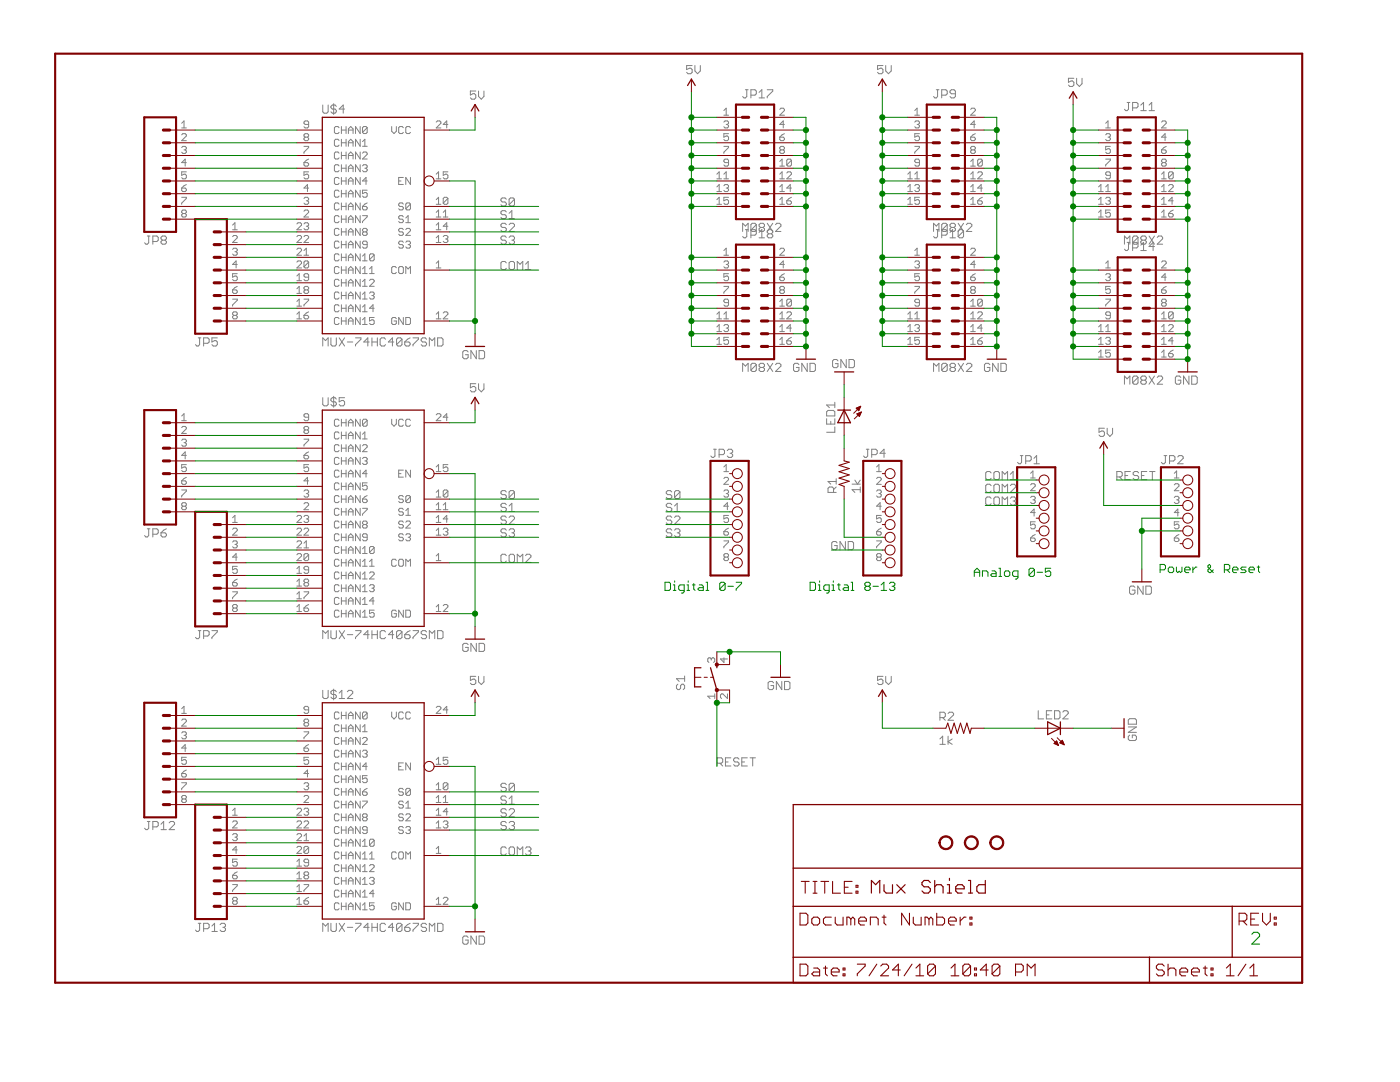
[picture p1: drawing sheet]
<svg xmlns="http://www.w3.org/2000/svg" width="279mm" height="216mm" viewBox="0 0 279 216" stroke-linecap="round" stroke-linejoin="round" font-family="sans-serif">
<g fill="#808080" stroke="#808080" stroke-width=".2">
<path d="M170.1 97.7l.5 .6z"/>
<path d="M170.1 97.7h1.6z"/>
<path d="M171.7 97.2v1.1z"/>
<path d="M170.1 96.6h1.6z"/>
<path d="M171.7 95.8l-.6 .8z"/>
<path d="M170.6 95.8l.5 .8z"/>
<path d="M187.6 147.4l.5-.5z"/>
<path d="M188.1 146.9v1.6z"/>
<path d="M187.6 148.5h1.1z"/>
<path d="M189.2 146.9v1.6z"/>
<path d="M189.2 148l.8 .5z"/>
<path d="M189.2 148l.8-.6z"/>
<path d="M159.2 72.5l.2 .3z"/>
<path d="M158.6 72.5h.6z"/>
<path d="M158.6 72.5l-.2 .3z"/>
<path d="M158.4 72.8v1.1z"/>
<path d="M158.4 73.9l.2 .2z"/>
<path d="M158.6 74.1h.6z"/>
<path d="M159.4 73.9l-.2 .2z"/>
<path d="M159.4 73.3v.6z"/>
<path d="M158.9 73.3h.5z"/>
<path d="M160 72.5v1.6z"/>
<path d="M160 72.5l1.1 1.6z"/>
<path d="M161.1 72.5v1.6z"/>
<path d="M161.6 72.5v1.6z"/>
<path d="M161.6 74.1h.9z"/>
<path d="M162.5 74.1l.2-.2z"/>
<path d="M162.7 72.8v1.1z"/>
<path d="M162.5 72.5l.2 .3z"/>
<path d="M161.6 72.5h.9z"/>
<path d="M137 13.1h1.1z"/>
<path d="M137 13.1v.8z"/>
<path d="M137 13.9l.6-.3z"/>
<path d="M137.6 13.6h.3z"/>
<path d="M137.9 13.6l.2 .3z"/>
<path d="M138.1 13.9v.5z"/>
<path d="M138.1 14.4l-.2 .3z"/>
<path d="M137.3 14.7h.6z"/>
<path d="M137 14.4l.3 .3z"/>
<path d="M138.7 13.1v1.1z"/>
<path d="M138.7 14.2l.5 .5z"/>
<path d="M139.8 14.2l-.6 .5z"/>
<path d="M139.8 13.1v1.1z"/>
<path d="M93.9 18.2h1.1z"/>
<path d="M93.9 18.2v.8z"/>
<path d="M93.9 19l.5-.3z"/>
<path d="M94.4 18.7h.3z"/>
<path d="M94.7 18.7l.3 .3z"/>
<path d="M95 19v.5z"/>
<path d="M95 19.5l-.3 .3z"/>
<path d="M94.1 19.8h.6z"/>
<path d="M93.9 19.5l.2 .3z"/>
<path d="M95.5 18.2v1z"/>
<path d="M95.5 19.2l.6 .6z"/>
<path d="M96.6 19.2l-.5 .6z"/>
<path d="M96.6 18.2v1z"/>
<path d="M93.2 70l.2 .2z"/>
<path d="M92.6 70h.6z"/>
<path d="M92.6 70l-.2 .2z"/>
<path d="M92.4 70.2v1.1z"/>
<path d="M92.4 71.3l.2 .3z"/>
<path d="M92.6 71.6h.6z"/>
<path d="M93.2 71.6l.2-.3z"/>
<path d="M93.4 70.8v.5z"/>
<path d="M92.9 70.8h.5z"/>
<path d="M94 70v1.6z"/>
<path d="M94 70l1.1 1.6z"/>
<path d="M95.1 70v1.6z"/>
<path d="M95.6 70v1.6z"/>
<path d="M95.6 71.6h.8z"/>
<path d="M96.4 71.6l.3-.3z"/>
<path d="M96.7 70.2v1.1z"/>
<path d="M96.4 70l.3 .2z"/>
<path d="M95.6 70h.8z"/>
<path d="M226.2 116.9l.3 .3z"/>
<path d="M225.7 116.9h.5z"/>
<path d="M225.4 117.2l.3-.3z"/>
<path d="M225.4 117.2v1.1z"/>
<path d="M225.4 118.3l.3 .3z"/>
<path d="M225.7 118.6h.5z"/>
<path d="M226.2 118.6l.3-.3z"/>
<path d="M226.5 117.8v.5z"/>
<path d="M226 117.8h.5z"/>
<path d="M227.1 116.9v1.7z"/>
<path d="M227.1 116.9l1 1.7z"/>
<path d="M228.1 116.9v1.7z"/>
<path d="M228.7 116.9v1.7z"/>
<path d="M228.7 118.6h.8z"/>
<path d="M229.5 118.6l.3-.3z"/>
<path d="M229.8 117.2v1.1z"/>
<path d="M229.5 116.9l.3 .3z"/>
<path d="M228.7 116.9h.8z"/>
<path d="M219.3 85.4h1.1z"/>
<path d="M219.3 85.4v.9z"/>
<path d="M219.3 86.3l.6-.3z"/>
<path d="M219.9 86h.2z"/>
<path d="M220.1 86l.3 .3z"/>
<path d="M220.4 86.3v.5z"/>
<path d="M220.4 86.8l-.3 .3z"/>
<path d="M219.6 87.1h.5z"/>
<path d="M219.3 86.8l.3 .3z"/>
<path d="M221 85.4v1.1z"/>
<path d="M221 86.5l.5 .6z"/>
<path d="M222 86.5l-.5 .6z"/>
<path d="M222 85.4v1.1z"/>
<path d="M167 71.7l.2 .3z"/>
<path d="M166.4 71.7h.6z"/>
<path d="M166.4 71.7l-.2 .3z"/>
<path d="M166.2 72v1.1z"/>
<path d="M166.2 73.1l.2 .3z"/>
<path d="M166.4 73.4h.6z"/>
<path d="M167.2 73.1l-.2 .3z"/>
<path d="M167.2 72.6v.5z"/>
<path d="M166.7 72.6h.5z"/>
<path d="M167.8 71.7v1.7z"/>
<path d="M167.8 71.7l1.1 1.7z"/>
<path d="M168.9 71.7v1.7z"/>
<path d="M169.4 71.7v1.7z"/>
<path d="M169.4 73.4h.8z"/>
<path d="M170.2 73.4l.3-.3z"/>
<path d="M170.5 72v1.1z"/>
<path d="M170.2 71.7l.3 .3z"/>
<path d="M169.4 71.7h.8z"/>
<path d="M154.1 136l.3 .2z"/>
<path d="M153.6 136h.5z"/>
<path d="M153.6 136l-.3 .2z"/>
<path d="M153.3 136.2v1.1z"/>
<path d="M153.3 137.3l.3 .3z"/>
<path d="M153.6 137.6h.5z"/>
<path d="M154.4 137.3l-.3 .3z"/>
<path d="M154.4 136.8v.5z"/>
<path d="M153.8 136.8h.6z"/>
<path d="M154.9 136v1.6z"/>
<path d="M154.9 136l1.1 1.6z"/>
<path d="M156 136v1.6z"/>
<path d="M156.6 136v1.6z"/>
<path d="M156.6 137.6h.8z"/>
<path d="M157.4 137.6l.2-.3z"/>
<path d="M157.6 136.2v1.1z"/>
<path d="M157.4 136l.2 .2z"/>
<path d="M156.6 136h.8z"/>
<path d="M175.1 135h1.1z"/>
<path d="M175.1 135v.8z"/>
<path d="M175.1 135.8l.6-.3z"/>
<path d="M175.7 135.5h.3z"/>
<path d="M176 135.5l.2 .3z"/>
<path d="M176.2 135.8v.5z"/>
<path d="M176.2 136.3l-.2 .3z"/>
<path d="M175.4 136.6h.6z"/>
<path d="M175.1 136.3l.3 .3z"/>
<path d="M176.8 135v1.1z"/>
<path d="M176.8 136.1l.5 .5z"/>
<path d="M177.3 136.6l.6-.5z"/>
<path d="M177.9 135v1.1z"/>
<path d="M225.4 146.7l-.2 .3z"/>
<path d="M225.2 147v.5z"/>
<path d="M225.2 147.5l.2 .3z"/>
<path d="M225.4 147.8h1.1z"/>
<path d="M226.5 147.8l.3-.3z"/>
<path d="M226.8 147v.5z"/>
<path d="M226.5 146.7l.3 .3z"/>
<path d="M226 146.7h.5z"/>
<path d="M226 146.7v.5z"/>
<path d="M225.2 146.1h1.6z"/>
<path d="M225.2 146.1l1.6-1z"/>
<path d="M225.2 145.1h1.6z"/>
<path d="M225.2 144.5h1.6z"/>
<path d="M226.8 143.7v.8z"/>
<path d="M226.5 143.4l.3 .3z"/>
<path d="M225.4 143.4h1.1z"/>
<path d="M225.4 143.4l-.2 .3z"/>
<path d="M225.2 143.7v.8z"/>
<path d="M93.9 76.6h1.1z"/>
<path d="M93.9 76.6v.8z"/>
<path d="M93.9 77.4l.5-.3z"/>
<path d="M94.4 77.1h.3z"/>
<path d="M94.7 77.1l.3 .3z"/>
<path d="M95 77.4v.5z"/>
<path d="M95 77.9l-.3 .3z"/>
<path d="M94.1 78.2h.6z"/>
<path d="M93.9 77.9l.2 .3z"/>
<path d="M95.5 76.6v1z"/>
<path d="M95.5 77.6l.6 .6z"/>
<path d="M96.6 77.6l-.5 .6z"/>
<path d="M96.6 76.6v1z"/>
<path d="M93.2 128.4l.2 .2z"/>
<path d="M92.6 128.4h.6z"/>
<path d="M92.4 128.6l.2-.2z"/>
<path d="M92.4 128.6v1.1z"/>
<path d="M92.4 129.7l.2 .3z"/>
<path d="M92.6 130h.6z"/>
<path d="M93.2 130l.2-.3z"/>
<path d="M93.4 129.2v.5z"/>
<path d="M92.9 129.2h.5z"/>
<path d="M94 128.4v1.6z"/>
<path d="M94 128.4l1.1 1.6z"/>
<path d="M95.1 128.4v1.6z"/>
<path d="M95.6 128.4v1.6z"/>
<path d="M95.6 130h.8z"/>
<path d="M96.4 130l.3-.3z"/>
<path d="M96.7 128.6v1.1z"/>
<path d="M96.4 128.4l.3 .2z"/>
<path d="M95.6 128.4h.8z"/>
<path d="M93.9 135h1.1z"/>
<path d="M93.9 135v.8z"/>
<path d="M93.9 135.8l.5-.3z"/>
<path d="M94.4 135.5h.3z"/>
<path d="M94.7 135.5l.3 .3z"/>
<path d="M95 135.8v.5z"/>
<path d="M95 136.3l-.3 .3z"/>
<path d="M94.1 136.6h.6z"/>
<path d="M93.9 136.3l.2 .3z"/>
<path d="M95.5 135v1.1z"/>
<path d="M95.5 136.1l.6 .5z"/>
<path d="M96.1 136.6l.5-.5z"/>
<path d="M96.6 135v1.1z"/>
<path d="M93.2 186.8l.2 .2z"/>
<path d="M92.6 186.8h.6z"/>
<path d="M92.6 186.8l-.2 .2z"/>
<path d="M92.4 187v1.1z"/>
<path d="M92.4 188.1l.2 .3z"/>
<path d="M92.6 188.4h.6z"/>
<path d="M93.2 188.4l.2-.3z"/>
<path d="M93.4 187.6v.5z"/>
<path d="M92.9 187.6h.5z"/>
<path d="M94 186.8v1.6z"/>
<path d="M94 186.8l1.1 1.6z"/>
<path d="M95.1 186.8v1.6z"/>
<path d="M95.6 186.8v1.6z"/>
<path d="M95.6 188.4h.8z"/>
<path d="M96.4 188.4l.3-.3z"/>
<path d="M96.7 187v1.1z"/>
<path d="M96.4 186.8l.3 .2z"/>
<path d="M95.6 186.8h.8z"/>
<path d="M197.3 72.5l.2 .3z"/>
<path d="M196.7 72.5h.6z"/>
<path d="M196.7 72.5l-.2 .3z"/>
<path d="M196.5 72.8v1.1z"/>
<path d="M196.5 73.9l.2 .2z"/>
<path d="M196.7 74.1h.6z"/>
<path d="M197.3 74.1l.2-.2z"/>
<path d="M197.5 73.3v.6z"/>
<path d="M197 73.3h.5z"/>
<path d="M198.1 72.5v1.6z"/>
<path d="M198.1 72.5l1.1 1.6z"/>
<path d="M199.2 72.5v1.6z"/>
<path d="M199.7 72.5v1.6z"/>
<path d="M199.7 74.1h.9z"/>
<path d="M200.6 74.1l.2-.2z"/>
<path d="M200.8 72.8v1.1z"/>
<path d="M200.6 72.5l.2 .3z"/>
<path d="M199.7 72.5h.9z"/>
<path d="M175.1 13.1h1.1z"/>
<path d="M175.1 13.1v.8z"/>
<path d="M175.1 13.9l.6-.3z"/>
<path d="M175.7 13.6h.3z"/>
<path d="M176 13.6l.2 .3z"/>
<path d="M176.2 13.9v.5z"/>
<path d="M176.2 14.4l-.2 .3z"/>
<path d="M175.4 14.7h.6z"/>
<path d="M175.1 14.4l.3 .3z"/>
<path d="M176.8 13.1v1.1z"/>
<path d="M176.8 14.2l.5 .5z"/>
<path d="M177.9 14.2l-.6 .5z"/>
<path d="M177.9 13.1v1.1z"/>
<path d="M235.4 75l.2 .3z"/>
<path d="M234.8 75h.6z"/>
<path d="M234.8 75l-.2 .3z"/>
<path d="M234.6 75.3v1.1z"/>
<path d="M234.6 76.4l.2 .3z"/>
<path d="M234.8 76.7h.6z"/>
<path d="M235.4 76.7l.2-.3z"/>
<path d="M235.6 75.9v.5z"/>
<path d="M235.1 75.9h.5z"/>
<path d="M236.2 75v1.7z"/>
<path d="M236.2 75l1.1 1.7z"/>
<path d="M237.3 75v1.7z"/>
<path d="M237.8 75v1.7z"/>
<path d="M237.8 76.7h.9z"/>
<path d="M238.7 76.7l.2-.3z"/>
<path d="M238.9 75.3v1.1z"/>
<path d="M238.7 75l.2 .3z"/>
<path d="M237.8 75h.9z"/>
<path d="M213.2 15.6h1.1z"/>
<path d="M213.2 15.6v.8z"/>
<path d="M213.2 16.4l.6-.2z"/>
<path d="M213.8 16.2h.2z"/>
<path d="M214 16.2l.3 .2z"/>
<path d="M214.3 16.4v.6z"/>
<path d="M214.3 17l-.3 .3z"/>
<path d="M213.5 17.3h.5z"/>
<path d="M213.2 17l.3 .3z"/>
<path d="M214.9 15.6v1.1z"/>
<path d="M214.9 16.7l.5 .6z"/>
<path d="M215.9 16.7l-.5 .6z"/>
<path d="M215.9 15.6v1.1z"/>
<path d="M148.2 44.6v1.6z"/>
<path d="M148.2 44.6l.6 .5z"/>
<path d="M149.3 44.6l-.5 .5z"/>
<path d="M149.3 44.6v1.6z"/>
<path d="M149.9 44.8v1.1z"/>
<path d="M150.1 44.6l-.2 .2z"/>
<path d="M150.1 44.6h.6z"/>
<path d="M150.7 44.6l.2 .2z"/>
<path d="M150.9 44.8v1.1z"/>
<path d="M150.7 46.2l.2-.3z"/>
<path d="M150.1 46.2h.6z"/>
<path d="M149.9 45.9l.2 .3z"/>
<path d="M150.9 44.8l-1 1.1z"/>
<path d="M151.5 44.8l.3-.2z"/>
<path d="M151.8 44.6h.5z"/>
<path d="M152.3 44.6l.3 .2z"/>
<path d="M152.6 44.8v.3z"/>
<path d="M152.6 45.1l-.3 .3z"/>
<path d="M152.3 45.4l.3 .3z"/>
<path d="M152.6 45.7v.2z"/>
<path d="M152.3 46.2l.3-.3z"/>
<path d="M151.8 46.2h.5z"/>
<path d="M151.5 45.9l.3 .3z"/>
<path d="M151.5 45.7v.2z"/>
<path d="M151.5 45.7l.3-.3z"/>
<path d="M151.5 45.1l.3 .3z"/>
<path d="M151.5 44.8v.3z"/>
<path d="M151.8 45.4h.5z"/>
<path d="M153.1 44.6l1.1 1.6z"/>
<path d="M154.2 44.6l-1.1 1.6z"/>
<path d="M154.8 46.2h1.1z"/>
<path d="M155.9 45.1l-1.1 1.1z"/>
<path d="M155.9 44.8v.3z"/>
<path d="M155.6 44.6l.3 .2z"/>
<path d="M155 44.6h.6z"/>
<path d="M155 44.6l-.2 .2z"/>
<path d="M148.2 72.5v1.6z"/>
<path d="M148.2 72.5l.6 .5z"/>
<path d="M149.3 72.5l-.5 .5z"/>
<path d="M149.3 72.5v1.6z"/>
<path d="M149.9 72.8v1.1z"/>
<path d="M150.1 72.5l-.2 .3z"/>
<path d="M150.1 72.5h.6z"/>
<path d="M150.7 72.5l.2 .3z"/>
<path d="M150.9 72.8v1.1z"/>
<path d="M150.9 73.9l-.2 .2z"/>
<path d="M150.1 74.1h.6z"/>
<path d="M149.9 73.9l.2 .2z"/>
<path d="M149.9 73.9l1-1.1z"/>
<path d="M151.5 72.8l.3-.3z"/>
<path d="M151.8 72.5h.5z"/>
<path d="M152.3 72.5l.3 .3z"/>
<path d="M152.6 72.8v.2z"/>
<path d="M152.6 73l-.3 .3z"/>
<path d="M152.3 73.3l.3 .3z"/>
<path d="M152.6 73.6v.3z"/>
<path d="M152.6 73.9l-.3 .2z"/>
<path d="M151.8 74.1h.5z"/>
<path d="M151.5 73.9l.3 .2z"/>
<path d="M151.5 73.6v.3z"/>
<path d="M151.5 73.6l.3-.3z"/>
<path d="M151.5 73l.3 .3z"/>
<path d="M151.5 72.8v.2z"/>
<path d="M151.8 73.3h.5z"/>
<path d="M153.1 72.5l1.1 1.6z"/>
<path d="M154.2 72.5l-1.1 1.6z"/>
<path d="M154.8 74.1h1.1z"/>
<path d="M155.9 73l-1.1 1.1z"/>
<path d="M155.9 72.8v.2z"/>
<path d="M155.6 72.5l.3 .3z"/>
<path d="M155 72.5h.6z"/>
<path d="M155 72.5l-.2 .3z"/>
<path d="M186.3 44.6v1.6z"/>
<path d="M186.3 44.6l.6 .5z"/>
<path d="M187.4 44.6l-.5 .5z"/>
<path d="M187.4 44.6v1.6z"/>
<path d="M187.9 44.8v1.1z"/>
<path d="M187.9 44.8l.3-.2z"/>
<path d="M188.2 44.6h.6z"/>
<path d="M188.8 44.6l.2 .2z"/>
<path d="M189 44.8v1.1z"/>
<path d="M188.8 46.2l.2-.3z"/>
<path d="M188.2 46.2h.6z"/>
<path d="M187.9 45.9l.3 .3z"/>
<path d="M187.9 45.9l1.1-1.1z"/>
<path d="M189.6 44.8l.3-.2z"/>
<path d="M189.9 44.6h.5z"/>
<path d="M190.4 44.6l.3 .2z"/>
<path d="M190.7 44.8v.3z"/>
<path d="M190.7 45.1l-.3 .3z"/>
<path d="M190.4 45.4l.3 .3z"/>
<path d="M190.7 45.7v.2z"/>
<path d="M190.4 46.2l.3-.3z"/>
<path d="M189.9 46.2h.5z"/>
<path d="M189.6 45.9l.3 .3z"/>
<path d="M189.6 45.7v.2z"/>
<path d="M189.6 45.7l.3-.3z"/>
<path d="M189.6 45.1l.3 .3z"/>
<path d="M189.6 44.8v.3z"/>
<path d="M189.9 45.4h.5z"/>
<path d="M191.2 44.6l1.1 1.6z"/>
<path d="M192.3 44.6l-1.1 1.6z"/>
<path d="M192.8 46.2h1.2z"/>
<path d="M192.8 46.2l1.2-1.1z"/>
<path d="M194 44.8v.3z"/>
<path d="M193.7 44.6l.3 .2z"/>
<path d="M193.1 44.6h.6z"/>
<path d="M193.1 44.6l-.3 .2z"/>
<path d="M186.3 72.5v1.6z"/>
<path d="M186.3 72.5l.6 .5z"/>
<path d="M187.4 72.5l-.5 .5z"/>
<path d="M187.4 72.5v1.6z"/>
<path d="M187.9 72.8v1.1z"/>
<path d="M187.9 72.8l.3-.3z"/>
<path d="M188.2 72.5h.6z"/>
<path d="M188.8 72.5l.2 .3z"/>
<path d="M189 72.8v1.1z"/>
<path d="M189 73.9l-.2 .2z"/>
<path d="M188.2 74.1h.6z"/>
<path d="M187.9 73.9l.3 .2z"/>
<path d="M187.9 73.9l1.1-1.1z"/>
<path d="M189.6 72.8l.3-.3z"/>
<path d="M189.9 72.5h.5z"/>
<path d="M190.4 72.5l.3 .3z"/>
<path d="M190.7 72.8v.2z"/>
<path d="M190.7 73l-.3 .3z"/>
<path d="M190.4 73.3l.3 .3z"/>
<path d="M190.7 73.6v.3z"/>
<path d="M190.7 73.9l-.3 .2z"/>
<path d="M189.9 74.1h.5z"/>
<path d="M189.6 73.9l.3 .2z"/>
<path d="M189.6 73.6v.3z"/>
<path d="M189.6 73.6l.3-.3z"/>
<path d="M189.6 73l.3 .3z"/>
<path d="M189.6 72.8v.2z"/>
<path d="M189.9 73.3h.5z"/>
<path d="M191.2 72.5l1.1 1.6z"/>
<path d="M192.3 72.5l-1.1 1.6z"/>
<path d="M192.8 74.1h1.2z"/>
<path d="M192.8 74.1l1.2-1.1z"/>
<path d="M194 72.8v.2z"/>
<path d="M193.7 72.5l.3 .3z"/>
<path d="M193.1 72.5h.6z"/>
<path d="M193.1 72.5l-.3 .3z"/>
<path d="M224.4 47.1v1.6z"/>
<path d="M224.4 47.1l.5 .5z"/>
<path d="M224.9 47.6l.6-.5z"/>
<path d="M225.5 47.1v1.6z"/>
<path d="M226 47.4v1.1z"/>
<path d="M226 47.4l.3-.3z"/>
<path d="M226.3 47.1h.6z"/>
<path d="M226.9 47.1l.2 .3z"/>
<path d="M227.1 47.4v1.1z"/>
<path d="M227.1 48.5l-.2 .2z"/>
<path d="M226.3 48.7h.6z"/>
<path d="M226 48.5l.3 .2z"/>
<path d="M227.1 47.4l-1.1 1.1z"/>
<path d="M227.7 47.4l.2-.3z"/>
<path d="M227.9 47.1h.6z"/>
<path d="M228.5 47.1l.3 .3z"/>
<path d="M228.8 47.4v.2z"/>
<path d="M228.5 47.9l.3-.3z"/>
<path d="M228.5 47.9l.3 .3z"/>
<path d="M228.8 48.2v.3z"/>
<path d="M228.8 48.5l-.3 .2z"/>
<path d="M227.9 48.7h.6z"/>
<path d="M227.7 48.5l.2 .2z"/>
<path d="M227.7 48.2v.3z"/>
<path d="M227.7 48.2l.2-.3z"/>
<path d="M227.7 47.6l.2 .3z"/>
<path d="M227.7 47.4v.2z"/>
<path d="M227.9 47.9h.6z"/>
<path d="M229.3 47.1l1.1 1.6z"/>
<path d="M230.4 47.1l-1.1 1.6z"/>
<path d="M230.9 48.7h1.1z"/>
<path d="M230.9 48.7l1.1-1.1z"/>
<path d="M232 47.4v.2z"/>
<path d="M231.8 47.1l.2 .3z"/>
<path d="M231.2 47.1h.6z"/>
<path d="M231.2 47.1l-.3 .3z"/>
<path d="M224.4 75v1.7z"/>
<path d="M224.4 75l.5 .6z"/>
<path d="M224.9 75.6l.6-.6z"/>
<path d="M225.5 75v1.7z"/>
<path d="M226 75.3v1.1z"/>
<path d="M226 75.3l.3-.3z"/>
<path d="M226.3 75h.6z"/>
<path d="M226.9 75l.2 .3z"/>
<path d="M227.1 75.3v1.1z"/>
<path d="M227.1 76.4l-.2 .3z"/>
<path d="M226.3 76.7h.6z"/>
<path d="M226 76.4l.3 .3z"/>
<path d="M226 76.4l1.1-1.1z"/>
<path d="M227.7 75.3l.2-.3z"/>
<path d="M227.9 75h.6z"/>
<path d="M228.5 75l.3 .3z"/>
<path d="M228.8 75.3v.3z"/>
<path d="M228.8 75.6l-.3 .3z"/>
<path d="M228.5 75.9l.3 .2z"/>
<path d="M228.8 76.1v.3z"/>
<path d="M228.8 76.4l-.3 .3z"/>
<path d="M227.9 76.7h.6z"/>
<path d="M227.7 76.4l.2 .3z"/>
<path d="M227.7 76.1v.3z"/>
<path d="M227.7 76.1l.2-.2z"/>
<path d="M227.7 75.6l.2 .3z"/>
<path d="M227.7 75.3v.3z"/>
<path d="M227.9 75.9h.6z"/>
<path d="M229.3 75l1.1 1.7z"/>
<path d="M230.4 75l-1.1 1.7z"/>
<path d="M230.9 76.7h1.1z"/>
<path d="M230.9 76.7l1.1-1.1z"/>
<path d="M232 75.3v.3z"/>
<path d="M231.8 75l.2 .3z"/>
<path d="M231.2 75h.6z"/>
<path d="M231.2 75l-.3 .3z"/>
<path d="M205.7 94.4l.4-.4z"/>
<path d="M206.1 94v1.4z"/>
<path d="M205.7 95.4h.9z"/>
<path d="M205.7 97.9h.9z"/>
<path d="M205.7 97.9l.9-.9z"/>
<path d="M206.6 96.8v.2z"/>
<path d="M206.4 96.5l.2 .3z"/>
<path d="M205.9 96.5h.5z"/>
<path d="M205.9 96.5l-.2 .3z"/>
<path d="M205.7 99.3l.2-.3z"/>
<path d="M205.9 99h.5z"/>
<path d="M206.4 99l.2 .3z"/>
<path d="M206.6 99.3v.2z"/>
<path d="M206.6 99.5l-.2 .2z"/>
<path d="M206.1 99.7h.3z"/>
<path d="M206.4 99.7l.2 .3z"/>
<path d="M206.6 100v.2z"/>
<path d="M206.6 100.2l-.2 .3z"/>
<path d="M205.9 100.5h.5z"/>
<path d="M205.7 100.2l.2 .3z"/>
<path d="M206.4 101.6v1.4z"/>
<path d="M205.7 102.3l.7-.7z"/>
<path d="M205.7 102.3h.9z"/>
<path d="M205.7 104.1h.9z"/>
<path d="M205.7 104.1v.7z"/>
<path d="M205.7 104.8l.4-.2z"/>
<path d="M206.1 104.6h.3z"/>
<path d="M206.4 104.6l.2 .2z"/>
<path d="M206.6 104.8v.5z"/>
<path d="M206.6 105.3l-.2 .2z"/>
<path d="M205.9 105.5h.5z"/>
<path d="M205.7 105.3l.2 .2z"/>
<path d="M206.1 106.9l.5-.2z"/>
<path d="M206.1 106.9l-.4 .5z"/>
<path d="M205.7 107.4v.4z"/>
<path d="M205.7 107.8l.2 .3z"/>
<path d="M205.9 108.1h.5z"/>
<path d="M206.4 108.1l.2-.3z"/>
<path d="M206.6 107.6v.2z"/>
<path d="M206.4 107.4l.2 .2z"/>
<path d="M205.7 107.4h.7z"/>
<path d="M203.1 92.3l.2 .2z"/>
<path d="M203.3 92.5h.3z"/>
<path d="M203.9 92.3l-.3 .2z"/>
<path d="M203.9 90.9v1.4z"/>
<path d="M203.6 90.9h.6z"/>
<path d="M204.7 90.9v1.6z"/>
<path d="M204.7 90.9h.8z"/>
<path d="M205.5 90.9l.3 .3z"/>
<path d="M205.8 91.2v.5z"/>
<path d="M205.8 91.7l-.3 .3z"/>
<path d="M204.7 92h.8z"/>
<path d="M206.9 90.9l-.5 .6z"/>
<path d="M206.9 90.9v1.6z"/>
<path d="M206.4 92.5h1z"/>
<path d="M234.4 94.4l.4-.4z"/>
<path d="M234.8 94v1.4z"/>
<path d="M234.4 95.4h.9z"/>
<path d="M234.4 97.9h.9z"/>
<path d="M234.4 97.9l.9-.9z"/>
<path d="M235.3 96.8v.2z"/>
<path d="M235.1 96.5l.2 .3z"/>
<path d="M234.6 96.5h.5z"/>
<path d="M234.6 96.5l-.2 .3z"/>
<path d="M234.4 99.3l.2-.3z"/>
<path d="M234.6 99h.5z"/>
<path d="M235.1 99l.2 .3z"/>
<path d="M235.3 99.3v.2z"/>
<path d="M235.3 99.5l-.2 .2z"/>
<path d="M234.8 99.7h.3z"/>
<path d="M235.1 99.7l.2 .3z"/>
<path d="M235.3 100v.2z"/>
<path d="M235.1 100.5l.2-.3z"/>
<path d="M234.6 100.5h.5z"/>
<path d="M234.4 100.2l.2 .3z"/>
<path d="M235.1 101.6v1.4z"/>
<path d="M235.1 101.6l-.7 .7z"/>
<path d="M234.4 102.3h.9z"/>
<path d="M234.4 104.1h.9z"/>
<path d="M234.4 104.1v.7z"/>
<path d="M234.4 104.8l.4-.2z"/>
<path d="M234.8 104.6h.3z"/>
<path d="M235.1 104.6l.2 .2z"/>
<path d="M235.3 104.8v.5z"/>
<path d="M235.3 105.3l-.2 .2z"/>
<path d="M234.6 105.5h.5z"/>
<path d="M234.4 105.3l.2 .2z"/>
<path d="M234.8 106.9l.5-.2z"/>
<path d="M234.8 106.9l-.4 .5z"/>
<path d="M234.4 107.4v.4z"/>
<path d="M234.4 107.8l.2 .3z"/>
<path d="M234.6 108.1h.5z"/>
<path d="M235.1 108.1l.2-.3z"/>
<path d="M235.3 107.6v.2z"/>
<path d="M235.1 107.4l.2 .2z"/>
<path d="M234.4 107.4h.7z"/>
<path d="M231.8 92.3l.3 .2z"/>
<path d="M232.1 92.5h.2z"/>
<path d="M232.3 92.5l.3-.2z"/>
<path d="M232.6 90.9v1.4z"/>
<path d="M232.3 90.9h.6z"/>
<path d="M233.4 90.9v1.6z"/>
<path d="M233.4 90.9h.8z"/>
<path d="M234.2 90.9l.3 .3z"/>
<path d="M234.5 91.2v.5z"/>
<path d="M234.5 91.7l-.3 .3z"/>
<path d="M233.4 92h.8z"/>
<path d="M235 92.5h1.1z"/>
<path d="M235 92.5l1.1-1z"/>
<path d="M236.1 91.2v.3z"/>
<path d="M235.9 90.9l.2 .3z"/>
<path d="M235.3 90.9h.6z"/>
<path d="M235.3 90.9l-.3 .3z"/>
<path d="M144.5 93.2l.4-.5z"/>
<path d="M144.9 92.7v1.4z"/>
<path d="M144.5 94.1h.9z"/>
<path d="M144.5 96.6h.9z"/>
<path d="M144.5 96.6l.9-.9z"/>
<path d="M145.4 95.5v.2z"/>
<path d="M145.2 95.2l.2 .3z"/>
<path d="M144.7 95.2h.5z"/>
<path d="M144.7 95.2l-.2 .3z"/>
<path d="M144.7 97.8l-.2 .2z"/>
<path d="M144.7 97.8h.5z"/>
<path d="M145.2 97.8l.2 .2z"/>
<path d="M145.4 98v.2z"/>
<path d="M145.4 98.2l-.2 .3z"/>
<path d="M144.9 98.5h.3z"/>
<path d="M145.2 98.5l.2 .2z"/>
<path d="M145.4 98.7v.3z"/>
<path d="M145.2 99.2l.2-.2z"/>
<path d="M144.7 99.2h.5z"/>
<path d="M144.5 99l.2 .2z"/>
<path d="M145.2 100.3v1.4z"/>
<path d="M145.2 100.3l-.7 .7z"/>
<path d="M144.5 101h.9z"/>
<path d="M144.5 102.8h.9z"/>
<path d="M144.5 102.8v.7z"/>
<path d="M144.5 103.5l.4-.2z"/>
<path d="M144.9 103.3h.3z"/>
<path d="M145.2 103.3l.2 .2z"/>
<path d="M145.4 103.5v.5z"/>
<path d="M145.2 104.2l.2-.2z"/>
<path d="M144.7 104.2h.5z"/>
<path d="M144.5 104l.2 .2z"/>
<path d="M144.9 105.6l.5-.2z"/>
<path d="M144.9 105.6l-.4 .5z"/>
<path d="M144.5 106.1v.5z"/>
<path d="M144.5 106.6l.2 .2z"/>
<path d="M144.7 106.8h.5z"/>
<path d="M145.2 106.8l.2-.2z"/>
<path d="M145.4 106.3v.3z"/>
<path d="M145.2 106.1l.2 .2z"/>
<path d="M144.5 106.1h.7z"/>
<path d="M144.5 107.9h.9z"/>
<path d="M145.4 107.9v.3z"/>
<path d="M145.4 108.2l-.9 .9z"/>
<path d="M144.5 109.1v.2z"/>
<path d="M144.7 110.5l-.2 .2z"/>
<path d="M144.7 110.5h.5z"/>
<path d="M145.2 110.5l.2 .2z"/>
<path d="M145.4 110.7v.2z"/>
<path d="M145.4 110.9l-.2 .3z"/>
<path d="M145.2 111.2l.2 .2z"/>
<path d="M145.4 111.4v.2z"/>
<path d="M145.4 111.6l-.2 .3z"/>
<path d="M144.7 111.9h.5z"/>
<path d="M144.5 111.6l.2 .3z"/>
<path d="M144.5 111.4v.2z"/>
<path d="M144.7 111.2l-.2 .2z"/>
<path d="M144.5 110.9l.2 .3z"/>
<path d="M144.5 110.7v.2z"/>
<path d="M144.7 111.2h.5z"/>
<path d="M141.9 91l.2 .3z"/>
<path d="M142.1 91.3h.3z"/>
<path d="M142.4 91.3l.3-.3z"/>
<path d="M142.7 89.6v1.4z"/>
<path d="M142.4 89.6h.6z"/>
<path d="M143.5 89.6v1.7z"/>
<path d="M143.5 89.6h.8z"/>
<path d="M144.3 89.6l.3 .3z"/>
<path d="M144.6 89.9v.5z"/>
<path d="M144.6 90.4l-.3 .3z"/>
<path d="M143.5 90.7h.8z"/>
<path d="M145.1 89.9l.3-.3z"/>
<path d="M145.4 89.6h.5z"/>
<path d="M145.9 89.6l.3 .3z"/>
<path d="M146.2 89.9v.3z"/>
<path d="M145.9 90.4l.3-.2z"/>
<path d="M145.7 90.4h.2z"/>
<path d="M145.9 90.4l.3 .3z"/>
<path d="M146.2 90.7v.3z"/>
<path d="M146.2 91l-.3 .3z"/>
<path d="M145.4 91.3h.5z"/>
<path d="M145.1 91l.3 .3z"/>
<path d="M174.9 93.2l.5-.5z"/>
<path d="M175.4 92.7v1.4z"/>
<path d="M174.9 94.1h1z"/>
<path d="M174.9 96.6h1z"/>
<path d="M174.9 96.6l1-.9z"/>
<path d="M175.9 95.5v.2z"/>
<path d="M175.6 95.2l.3 .3z"/>
<path d="M175.2 95.2h.4z"/>
<path d="M175.2 95.2l-.3 .3z"/>
<path d="M174.9 98l.3-.2z"/>
<path d="M175.2 97.8h.4z"/>
<path d="M175.6 97.8l.3 .2z"/>
<path d="M175.9 98v.2z"/>
<path d="M175.9 98.2l-.3 .3z"/>
<path d="M175.4 98.5h.2z"/>
<path d="M175.6 98.5l.3 .2z"/>
<path d="M175.9 98.7v.3z"/>
<path d="M175.6 99.2l.3-.2z"/>
<path d="M175.2 99.2h.4z"/>
<path d="M174.9 99l.3 .2z"/>
<path d="M175.6 100.3v1.4z"/>
<path d="M175.6 100.3l-.7 .7z"/>
<path d="M174.9 101h1z"/>
<path d="M174.9 102.8h1z"/>
<path d="M174.9 102.8v.7z"/>
<path d="M174.9 103.5l.5-.2z"/>
<path d="M175.4 103.3h.2z"/>
<path d="M175.6 103.3l.3 .2z"/>
<path d="M175.9 103.5v.5z"/>
<path d="M175.9 104l-.3 .2z"/>
<path d="M175.2 104.2h.4z"/>
<path d="M174.9 104l.3 .2z"/>
<path d="M175.4 105.6l.5-.2z"/>
<path d="M175.4 105.6l-.5 .5z"/>
<path d="M174.9 106.1v.5z"/>
<path d="M174.9 106.6l.3 .2z"/>
<path d="M175.2 106.8h.4z"/>
<path d="M175.6 106.8l.3-.2z"/>
<path d="M175.9 106.3v.3z"/>
<path d="M175.6 106.1l.3 .2z"/>
<path d="M174.9 106.1h.7z"/>
<path d="M174.9 107.9h1z"/>
<path d="M175.9 107.9v.3z"/>
<path d="M175.9 108.2l-1 .9z"/>
<path d="M174.9 109.1v.2z"/>
<path d="M174.9 110.7l.3-.2z"/>
<path d="M175.2 110.5h.4z"/>
<path d="M175.6 110.5l.3 .2z"/>
<path d="M175.9 110.7v.2z"/>
<path d="M175.9 110.9l-.3 .3z"/>
<path d="M175.6 111.2l.3 .2z"/>
<path d="M175.9 111.4v.2z"/>
<path d="M175.9 111.6l-.3 .3z"/>
<path d="M175.2 111.9h.4z"/>
<path d="M174.9 111.6l.3 .3z"/>
<path d="M174.9 111.4v.2z"/>
<path d="M174.9 111.4l.3-.2z"/>
<path d="M174.9 110.9l.3 .3z"/>
<path d="M174.9 110.7v.2z"/>
<path d="M175.2 111.2h.4z"/>
<path d="M172.3 91l.3 .3z"/>
<path d="M172.6 91.3h.3z"/>
<path d="M172.9 91.3l.3-.3z"/>
<path d="M173.2 89.6v1.4z"/>
<path d="M172.9 89.6h.5z"/>
<path d="M174 89.6v1.7z"/>
<path d="M174 89.6h.8z"/>
<path d="M174.8 89.6l.3 .3z"/>
<path d="M175.1 89.9v.5z"/>
<path d="M175.1 90.4l-.3 .3z"/>
<path d="M174 90.7h.8z"/>
<path d="M176.4 89.6v1.7z"/>
<path d="M176.4 89.6l-.8 .8z"/>
<path d="M175.6 90.4h1.1z"/>
<path d="M78.9 53.2l.2 .2z"/>
<path d="M78.4 53.2h.5z"/>
<path d="M78.4 53.2l-.2 .2z"/>
<path d="M78.2 53.4v1z"/>
<path d="M78.2 54.4l.2 .2z"/>
<path d="M78.4 54.6h.5z"/>
<path d="M78.9 54.6l.2-.2z"/>
<path d="M79.8 53.2h.5z"/>
<path d="M79.8 53.2l-.2 .2z"/>
<path d="M79.6 53.4v1z"/>
<path d="M79.6 54.4l.2 .2z"/>
<path d="M79.8 54.6h.5z"/>
<path d="M80.3 54.6l.2-.2z"/>
<path d="M80.5 53.4v1z"/>
<path d="M80.3 53.2l.2 .2z"/>
<path d="M81 53.2v1.4z"/>
<path d="M81 53.2l.4 .5z"/>
<path d="M81.4 53.7l.5-.5z"/>
<path d="M81.9 53.2v1.4z"/>
<path d="M87.1 52.5l.4-.4z"/>
<path d="M87.5 52.1v1.4z"/>
<path d="M87.1 53.5h.9z"/>
<path d="M67.4 43l.3 .3z"/>
<path d="M67 43h.4z"/>
<path d="M67 43l-.3 .3z"/>
<path d="M66.7 43.3v.9z"/>
<path d="M66.7 44.2l.3 .2z"/>
<path d="M67 44.4h.4z"/>
<path d="M67.4 44.4l.3-.2z"/>
<path d="M68.1 43v1.4z"/>
<path d="M68.1 43.7h1z"/>
<path d="M69.1 43v1.4z"/>
<path d="M69.5 43.5v.9z"/>
<path d="M69.5 43.5l.5-.5z"/>
<path d="M70 43l.5 .5z"/>
<path d="M70.5 43.5v.9z"/>
<path d="M69.5 43.7h1z"/>
<path d="M71 43v1.4z"/>
<path d="M71 43l.9 1.4z"/>
<path d="M71.9 43v1.4z"/>
<path d="M72.3 43h1z"/>
<path d="M73.3 43v.3z"/>
<path d="M73.3 43.3l-1 .9z"/>
<path d="M72.3 44.2v.2z"/>
<path d="M60.7 43.3h.9z"/>
<path d="M60.7 43.3l.9-.9z"/>
<path d="M61.6 42.1v.3z"/>
<path d="M61.4 41.9l.2 .2z"/>
<path d="M60.9 41.9h.5z"/>
<path d="M60.9 41.9l-.2 .2z"/>
<path d="M67.4 40.5l.3 .2z"/>
<path d="M67 40.5h.4z"/>
<path d="M67 40.5l-.3 .2z"/>
<path d="M66.7 40.7v1z"/>
<path d="M66.7 41.7l.3 .2z"/>
<path d="M67 41.9h.4z"/>
<path d="M67.4 41.9l.3-.2z"/>
<path d="M68.1 40.5v1.4z"/>
<path d="M68.1 41.2h1z"/>
<path d="M69.1 40.5v1.4z"/>
<path d="M69.5 41v.9z"/>
<path d="M69.5 41l.5-.5z"/>
<path d="M70 40.5l.5 .5z"/>
<path d="M70.5 41v.9z"/>
<path d="M69.5 41.2h1z"/>
<path d="M71 40.5v1.4z"/>
<path d="M71 40.5l.9 1.4z"/>
<path d="M71.9 40.5v1.4z"/>
<path d="M72.8 40.7l.5-.2z"/>
<path d="M72.8 40.7l-.5 .5z"/>
<path d="M72.3 41.2v.5z"/>
<path d="M72.3 41.7l.3 .2z"/>
<path d="M72.6 41.9h.4z"/>
<path d="M73 41.9l.3-.2z"/>
<path d="M73.3 41.4v.3z"/>
<path d="M73 41.2l.3 .2z"/>
<path d="M72.3 41.2h.7z"/>
<path d="M60.7 39.6l.2-.2z"/>
<path d="M60.9 39.4h.5z"/>
<path d="M61.4 39.4l.2 .2z"/>
<path d="M61.6 39.6v.2z"/>
<path d="M61.6 39.8l-.2 .3z"/>
<path d="M61.1 40.1h.3z"/>
<path d="M61.4 40.1l.2 .2z"/>
<path d="M61.6 40.3v.2z"/>
<path d="M61.6 40.5l-.2 .3z"/>
<path d="M60.9 40.8h.5z"/>
<path d="M60.7 40.5l.2 .3z"/>
<path d="M67.4 38l.3 .2z"/>
<path d="M67 38h.4z"/>
<path d="M67 38l-.3 .2z"/>
<path d="M66.7 38.2v.9z"/>
<path d="M66.7 39.1l.3 .2z"/>
<path d="M67 39.3h.4z"/>
<path d="M67.4 39.3l.3-.2z"/>
<path d="M68.1 38v1.3z"/>
<path d="M68.1 38.7h1z"/>
<path d="M69.1 38v1.3z"/>
<path d="M69.5 38.4v.9z"/>
<path d="M69.5 38.4l.5-.4z"/>
<path d="M70 38l.5 .4z"/>
<path d="M70.5 38.4v.9z"/>
<path d="M69.5 38.7h1z"/>
<path d="M71 38v1.3z"/>
<path d="M71 38l.9 1.3z"/>
<path d="M71.9 38v1.3z"/>
<path d="M72.3 38h1z"/>
<path d="M72.3 38v.7z"/>
<path d="M72.3 38.7l.5-.3z"/>
<path d="M72.8 38.4h.2z"/>
<path d="M73 38.4l.3 .3z"/>
<path d="M73.3 38.7v.4z"/>
<path d="M73.3 39.1l-.3 .2z"/>
<path d="M72.6 39.3h.4z"/>
<path d="M72.3 39.1l.3 .2z"/>
<path d="M61.4 36.8v1.4z"/>
<path d="M60.7 37.5l.7-.7z"/>
<path d="M60.7 37.5h.9z"/>
<path d="M67.4 35.4l.3 .2z"/>
<path d="M67 35.4h.4z"/>
<path d="M67 35.4l-.3 .2z"/>
<path d="M66.7 35.6v1z"/>
<path d="M66.7 36.6l.3 .2z"/>
<path d="M67 36.8h.4z"/>
<path d="M67.4 36.8l.3-.2z"/>
<path d="M68.1 35.4v1.4z"/>
<path d="M68.1 36.1h1z"/>
<path d="M69.1 35.4v1.4z"/>
<path d="M69.5 35.9v.9z"/>
<path d="M69.5 35.9l.5-.5z"/>
<path d="M70 35.4l.5 .5z"/>
<path d="M70.5 35.9v.9z"/>
<path d="M69.5 36.1h1z"/>
<path d="M71 35.4v1.4z"/>
<path d="M71 35.4l.9 1.4z"/>
<path d="M71.9 35.4v1.4z"/>
<path d="M73 35.4v1.4z"/>
<path d="M73 35.4l-.7 .7z"/>
<path d="M72.3 36.1h1z"/>
<path d="M60.7 34.3h.9z"/>
<path d="M60.7 34.3v.7z"/>
<path d="M60.7 35l.4-.2z"/>
<path d="M61.1 34.8h.3z"/>
<path d="M61.4 34.8l.2 .2z"/>
<path d="M61.6 35v.5z"/>
<path d="M61.6 35.5l-.2 .2z"/>
<path d="M60.9 35.7h.5z"/>
<path d="M60.7 35.5l.2 .2z"/>
<path d="M67.4 32.9l.3 .2z"/>
<path d="M67 32.9h.4z"/>
<path d="M67 32.9l-.3 .2z"/>
<path d="M66.7 33.1v.9z"/>
<path d="M66.7 34l.3 .3z"/>
<path d="M67 34.3h.4z"/>
<path d="M67.4 34.3l.3-.3z"/>
<path d="M68.1 32.9v1.4z"/>
<path d="M68.1 33.6h1z"/>
<path d="M69.1 32.9v1.4z"/>
<path d="M69.5 33.3v1z"/>
<path d="M69.5 33.3l.5-.4z"/>
<path d="M70 32.9l.5 .4z"/>
<path d="M70.5 33.3v1z"/>
<path d="M69.5 33.6h1z"/>
<path d="M71 32.9v1.4z"/>
<path d="M71 32.9l.9 1.4z"/>
<path d="M71.9 32.9v1.4z"/>
<path d="M72.3 33.1l.3-.2z"/>
<path d="M72.6 32.9h.4z"/>
<path d="M73 32.9l.3 .2z"/>
<path d="M73.3 33.1v.2z"/>
<path d="M73.3 33.3l-.3 .3z"/>
<path d="M72.8 33.6h.2z"/>
<path d="M73 33.6l.3 .2z"/>
<path d="M73.3 33.8v.2z"/>
<path d="M73.3 34l-.3 .3z"/>
<path d="M72.6 34.3h.4z"/>
<path d="M72.3 34l.3 .3z"/>
<path d="M61.1 32l.5-.3z"/>
<path d="M60.7 32.4l.4-.4z"/>
<path d="M60.7 32.4v.5z"/>
<path d="M60.7 32.9l.2 .2z"/>
<path d="M60.9 33.1h.5z"/>
<path d="M61.4 33.1l.2-.2z"/>
<path d="M61.6 32.7v.2z"/>
<path d="M61.4 32.4l.2 .3z"/>
<path d="M60.7 32.4h.7z"/>
<path d="M67.4 30.3l.3 .3z"/>
<path d="M67 30.3h.4z"/>
<path d="M67 30.3l-.3 .3z"/>
<path d="M66.7 30.6v.9z"/>
<path d="M66.7 31.5l.3 .2z"/>
<path d="M67 31.7h.4z"/>
<path d="M67.4 31.7l.3-.2z"/>
<path d="M68.1 30.3v1.4z"/>
<path d="M68.1 31h1z"/>
<path d="M69.1 30.3v1.4z"/>
<path d="M69.5 30.8v.9z"/>
<path d="M69.5 30.8l.5-.5z"/>
<path d="M70 30.3l.5 .5z"/>
<path d="M70.5 30.8v.9z"/>
<path d="M69.5 31h1z"/>
<path d="M71 30.3v1.4z"/>
<path d="M71 30.3l.9 1.4z"/>
<path d="M71.9 30.3v1.4z"/>
<path d="M72.3 31.7h1z"/>
<path d="M72.3 31.7l1-.9z"/>
<path d="M73.3 30.6v.2z"/>
<path d="M73 30.3l.3 .3z"/>
<path d="M72.6 30.3h.4z"/>
<path d="M72.6 30.3l-.3 .3z"/>
<path d="M60.7 29.2h.9z"/>
<path d="M61.6 29.2v.2z"/>
<path d="M60.7 30.4l.9-1z"/>
<path d="M60.7 30.4v.2z"/>
<path d="M67.4 27.8l.3 .2z"/>
<path d="M67 27.8h.4z"/>
<path d="M67 27.8l-.3 .2z"/>
<path d="M66.7 28v1z"/>
<path d="M66.7 29l.3 .2z"/>
<path d="M67 29.2h.4z"/>
<path d="M67.4 29.2l.3-.2z"/>
<path d="M68.1 27.8v1.4z"/>
<path d="M68.1 28.5h1z"/>
<path d="M69.1 27.8v1.4z"/>
<path d="M69.5 28.3v.9z"/>
<path d="M69.5 28.3l.5-.5z"/>
<path d="M70 27.8l.5 .5z"/>
<path d="M70.5 28.3v.9z"/>
<path d="M69.5 28.5h1z"/>
<path d="M71 27.8v1.4z"/>
<path d="M71 27.8l.9 1.4z"/>
<path d="M71.9 27.8v1.4z"/>
<path d="M72.3 28.3l.5-.5z"/>
<path d="M72.8 27.8v1.4z"/>
<path d="M72.3 29.2h1z"/>
<path d="M60.7 26.9l.2-.2z"/>
<path d="M60.9 26.7h.5z"/>
<path d="M61.4 26.7l.2 .2z"/>
<path d="M61.6 26.9v.2z"/>
<path d="M61.6 27.1l-.2 .3z"/>
<path d="M61.4 27.4l.2 .2z"/>
<path d="M61.6 27.6v.2z"/>
<path d="M61.6 27.8l-.2 .3z"/>
<path d="M60.9 28.1h.5z"/>
<path d="M60.7 27.8l.2 .3z"/>
<path d="M60.7 27.6v.2z"/>
<path d="M60.7 27.6l.2-.2z"/>
<path d="M60.7 27.1l.2 .3z"/>
<path d="M60.7 26.9v.2z"/>
<path d="M60.9 27.4h.5z"/>
<path d="M67.4 25.3l.3 .2z"/>
<path d="M67 25.3h.4z"/>
<path d="M67 25.3l-.3 .2z"/>
<path d="M66.7 25.5v.9z"/>
<path d="M66.7 26.4l.3 .2z"/>
<path d="M67 26.6h.4z"/>
<path d="M67.4 26.6l.3-.2z"/>
<path d="M68.1 25.3v1.3z"/>
<path d="M68.1 26h1z"/>
<path d="M69.1 25.3v1.3z"/>
<path d="M69.5 25.7v.9z"/>
<path d="M69.5 25.7l.5-.4z"/>
<path d="M70 25.3l.5 .4z"/>
<path d="M70.5 25.7v.9z"/>
<path d="M69.5 26h1z"/>
<path d="M71 25.3v1.3z"/>
<path d="M71 25.3l.9 1.3z"/>
<path d="M71.9 25.3v1.3z"/>
<path d="M72.3 25.5v.9z"/>
<path d="M72.3 25.5l.3-.2z"/>
<path d="M72.6 25.3h.4z"/>
<path d="M73 25.3l.3 .2z"/>
<path d="M73.3 25.5v.9z"/>
<path d="M73.3 26.4l-.3 .2z"/>
<path d="M72.6 26.6h.4z"/>
<path d="M72.3 26.4l.3 .2z"/>
<path d="M72.3 26.4l1-.9z"/>
<path d="M60.7 25.3l.2 .2z"/>
<path d="M60.9 25.5h.5z"/>
<path d="M61.4 25.5l.2-.2z"/>
<path d="M61.6 24.4v.9z"/>
<path d="M61.4 24.1l.2 .3z"/>
<path d="M60.9 24.1h.5z"/>
<path d="M60.9 24.1l-.2 .3z"/>
<path d="M60.7 24.4v.2z"/>
<path d="M60.7 24.6l.2 .2z"/>
<path d="M60.9 24.8h.7z"/>
<path d="M80.3 40.5l.2 .2z"/>
<path d="M79.8 40.5h.5z"/>
<path d="M79.8 40.5l-.2 .2z"/>
<path d="M79.6 40.7v.3z"/>
<path d="M79.6 41l.2 .2z"/>
<path d="M79.8 41.2h.5z"/>
<path d="M80.3 41.2l.2 .2z"/>
<path d="M80.5 41.4v.3z"/>
<path d="M80.5 41.7l-.2 .2z"/>
<path d="M79.8 41.9h.5z"/>
<path d="M79.6 41.7l.2 .2z"/>
<path d="M81 40.7v1z"/>
<path d="M81 40.7l.2-.2z"/>
<path d="M81.2 40.5h.5z"/>
<path d="M81.7 40.5l.2 .2z"/>
<path d="M81.9 40.7v1z"/>
<path d="M81.9 41.7l-.2 .2z"/>
<path d="M81.2 41.9h.5z"/>
<path d="M81 41.7l.2 .2z"/>
<path d="M81 41.7l.9-1z"/>
<path d="M87.1 39.8l.4-.4z"/>
<path d="M87.5 39.4v1.4z"/>
<path d="M87.1 40.8h.9z"/>
<path d="M88.5 39.6v.9z"/>
<path d="M88.5 39.6l.2-.2z"/>
<path d="M88.7 39.4h.5z"/>
<path d="M89.2 39.4l.2 .2z"/>
<path d="M89.4 39.6v.9z"/>
<path d="M89.4 40.5l-.2 .3z"/>
<path d="M88.7 40.8h.5z"/>
<path d="M88.5 40.5l.2 .3z"/>
<path d="M88.5 40.5l.9-.9z"/>
<path d="M80.3 43l.2 .3z"/>
<path d="M79.8 43h.5z"/>
<path d="M79.8 43l-.2 .3z"/>
<path d="M79.6 43.3v.2z"/>
<path d="M79.6 43.5l.2 .2z"/>
<path d="M79.8 43.7h.5z"/>
<path d="M80.3 43.7l.2 .3z"/>
<path d="M80.5 44v.2z"/>
<path d="M80.5 44.2l-.2 .2z"/>
<path d="M79.8 44.4h.5z"/>
<path d="M79.6 44.2l.2 .2z"/>
<path d="M81 43.5l.4-.5z"/>
<path d="M81.4 43v1.4z"/>
<path d="M81 44.4h.9z"/>
<path d="M87.1 42.4l.4-.5z"/>
<path d="M87.5 41.9v1.4z"/>
<path d="M87.1 43.3h.9z"/>
<path d="M88.5 42.4l.4-.5z"/>
<path d="M88.9 41.9v1.4z"/>
<path d="M88.5 43.3h.9z"/>
<path d="M78.9 63.4l.2 .2z"/>
<path d="M78.4 63.4h.5z"/>
<path d="M78.4 63.4l-.2 .2z"/>
<path d="M78.2 63.6v.9z"/>
<path d="M78.2 64.5l.2 .2z"/>
<path d="M78.4 64.7h.5z"/>
<path d="M78.9 64.7l.2-.2z"/>
<path d="M79.1 64.1v.4z"/>
<path d="M78.6 64.1h.5z"/>
<path d="M79.6 63.4v1.3z"/>
<path d="M79.6 63.4l.9 1.3z"/>
<path d="M80.5 63.4v1.3z"/>
<path d="M81 63.4v1.3z"/>
<path d="M81 64.7h.7z"/>
<path d="M81.7 64.7l.2-.2z"/>
<path d="M81.9 63.6v.9z"/>
<path d="M81.7 63.4l.2 .2z"/>
<path d="M81 63.4h.7z"/>
<path d="M87.1 62.7l.4-.5z"/>
<path d="M87.5 62.2v1.4z"/>
<path d="M87.1 63.6h.9z"/>
<path d="M88.5 63.6h.9z"/>
<path d="M88.5 63.6l.9-.9z"/>
<path d="M89.4 62.5v.2z"/>
<path d="M89.2 62.2l.2 .3z"/>
<path d="M88.7 62.2h.5z"/>
<path d="M88.7 62.2l-.2 .3z"/>
<path d="M80.3 48.1l.2 .2z"/>
<path d="M79.8 48.1h.5z"/>
<path d="M79.8 48.1l-.2 .2z"/>
<path d="M79.6 48.3v.3z"/>
<path d="M79.6 48.6l.2 .2z"/>
<path d="M79.8 48.8h.5z"/>
<path d="M80.3 48.8l.2 .2z"/>
<path d="M80.5 49v.3z"/>
<path d="M80.5 49.3l-.2 .2z"/>
<path d="M79.8 49.5h.5z"/>
<path d="M79.6 49.3l.2 .2z"/>
<path d="M81 48.3l.2-.2z"/>
<path d="M81.2 48.1h.5z"/>
<path d="M81.7 48.1l.2 .2z"/>
<path d="M81.9 48.3v.3z"/>
<path d="M81.9 48.6l-.2 .2z"/>
<path d="M81.4 48.8h.3z"/>
<path d="M81.7 48.8l.2 .2z"/>
<path d="M81.9 49v.3z"/>
<path d="M81.9 49.3l-.2 .2z"/>
<path d="M81.2 49.5h.5z"/>
<path d="M81 49.3l.2 .2z"/>
<path d="M87.1 47.5l.4-.5z"/>
<path d="M87.5 47v1.4z"/>
<path d="M87.1 48.4h.9z"/>
<path d="M88.5 47.2l.2-.2z"/>
<path d="M88.7 47h.5z"/>
<path d="M89.2 47l.2 .2z"/>
<path d="M89.4 47.2v.3z"/>
<path d="M89.4 47.5l-.2 .2z"/>
<path d="M88.9 47.7h.3z"/>
<path d="M89.2 47.7l.2 .2z"/>
<path d="M89.4 47.9v.3z"/>
<path d="M89.4 48.2l-.2 .2z"/>
<path d="M88.7 48.4h.5z"/>
<path d="M88.5 48.2l.2 .2z"/>
<path d="M80.3 45.6l.2 .2z"/>
<path d="M79.8 45.6h.5z"/>
<path d="M79.8 45.6l-.2 .2z"/>
<path d="M79.6 45.8v.2z"/>
<path d="M79.6 46l.2 .3z"/>
<path d="M79.8 46.3h.5z"/>
<path d="M80.3 46.3l.2 .2z"/>
<path d="M80.5 46.5v.2z"/>
<path d="M80.5 46.7l-.2 .3z"/>
<path d="M79.8 47h.5z"/>
<path d="M79.6 46.7l.2 .3z"/>
<path d="M81 47h.9z"/>
<path d="M81 47l.9-1z"/>
<path d="M81.9 45.8v.2z"/>
<path d="M81.7 45.6l.2 .2z"/>
<path d="M81.2 45.6h.5z"/>
<path d="M81.2 45.6l-.2 .2z"/>
<path d="M87.1 44.9l.4-.5z"/>
<path d="M87.5 44.4v1.4z"/>
<path d="M87.1 45.8h.9z"/>
<path d="M89.2 44.4v1.4z"/>
<path d="M88.5 45.1l.7-.7z"/>
<path d="M88.5 45.1h.9z"/>
<path d="M79.6 35.4h.9z"/>
<path d="M79.6 35.4v1.4z"/>
<path d="M79.6 36.8h.9z"/>
<path d="M79.6 36.1h.4z"/>
<path d="M81 35.4v1.4z"/>
<path d="M81 35.4l.9 1.4z"/>
<path d="M81.9 35.4v1.4z"/>
<path d="M87.5 34.3l-.4 .5z"/>
<path d="M87.5 34.3v1.4z"/>
<path d="M87.1 35.7h.9z"/>
<path d="M88.5 34.3h.9z"/>
<path d="M88.5 34.3v.7z"/>
<path d="M88.5 35l.4-.2z"/>
<path d="M88.9 34.8h.3z"/>
<path d="M89.2 34.8l.2 .2z"/>
<path d="M89.4 35v.5z"/>
<path d="M89.4 35.5l-.2 .2z"/>
<path d="M88.7 35.7h.5z"/>
<path d="M88.5 35.5l.2 .2z"/>
<path d="M67.4 63.4l.3 .2z"/>
<path d="M67 63.4h.4z"/>
<path d="M67 63.4l-.3 .2z"/>
<path d="M66.7 63.6v.9z"/>
<path d="M66.7 64.5l.3 .2z"/>
<path d="M67 64.7h.4z"/>
<path d="M67.4 64.7l.3-.2z"/>
<path d="M68.1 63.4v1.3z"/>
<path d="M68.1 64.1h1z"/>
<path d="M69.1 63.4v1.3z"/>
<path d="M69.5 63.8v.9z"/>
<path d="M69.5 63.8l.5-.4z"/>
<path d="M70 63.4l.5 .4z"/>
<path d="M70.5 63.8v.9z"/>
<path d="M69.5 64.1h1z"/>
<path d="M71 63.4v1.3z"/>
<path d="M71 63.4l.9 1.3z"/>
<path d="M71.9 63.4v1.3z"/>
<path d="M72.3 63.8l.5-.4z"/>
<path d="M72.8 63.4v1.3z"/>
<path d="M72.3 64.7h1z"/>
<path d="M73.7 63.4h1z"/>
<path d="M73.7 63.4v.7z"/>
<path d="M73.7 64.1l.5-.3z"/>
<path d="M74.2 63.8h.2z"/>
<path d="M74.4 63.8l.3 .3z"/>
<path d="M74.7 64.1v.4z"/>
<path d="M74.7 64.5l-.3 .2z"/>
<path d="M74 64.7h.4z"/>
<path d="M73.7 64.5l.3 .2z"/>
<path d="M59.2 62.7l.5-.5z"/>
<path d="M59.7 62.2v1.4z"/>
<path d="M59.2 63.6h1z"/>
<path d="M61.1 62.5l.5-.3z"/>
<path d="M61.1 62.5l-.4 .4z"/>
<path d="M60.7 62.9v.5z"/>
<path d="M60.7 63.4l.2 .2z"/>
<path d="M60.9 63.6h.5z"/>
<path d="M61.4 63.6l.2-.2z"/>
<path d="M61.6 63.2v.2z"/>
<path d="M61.4 62.9l.2 .3z"/>
<path d="M60.7 62.9h.7z"/>
<path d="M67.4 60.8l.3 .2z"/>
<path d="M67 60.8h.4z"/>
<path d="M67 60.8l-.3 .2z"/>
<path d="M66.7 61v1z"/>
<path d="M66.7 62l.3 .2z"/>
<path d="M67 62.2h.4z"/>
<path d="M67.4 62.2l.3-.2z"/>
<path d="M68.1 60.8v1.4z"/>
<path d="M68.1 61.5h1z"/>
<path d="M69.1 60.8v1.4z"/>
<path d="M69.5 61.3v.9z"/>
<path d="M69.5 61.3l.5-.5z"/>
<path d="M70 60.8l.5 .5z"/>
<path d="M70.5 61.3v.9z"/>
<path d="M69.5 61.5h1z"/>
<path d="M71 60.8v1.4z"/>
<path d="M71 60.8l.9 1.4z"/>
<path d="M71.9 60.8v1.4z"/>
<path d="M72.3 61.3l.5-.5z"/>
<path d="M72.8 60.8v1.4z"/>
<path d="M72.3 62.2h1z"/>
<path d="M74.4 60.8v1.4z"/>
<path d="M74.4 60.8l-.7 .7z"/>
<path d="M73.7 61.5h1z"/>
<path d="M59.2 60.2l.5-.5z"/>
<path d="M59.7 59.7v1.4z"/>
<path d="M59.2 61.1h1z"/>
<path d="M60.7 59.7h.9z"/>
<path d="M61.6 59.7v.2z"/>
<path d="M61.6 59.9l-.9 1z"/>
<path d="M60.7 60.9v.2z"/>
<path d="M67.4 58.3l.3 .2z"/>
<path d="M67 58.3h.4z"/>
<path d="M67 58.3l-.3 .2z"/>
<path d="M66.7 58.5v.9z"/>
<path d="M66.7 59.4l.3 .3z"/>
<path d="M67 59.7h.4z"/>
<path d="M67.4 59.7l.3-.3z"/>
<path d="M68.1 58.3v1.4z"/>
<path d="M68.1 59h1z"/>
<path d="M69.1 58.3v1.4z"/>
<path d="M69.5 58.7v1z"/>
<path d="M69.5 58.7l.5-.4z"/>
<path d="M70 58.3l.5 .4z"/>
<path d="M70.5 58.7v1z"/>
<path d="M69.5 59h1z"/>
<path d="M71 58.3v1.4z"/>
<path d="M71 58.3l.9 1.4z"/>
<path d="M71.9 58.3v1.4z"/>
<path d="M72.3 58.7l.5-.4z"/>
<path d="M72.8 58.3v1.4z"/>
<path d="M72.3 59.7h1z"/>
<path d="M73.7 58.5l.3-.2z"/>
<path d="M74 58.3h.4z"/>
<path d="M74.4 58.3l.3 .2z"/>
<path d="M74.7 58.5v.2z"/>
<path d="M74.7 58.7l-.3 .3z"/>
<path d="M74.2 59h.2z"/>
<path d="M74.4 59l.3 .2z"/>
<path d="M74.7 59.2v.2z"/>
<path d="M74.7 59.4l-.3 .3z"/>
<path d="M74 59.7h.4z"/>
<path d="M73.7 59.4l.3 .3z"/>
<path d="M59.2 57.6l.5-.5z"/>
<path d="M59.7 57.1v1.4z"/>
<path d="M59.2 58.5h1z"/>
<path d="M60.7 57.4l.2-.3z"/>
<path d="M60.9 57.1h.5z"/>
<path d="M61.4 57.1l.2 .3z"/>
<path d="M61.6 57.4v.2z"/>
<path d="M61.6 57.6l-.2 .2z"/>
<path d="M61.4 57.8l.2 .3z"/>
<path d="M61.6 58.1v.2z"/>
<path d="M61.6 58.3l-.2 .2z"/>
<path d="M60.9 58.5h.5z"/>
<path d="M60.7 58.3l.2 .2z"/>
<path d="M60.7 58.1v.2z"/>
<path d="M60.7 58.1l.2-.3z"/>
<path d="M60.7 57.6l.2 .2z"/>
<path d="M60.7 57.4v.2z"/>
<path d="M60.9 57.8h.5z"/>
<path d="M67.4 55.7l.3 .3z"/>
<path d="M67 55.7h.4z"/>
<path d="M67 55.7l-.3 .3z"/>
<path d="M66.7 56v.9z"/>
<path d="M66.7 56.9l.3 .2z"/>
<path d="M67 57.1h.4z"/>
<path d="M67.4 57.1l.3-.2z"/>
<path d="M68.1 55.7v1.4z"/>
<path d="M68.1 56.4h1z"/>
<path d="M69.1 55.7v1.4z"/>
<path d="M69.5 56.2v.9z"/>
<path d="M69.5 56.2l.5-.5z"/>
<path d="M70 55.7l.5 .5z"/>
<path d="M70.5 56.2v.9z"/>
<path d="M69.5 56.4h1z"/>
<path d="M71 55.7v1.4z"/>
<path d="M71 55.7l.9 1.4z"/>
<path d="M71.9 55.7v1.4z"/>
<path d="M72.3 56.2l.5-.5z"/>
<path d="M72.8 55.7v1.4z"/>
<path d="M72.3 57.1h1z"/>
<path d="M73.7 57.1h1z"/>
<path d="M73.7 57.1l1-.9z"/>
<path d="M74.7 56v.2z"/>
<path d="M74.4 55.7l.3 .3z"/>
<path d="M74 55.7h.4z"/>
<path d="M74 55.7l-.3 .3z"/>
<path d="M59.2 55.1l.5-.5z"/>
<path d="M59.7 54.6v1.4z"/>
<path d="M59.2 56h1z"/>
<path d="M60.7 55.8l.2 .2z"/>
<path d="M60.9 56h.5z"/>
<path d="M61.4 56l.2-.2z"/>
<path d="M61.6 54.8v1z"/>
<path d="M61.4 54.6l.2 .2z"/>
<path d="M60.9 54.6h.5z"/>
<path d="M60.9 54.6l-.2 .2z"/>
<path d="M60.7 54.8v.3z"/>
<path d="M60.7 55.1l.2 .2z"/>
<path d="M60.9 55.3h.7z"/>
<path d="M67.4 53.2l.3 .2z"/>
<path d="M67 53.2h.4z"/>
<path d="M67 53.2l-.3 .2z"/>
<path d="M66.7 53.4v1z"/>
<path d="M66.7 54.4l.3 .2z"/>
<path d="M67 54.6h.4z"/>
<path d="M67.4 54.6l.3-.2z"/>
<path d="M68.1 53.2v1.4z"/>
<path d="M68.1 53.9h1z"/>
<path d="M69.1 53.2v1.4z"/>
<path d="M69.5 53.7v.9z"/>
<path d="M69.5 53.7l.5-.5z"/>
<path d="M70 53.2l.5 .5z"/>
<path d="M70.5 53.7v.9z"/>
<path d="M69.5 53.9h1z"/>
<path d="M71 53.2v1.4z"/>
<path d="M71 53.2l.9 1.4z"/>
<path d="M71.9 53.2v1.4z"/>
<path d="M72.3 53.7l.5-.5z"/>
<path d="M72.8 53.2v1.4z"/>
<path d="M72.3 54.6h1z"/>
<path d="M73.7 53.7l.5-.5z"/>
<path d="M74.2 53.2v1.4z"/>
<path d="M73.7 54.6h1z"/>
<path d="M59.2 53.5h1z"/>
<path d="M59.2 53.5l1-1z"/>
<path d="M60.2 52.3v.2z"/>
<path d="M59.9 52.1l.3 .2z"/>
<path d="M59.5 52.1h.4z"/>
<path d="M59.5 52.1l-.3 .2z"/>
<path d="M60.7 52.3v.9z"/>
<path d="M60.7 52.3l.2-.2z"/>
<path d="M60.9 52.1h.5z"/>
<path d="M61.4 52.1l.2 .2z"/>
<path d="M61.6 52.3v.9z"/>
<path d="M61.6 53.2l-.2 .3z"/>
<path d="M60.9 53.5h.5z"/>
<path d="M60.7 53.2l.2 .3z"/>
<path d="M60.7 53.2l.9-.9z"/>
<path d="M67.4 50.7l.3 .2z"/>
<path d="M67 50.7h.4z"/>
<path d="M67 50.7l-.3 .2z"/>
<path d="M66.7 50.9v.9z"/>
<path d="M66.7 51.8l.3 .2z"/>
<path d="M67 52h.4z"/>
<path d="M67.4 52l.3-.2z"/>
<path d="M68.1 50.7v1.3z"/>
<path d="M68.1 51.4h1z"/>
<path d="M69.1 50.7v1.3z"/>
<path d="M69.5 51.1v.9z"/>
<path d="M69.5 51.1l.5-.4z"/>
<path d="M70 50.7l.5 .4z"/>
<path d="M70.5 51.1v.9z"/>
<path d="M69.5 51.4h1z"/>
<path d="M71 50.7v1.3z"/>
<path d="M71 50.7l.9 1.3z"/>
<path d="M71.9 50.7v1.3z"/>
<path d="M72.3 51.1l.5-.4z"/>
<path d="M72.8 50.7v1.3z"/>
<path d="M72.3 52h1z"/>
<path d="M73.7 50.9v.9z"/>
<path d="M73.7 50.9l.3-.2z"/>
<path d="M74 50.7h.4z"/>
<path d="M74.4 50.7l.3 .2z"/>
<path d="M74.7 50.9v.9z"/>
<path d="M74.7 51.8l-.3 .2z"/>
<path d="M74 52h.4z"/>
<path d="M73.7 51.8l.3 .2z"/>
<path d="M73.7 51.8l1-.9z"/>
<path d="M59.2 50.9h1z"/>
<path d="M59.2 50.9l1-.9z"/>
<path d="M60.2 49.8v.2z"/>
<path d="M59.9 49.5l.3 .3z"/>
<path d="M59.5 49.5h.4z"/>
<path d="M59.5 49.5l-.3 .3z"/>
<path d="M60.7 50l.4-.5z"/>
<path d="M61.1 49.5v1.4z"/>
<path d="M60.7 50.9h.9z"/>
<path d="M67.4 48.1l.3 .2z"/>
<path d="M67 48.1h.4z"/>
<path d="M67 48.1l-.3 .2z"/>
<path d="M66.7 48.3v1z"/>
<path d="M66.7 49.3l.3 .2z"/>
<path d="M67 49.5h.4z"/>
<path d="M67.4 49.5l.3-.2z"/>
<path d="M68.1 48.1v1.4z"/>
<path d="M68.1 48.8h1z"/>
<path d="M69.1 48.1v1.4z"/>
<path d="M69.5 48.6v.9z"/>
<path d="M69.5 48.6l.5-.5z"/>
<path d="M70 48.1l.5 .5z"/>
<path d="M70.5 48.6v.9z"/>
<path d="M69.5 48.8h1z"/>
<path d="M71 48.1v1.4z"/>
<path d="M71 48.1l.9 1.4z"/>
<path d="M71.9 48.1v1.4z"/>
<path d="M72.3 49.3l.3 .2z"/>
<path d="M72.6 49.5h.4z"/>
<path d="M73 49.5l.3-.2z"/>
<path d="M73.3 48.3v1z"/>
<path d="M73 48.1l.3 .2z"/>
<path d="M72.6 48.1h.4z"/>
<path d="M72.6 48.1l-.3 .2z"/>
<path d="M72.3 48.3v.3z"/>
<path d="M72.3 48.6l.3 .2z"/>
<path d="M72.6 48.8h.7z"/>
<path d="M59.2 48.4h1z"/>
<path d="M59.2 48.4l1-.9z"/>
<path d="M60.2 47.2v.3z"/>
<path d="M59.9 47l.3 .2z"/>
<path d="M59.5 47h.4z"/>
<path d="M59.5 47l-.3 .2z"/>
<path d="M60.7 48.4h.9z"/>
<path d="M60.7 48.4l.9-.9z"/>
<path d="M61.6 47.2v.3z"/>
<path d="M61.4 47l.2 .2z"/>
<path d="M60.9 47h.5z"/>
<path d="M60.9 47l-.2 .2z"/>
<path d="M67.4 45.6l.3 .2z"/>
<path d="M67 45.6h.4z"/>
<path d="M67 45.6l-.3 .2z"/>
<path d="M66.7 45.8v.9z"/>
<path d="M66.7 46.7l.3 .3z"/>
<path d="M67 47h.4z"/>
<path d="M67.4 47l.3-.3z"/>
<path d="M68.1 45.6v1.4z"/>
<path d="M68.1 46.3h1z"/>
<path d="M69.1 45.6v1.4z"/>
<path d="M69.5 46v1z"/>
<path d="M69.5 46l.5-.4z"/>
<path d="M70 45.6l.5 .4z"/>
<path d="M70.5 46v1z"/>
<path d="M69.5 46.3h1z"/>
<path d="M71 45.6v1.4z"/>
<path d="M71 45.6l.9 1.4z"/>
<path d="M71.9 45.6v1.4z"/>
<path d="M72.3 45.8l.3-.2z"/>
<path d="M72.6 45.6h.4z"/>
<path d="M73 45.6l.3 .2z"/>
<path d="M73.3 45.8v.2z"/>
<path d="M73.3 46l-.3 .3z"/>
<path d="M73 46.3l.3 .2z"/>
<path d="M73.3 46.5v.2z"/>
<path d="M73.3 46.7l-.3 .3z"/>
<path d="M72.6 47h.4z"/>
<path d="M72.3 46.7l.3 .3z"/>
<path d="M72.3 46.5v.2z"/>
<path d="M72.3 46.5l.3-.2z"/>
<path d="M72.3 46l.3 .3z"/>
<path d="M72.3 45.8v.2z"/>
<path d="M72.6 46.3h.4z"/>
<path d="M59.2 45.8h1z"/>
<path d="M59.2 45.8l1-.9z"/>
<path d="M60.2 44.7v.2z"/>
<path d="M59.9 44.4l.3 .3z"/>
<path d="M59.5 44.4h.4z"/>
<path d="M59.5 44.4l-.3 .3z"/>
<path d="M60.7 44.7l.2-.3z"/>
<path d="M60.9 44.4h.5z"/>
<path d="M61.4 44.4l.2 .3z"/>
<path d="M61.6 44.7v.2z"/>
<path d="M61.6 44.9l-.2 .2z"/>
<path d="M61.1 45.1h.3z"/>
<path d="M61.4 45.1l.2 .3z"/>
<path d="M61.6 45.4v.2z"/>
<path d="M61.6 45.6l-.2 .2z"/>
<path d="M60.9 45.8h.5z"/>
<path d="M60.7 45.6l.2 .2z"/>
<path d="M78.2 25.3v.9z"/>
<path d="M78.2 26.2l.4 .4z"/>
<path d="M78.6 26.6l.5-.4z"/>
<path d="M79.1 25.3v.9z"/>
<path d="M80.3 25.3l.2 .2z"/>
<path d="M79.8 25.3h.5z"/>
<path d="M79.8 25.3l-.2 .2z"/>
<path d="M79.6 25.5v.9z"/>
<path d="M79.6 26.4l.2 .2z"/>
<path d="M79.8 26.6h.5z"/>
<path d="M80.3 26.6l.2-.2z"/>
<path d="M81.7 25.3l.2 .2z"/>
<path d="M81.2 25.3h.5z"/>
<path d="M81.2 25.3l-.2 .2z"/>
<path d="M81 25.5v.9z"/>
<path d="M81 26.4l.2 .2z"/>
<path d="M81.2 26.6h.5z"/>
<path d="M81.7 26.6l.2-.2z"/>
<path d="M87.1 25.5h.9z"/>
<path d="M87.1 25.5l.9-.9z"/>
<path d="M88 24.4v.2z"/>
<path d="M87.8 24.1l.2 .3z"/>
<path d="M87.3 24.1h.5z"/>
<path d="M87.3 24.1l-.2 .3z"/>
<path d="M89.2 24.1v1.4z"/>
<path d="M89.2 24.1l-.7 .7z"/>
<path d="M88.5 24.8h.9z"/>
<path d="M64.4 21v1.3z"/>
<path d="M64.4 22.3l.3 .3z"/>
<path d="M64.7 22.6h.5z"/>
<path d="M65.2 22.6l.3-.3z"/>
<path d="M65.5 21v1.3z"/>
<path d="M66 22.3l.3 .3z"/>
<path d="M66.3 22.6h.6z"/>
<path d="M67.1 22.3l-.2 .3z"/>
<path d="M67.1 22v.3z"/>
<path d="M66.9 21.8l.2 .2z"/>
<path d="M66.3 21.8h.6z"/>
<path d="M66 21.5l.3 .3z"/>
<path d="M66 21.2v.3z"/>
<path d="M66.3 21l-.3 .2z"/>
<path d="M66.3 21h.6z"/>
<path d="M66.9 21l.2 .2z"/>
<path d="M66.6 20.7v2.1z"/>
<path d="M68.5 21v1.6z"/>
<path d="M68.5 21l-.8 .8z"/>
<path d="M67.7 21.8h1.1z"/>
<path d="M64.4 67.4v1.6z"/>
<path d="M64.4 67.4l.6 .6z"/>
<path d="M65.5 67.4l-.5 .6z"/>
<path d="M65.5 67.4v1.6z"/>
<path d="M66 67.4v1.4z"/>
<path d="M66 68.8l.3 .2z"/>
<path d="M66.3 69h.6z"/>
<path d="M67.1 68.8l-.2 .2z"/>
<path d="M67.1 67.4v1.4z"/>
<path d="M67.7 67.4l1.1 1.6z"/>
<path d="M68.8 67.4l-1.1 1.6z"/>
<path d="M69.3 68.2h1.1z"/>
<path d="M71 67.4h1z"/>
<path d="M72 67.4v.3z"/>
<path d="M72 67.7l-1 1.1z"/>
<path d="M71 68.8v.2z"/>
<path d="M73.4 67.4v1.6z"/>
<path d="M73.4 67.4l-.8 .8z"/>
<path d="M72.6 68.2h1.1z"/>
<path d="M74.2 67.4v1.6z"/>
<path d="M74.2 68.2h1.1z"/>
<path d="M75.3 67.4v1.6z"/>
<path d="M76.7 67.4l.2 .3z"/>
<path d="M76.1 67.4h.6z"/>
<path d="M76.1 67.4l-.2 .3z"/>
<path d="M75.9 67.7v1.1z"/>
<path d="M75.9 68.8l.2 .2z"/>
<path d="M76.1 69h.6z"/>
<path d="M76.9 68.8l-.2 .2z"/>
<path d="M78.3 67.4v1.6z"/>
<path d="M78.3 67.4l-.8 .8z"/>
<path d="M77.5 68.2h1.1z"/>
<path d="M79.1 67.7v1.1z"/>
<path d="M79.4 67.4l-.3 .3z"/>
<path d="M79.4 67.4h.5z"/>
<path d="M79.9 67.4l.3 .3z"/>
<path d="M80.2 67.7v1.1z"/>
<path d="M80.2 68.8l-.3 .2z"/>
<path d="M79.4 69h.5z"/>
<path d="M79.1 68.8l.3 .2z"/>
<path d="M79.1 68.8l1.1-1.1z"/>
<path d="M81.3 67.7l.6-.3z"/>
<path d="M81.3 67.7l-.5 .5z"/>
<path d="M80.8 68.2v.6z"/>
<path d="M80.8 68.8l.2 .2z"/>
<path d="M81 69h.6z"/>
<path d="M81.9 68.8l-.3 .2z"/>
<path d="M81.9 68.5v.3z"/>
<path d="M81.6 68.2l.3 .3z"/>
<path d="M80.8 68.2h.8z"/>
<path d="M82.4 67.4h1.1z"/>
<path d="M83.5 67.4v.3z"/>
<path d="M83.5 67.7l-1.1 1.1z"/>
<path d="M82.4 68.8v.2z"/>
<path d="M84.9 67.4l.2 .3z"/>
<path d="M84.3 67.4h.6z"/>
<path d="M84.3 67.4l-.2 .3z"/>
<path d="M84.1 67.7v.3z"/>
<path d="M84.1 68l.2 .2z"/>
<path d="M84.3 68.2h.6z"/>
<path d="M84.9 68.2l.2 .3z"/>
<path d="M85.1 68.5v.3z"/>
<path d="M85.1 68.8l-.2 .2z"/>
<path d="M84.3 69h.6z"/>
<path d="M84.1 68.8l.2 .2z"/>
<path d="M85.7 67.4v1.6z"/>
<path d="M85.7 67.4l.5 .6z"/>
<path d="M86.8 67.4l-.6 .6z"/>
<path d="M86.8 67.4v1.6z"/>
<path d="M87.3 67.4v1.6z"/>
<path d="M87.3 69h.8z"/>
<path d="M88.1 69l.3-.2z"/>
<path d="M88.4 67.7v1.1z"/>
<path d="M88.1 67.4l.3 .3z"/>
<path d="M87.3 67.4h.8z"/>
<path d="M141.2 138.9l.5 .5z"/>
<path d="M141.2 138.9h1.4z"/>
<path d="M142.6 138.5v.9z"/>
<path d="M141.2 132l.3 .2z"/>
<path d="M141.2 131.5v.5z"/>
<path d="M141.2 131.5l.3-.2z"/>
<path d="M141.5 131.3h.2z"/>
<path d="M141.7 131.3l.2 .2z"/>
<path d="M141.9 131.5v.2z"/>
<path d="M141.9 131.5l.3-.2z"/>
<path d="M142.2 131.3h.2z"/>
<path d="M142.4 131.3l.2 .2z"/>
<path d="M142.6 131.5v.5z"/>
<path d="M142.6 132l-.2 .2z"/>
<path d="M143.8 131.5h1.4z"/>
<path d="M143.8 131.5l.7 .7z"/>
<path d="M144.5 131.3v.9z"/>
<path d="M145.2 138.5v.9z"/>
<path d="M144.3 138.5l.9 .9z"/>
<path d="M144 138.5h.3z"/>
<path d="M144 138.5l-.2 .2z"/>
<path d="M143.8 138.7v.4z"/>
<path d="M143.8 139.1l.2 .3z"/>
<path d="M135.3 136.5l-.3 .3z"/>
<path d="M135 136.8v.5z"/>
<path d="M135 137.3l.3 .3z"/>
<path d="M135.3 137.6h.3z"/>
<path d="M135.8 137.3l-.2 .3z"/>
<path d="M135.8 136.8v.5z"/>
<path d="M135.8 136.8l.3-.3z"/>
<path d="M136.1 136.5h.3z"/>
<path d="M136.4 136.5l.2 .3z"/>
<path d="M136.6 136.8v.5z"/>
<path d="M136.6 137.3l-.2 .3z"/>
<path d="M135 135.4l.6 .6z"/>
<path d="M135 135.4h1.6z"/>
<path d="M136.6 134.9v1.1z"/>
<path d="M165 86.3h1.6z"/>
<path d="M166.6 85.2v1.1z"/>
<path d="M165 83.5v1.1z"/>
<path d="M165 84.6h1.6z"/>
<path d="M166.6 83.5v1.1z"/>
<path d="M165.8 84.1v.5z"/>
<path d="M165 83h1.6z"/>
<path d="M166.6 82.2v.8z"/>
<path d="M166.3 81.9l.3 .3z"/>
<path d="M165.2 81.9h1.1z"/>
<path d="M165.2 81.9l-.2 .3z"/>
<path d="M165 82.2v.8z"/>
<path d="M165 80.8l.5 .5z"/>
<path d="M165 80.8h1.6z"/>
<path d="M166.6 80.3v1z"/>
<path d="M207.2 141.8v1.6z"/>
<path d="M207.2 143.4h1.1z"/>
<path d="M208.8 141.8h1.1z"/>
<path d="M208.8 141.8v1.6z"/>
<path d="M208.8 143.4h1.1z"/>
<path d="M208.8 142.6h.6z"/>
<path d="M210.5 141.8v1.6z"/>
<path d="M210.5 143.4h.8z"/>
<path d="M211.5 143.2l-.2 .2z"/>
<path d="M211.5 142.1v1.1z"/>
<path d="M211.3 141.8l.2 .3z"/>
<path d="M210.5 141.8h.8z"/>
<path d="M212.1 143.4h1.1z"/>
<path d="M212.1 143.4l1.1-1z"/>
<path d="M213.2 142.1v.3z"/>
<path d="M212.9 141.8l.3 .3z"/>
<path d="M212.4 141.8h.5z"/>
<path d="M212.4 141.8l-.3 .3z"/>
<path d="M165.2 98.3h1.7z"/>
<path d="M165.2 97.4v.9z"/>
<path d="M165.2 97.4l.3-.2z"/>
<path d="M165.5 97.2h.6z"/>
<path d="M166.1 97.2l.2 .2z"/>
<path d="M166.3 97.4v.9z"/>
<path d="M166.9 97.2l-.6 .5z"/>
<path d="M165.2 96.1l.6 .5z"/>
<path d="M165.2 96.1h1.7z"/>
<path d="M166.9 95.5v1.1z"/>
<path d="M187.6 142.1v1.6z"/>
<path d="M187.6 142.1h.8z"/>
<path d="M188.4 142.1l.3 .3z"/>
<path d="M188.7 142.4v.5z"/>
<path d="M188.7 142.9l-.3 .3z"/>
<path d="M187.6 143.2h.8z"/>
<path d="M188.1 143.2l.6 .5z"/>
<path d="M189.2 143.7h1.1z"/>
<path d="M189.2 143.7l1.1-1.1z"/>
<path d="M190.3 142.4v.2z"/>
<path d="M190 142.1l.3 .3z"/>
<path d="M189.5 142.1h.5z"/>
<path d="M189.2 142.4l.3-.3z"/>
<path d="M78.9 111.6l.2 .2z"/>
<path d="M78.4 111.6h.5z"/>
<path d="M78.4 111.6l-.2 .2z"/>
<path d="M78.2 111.8v1z"/>
<path d="M78.2 112.8l.2 .2z"/>
<path d="M78.4 113h.5z"/>
<path d="M78.9 113l.2-.2z"/>
<path d="M79.8 111.6h.5z"/>
<path d="M79.6 111.8l.2-.2z"/>
<path d="M79.6 111.8v1z"/>
<path d="M79.6 112.8l.2 .2z"/>
<path d="M79.8 113h.5z"/>
<path d="M80.3 113l.2-.2z"/>
<path d="M80.5 111.8v1z"/>
<path d="M80.3 111.6l.2 .2z"/>
<path d="M81 111.6v1.4z"/>
<path d="M81 111.6l.4 .5z"/>
<path d="M81.4 112.1l.5-.5z"/>
<path d="M81.9 111.6v1.4z"/>
<path d="M87.5 110.5l-.4 .4z"/>
<path d="M87.5 110.5v1.4z"/>
<path d="M87.1 111.9h.9z"/>
<path d="M67.4 101.4l.3 .3z"/>
<path d="M67 101.4h.4z"/>
<path d="M66.7 101.7l.3-.3z"/>
<path d="M66.7 101.7v.9z"/>
<path d="M66.7 102.6l.3 .2z"/>
<path d="M67 102.8h.4z"/>
<path d="M67.4 102.8l.3-.2z"/>
<path d="M68.1 101.4v1.4z"/>
<path d="M68.1 102.1h1z"/>
<path d="M69.1 101.4v1.4z"/>
<path d="M69.5 101.9v.9z"/>
<path d="M69.5 101.9l.5-.5z"/>
<path d="M70 101.4l.5 .5z"/>
<path d="M70.5 101.9v.9z"/>
<path d="M69.5 102.1h1z"/>
<path d="M71 101.4v1.4z"/>
<path d="M71 101.4l.9 1.4z"/>
<path d="M71.9 101.4v1.4z"/>
<path d="M72.3 101.4h1z"/>
<path d="M73.3 101.4v.3z"/>
<path d="M73.3 101.7l-1 .9z"/>
<path d="M72.3 102.6v.2z"/>
<path d="M60.7 101.7h.9z"/>
<path d="M60.7 101.7l.9-.9z"/>
<path d="M61.6 100.5v.3z"/>
<path d="M61.4 100.3l.2 .2z"/>
<path d="M60.9 100.3h.5z"/>
<path d="M60.9 100.3l-.2 .2z"/>
<path d="M67.4 98.9l.3 .2z"/>
<path d="M67 98.9h.4z"/>
<path d="M66.7 99.1l.3-.2z"/>
<path d="M66.7 99.1v1z"/>
<path d="M66.7 100.1l.3 .2z"/>
<path d="M67 100.3h.4z"/>
<path d="M67.4 100.3l.3-.2z"/>
<path d="M68.1 98.9v1.4z"/>
<path d="M68.1 99.6h1z"/>
<path d="M69.1 98.9v1.4z"/>
<path d="M69.5 99.4v.9z"/>
<path d="M69.5 99.4l.5-.5z"/>
<path d="M70 98.9l.5 .5z"/>
<path d="M70.5 99.4v.9z"/>
<path d="M69.5 99.6h1z"/>
<path d="M71 98.9v1.4z"/>
<path d="M71 98.9l.9 1.4z"/>
<path d="M71.9 98.9v1.4z"/>
<path d="M72.8 99.1l.5-.2z"/>
<path d="M72.8 99.1l-.5 .5z"/>
<path d="M72.3 99.6v.5z"/>
<path d="M72.3 100.1l.3 .2z"/>
<path d="M72.6 100.3h.4z"/>
<path d="M73 100.3l.3-.2z"/>
<path d="M73.3 99.8v.3z"/>
<path d="M73 99.6l.3 .2z"/>
<path d="M72.3 99.6h.7z"/>
<path d="M60.7 98l.2-.2z"/>
<path d="M60.9 97.8h.5z"/>
<path d="M61.4 97.8l.2 .2z"/>
<path d="M61.6 98v.2z"/>
<path d="M61.6 98.2l-.2 .3z"/>
<path d="M61.1 98.5h.3z"/>
<path d="M61.4 98.5l.2 .2z"/>
<path d="M61.6 98.7v.3z"/>
<path d="M61.6 99l-.2 .2z"/>
<path d="M60.9 99.2h.5z"/>
<path d="M60.7 99l.2 .2z"/>
<path d="M67.4 96.4l.3 .2z"/>
<path d="M67 96.4h.4z"/>
<path d="M67 96.4l-.3 .2z"/>
<path d="M66.7 96.6v.9z"/>
<path d="M66.7 97.5l.3 .2z"/>
<path d="M67 97.7h.4z"/>
<path d="M67.4 97.7l.3-.2z"/>
<path d="M68.1 96.4v1.3z"/>
<path d="M68.1 97h1z"/>
<path d="M69.1 96.4v1.3z"/>
<path d="M69.5 96.8v.9z"/>
<path d="M69.5 96.8l.5-.4z"/>
<path d="M70 96.4l.5 .4z"/>
<path d="M70.5 96.8v.9z"/>
<path d="M69.5 97h1z"/>
<path d="M71 96.4v1.3z"/>
<path d="M71 96.4l.9 1.3z"/>
<path d="M71.9 96.4v1.3z"/>
<path d="M72.3 96.4h1z"/>
<path d="M72.3 96.4v.6z"/>
<path d="M72.3 97l.5-.2z"/>
<path d="M72.8 96.8h.2z"/>
<path d="M73 96.8l.3 .2z"/>
<path d="M73.3 97v.5z"/>
<path d="M73.3 97.5l-.3 .2z"/>
<path d="M72.6 97.7h.4z"/>
<path d="M72.3 97.5l.3 .2z"/>
<path d="M61.4 95.2v1.4z"/>
<path d="M61.4 95.2l-.7 .7z"/>
<path d="M60.7 95.9h.9z"/>
<path d="M67.4 93.8l.3 .2z"/>
<path d="M67 93.8h.4z"/>
<path d="M67 93.8l-.3 .2z"/>
<path d="M66.7 94v1z"/>
<path d="M66.7 95l.3 .2z"/>
<path d="M67 95.2h.4z"/>
<path d="M67.4 95.2l.3-.2z"/>
<path d="M68.1 93.8v1.4z"/>
<path d="M68.1 94.5h1z"/>
<path d="M69.1 93.8v1.4z"/>
<path d="M69.5 94.3v.9z"/>
<path d="M69.5 94.3l.5-.5z"/>
<path d="M70 93.8l.5 .5z"/>
<path d="M70.5 94.3v.9z"/>
<path d="M69.5 94.5h1z"/>
<path d="M71 93.8v1.4z"/>
<path d="M71 93.8l.9 1.4z"/>
<path d="M71.9 93.8v1.4z"/>
<path d="M73 93.8v1.4z"/>
<path d="M72.3 94.5l.7-.7z"/>
<path d="M72.3 94.5h1z"/>
<path d="M60.7 92.7h.9z"/>
<path d="M60.7 92.7v.7z"/>
<path d="M60.7 93.4l.4-.2z"/>
<path d="M61.1 93.2h.3z"/>
<path d="M61.4 93.2l.2 .2z"/>
<path d="M61.6 93.4v.5z"/>
<path d="M61.6 93.9l-.2 .2z"/>
<path d="M60.9 94.1h.5z"/>
<path d="M60.7 93.9l.2 .2z"/>
<path d="M67.4 91.3l.3 .2z"/>
<path d="M67 91.3h.4z"/>
<path d="M67 91.3l-.3 .2z"/>
<path d="M66.7 91.5v.9z"/>
<path d="M66.7 92.4l.3 .3z"/>
<path d="M67 92.7h.4z"/>
<path d="M67.4 92.7l.3-.3z"/>
<path d="M68.1 91.3v1.4z"/>
<path d="M68.1 92h1z"/>
<path d="M69.1 91.3v1.4z"/>
<path d="M69.5 91.7v1z"/>
<path d="M69.5 91.7l.5-.4z"/>
<path d="M70 91.3l.5 .4z"/>
<path d="M70.5 91.7v1z"/>
<path d="M69.5 92h1z"/>
<path d="M71 91.3v1.4z"/>
<path d="M71 91.3l.9 1.4z"/>
<path d="M71.9 91.3v1.4z"/>
<path d="M72.3 91.5l.3-.2z"/>
<path d="M72.6 91.3h.4z"/>
<path d="M73 91.3l.3 .2z"/>
<path d="M73.3 91.5v.2z"/>
<path d="M73.3 91.7l-.3 .3z"/>
<path d="M72.8 92h.2z"/>
<path d="M73 92l.3 .2z"/>
<path d="M73.3 92.2v.2z"/>
<path d="M73.3 92.4l-.3 .3z"/>
<path d="M72.6 92.7h.4z"/>
<path d="M72.3 92.4l.3 .3z"/>
<path d="M61.1 90.4l.5-.2z"/>
<path d="M61.1 90.4l-.4 .5z"/>
<path d="M60.7 90.9v.4z"/>
<path d="M60.7 91.3l.2 .3z"/>
<path d="M60.9 91.6h.5z"/>
<path d="M61.4 91.6l.2-.3z"/>
<path d="M61.6 91.1v.2z"/>
<path d="M61.4 90.9l.2 .2z"/>
<path d="M60.7 90.9h.7z"/>
<path d="M67.4 88.7l.3 .3z"/>
<path d="M67 88.7h.4z"/>
<path d="M67 88.7l-.3 .3z"/>
<path d="M66.7 89v.9z"/>
<path d="M66.7 89.9l.3 .2z"/>
<path d="M67 90.1h.4z"/>
<path d="M67.4 90.1l.3-.2z"/>
<path d="M68.1 88.7v1.4z"/>
<path d="M68.1 89.4h1z"/>
<path d="M69.1 88.7v1.4z"/>
<path d="M69.5 89.2v.9z"/>
<path d="M69.5 89.2l.5-.5z"/>
<path d="M70 88.7l.5 .5z"/>
<path d="M70.5 89.2v.9z"/>
<path d="M69.5 89.4h1z"/>
<path d="M71 88.7v1.4z"/>
<path d="M71 88.7l.9 1.4z"/>
<path d="M71.9 88.7v1.4z"/>
<path d="M72.3 90.1h1z"/>
<path d="M72.3 90.1l1-.9z"/>
<path d="M73.3 89v.2z"/>
<path d="M73 88.7l.3 .3z"/>
<path d="M72.6 88.7h.4z"/>
<path d="M72.6 88.7l-.3 .3z"/>
<path d="M60.7 87.6h.9z"/>
<path d="M61.6 87.6v.3z"/>
<path d="M60.7 88.8l.9-.9z"/>
<path d="M60.7 88.8v.2z"/>
<path d="M67.4 86.2l.3 .2z"/>
<path d="M67 86.2h.4z"/>
<path d="M67 86.2l-.3 .2z"/>
<path d="M66.7 86.4v1z"/>
<path d="M66.7 87.4l.3 .2z"/>
<path d="M67 87.6h.4z"/>
<path d="M67.4 87.6l.3-.2z"/>
<path d="M68.1 86.2v1.4z"/>
<path d="M68.1 86.9h1z"/>
<path d="M69.1 86.2v1.4z"/>
<path d="M69.5 86.7v.9z"/>
<path d="M69.5 86.7l.5-.5z"/>
<path d="M70 86.2l.5 .5z"/>
<path d="M70.5 86.7v.9z"/>
<path d="M69.5 86.9h1z"/>
<path d="M71 86.2v1.4z"/>
<path d="M71 86.2l.9 1.4z"/>
<path d="M71.9 86.2v1.4z"/>
<path d="M72.3 86.7l.5-.5z"/>
<path d="M72.8 86.2v1.4z"/>
<path d="M72.3 87.6h1z"/>
<path d="M60.7 85.3l.2-.2z"/>
<path d="M60.9 85.1h.5z"/>
<path d="M61.4 85.1l.2 .2z"/>
<path d="M61.6 85.3v.3z"/>
<path d="M61.6 85.6l-.2 .2z"/>
<path d="M61.4 85.8l.2 .2z"/>
<path d="M61.6 86v.3z"/>
<path d="M61.6 86.3l-.2 .2z"/>
<path d="M60.9 86.5h.5z"/>
<path d="M60.7 86.3l.2 .2z"/>
<path d="M60.7 86v.3z"/>
<path d="M60.7 86l.2-.2z"/>
<path d="M60.7 85.6l.2 .2z"/>
<path d="M60.7 85.3v.3z"/>
<path d="M60.9 85.8h.5z"/>
<path d="M67.4 83.7l.3 .2z"/>
<path d="M67 83.7h.4z"/>
<path d="M67 83.7l-.3 .2z"/>
<path d="M66.7 83.9v.9z"/>
<path d="M66.7 84.8l.3 .2z"/>
<path d="M67 85h.4z"/>
<path d="M67.4 85l.3-.2z"/>
<path d="M68.1 83.7v1.3z"/>
<path d="M68.1 84.3h1z"/>
<path d="M69.1 83.7v1.3z"/>
<path d="M69.5 84.1v.9z"/>
<path d="M69.5 84.1l.5-.4z"/>
<path d="M70 83.7l.5 .4z"/>
<path d="M70.5 84.1v.9z"/>
<path d="M69.5 84.3h1z"/>
<path d="M71 83.7v1.3z"/>
<path d="M71 83.7l.9 1.3z"/>
<path d="M71.9 83.7v1.3z"/>
<path d="M72.3 83.9v.9z"/>
<path d="M72.3 83.9l.3-.2z"/>
<path d="M72.6 83.7h.4z"/>
<path d="M73 83.7l.3 .2z"/>
<path d="M73.3 83.9v.9z"/>
<path d="M73.3 84.8l-.3 .2z"/>
<path d="M72.6 85h.4z"/>
<path d="M72.3 84.8l.3 .2z"/>
<path d="M72.3 84.8l1-.9z"/>
<path d="M60.7 83.7l.2 .2z"/>
<path d="M60.9 83.9h.5z"/>
<path d="M61.4 83.9l.2-.2z"/>
<path d="M61.6 82.8v.9z"/>
<path d="M61.4 82.5l.2 .3z"/>
<path d="M60.9 82.5h.5z"/>
<path d="M60.9 82.5l-.2 .3z"/>
<path d="M60.7 82.8v.2z"/>
<path d="M60.7 83l.2 .2z"/>
<path d="M60.9 83.2h.7z"/>
<path d="M80.3 98.9l.2 .2z"/>
<path d="M79.8 98.9h.5z"/>
<path d="M79.6 99.1l.2-.2z"/>
<path d="M79.6 99.1v.3z"/>
<path d="M79.6 99.4l.2 .2z"/>
<path d="M79.8 99.6h.5z"/>
<path d="M80.3 99.6l.2 .2z"/>
<path d="M80.5 99.8v.3z"/>
<path d="M80.5 100.1l-.2 .2z"/>
<path d="M79.8 100.3h.5z"/>
<path d="M79.6 100.1l.2 .2z"/>
<path d="M81 99.1v1z"/>
<path d="M81 99.1l.2-.2z"/>
<path d="M81.2 98.9h.5z"/>
<path d="M81.7 98.9l.2 .2z"/>
<path d="M81.9 99.1v1z"/>
<path d="M81.9 100.1l-.2 .2z"/>
<path d="M81.2 100.3h.5z"/>
<path d="M81 100.1l.2 .2z"/>
<path d="M81 100.1l.9-1z"/>
<path d="M87.5 97.8l-.4 .4z"/>
<path d="M87.5 97.8v1.4z"/>
<path d="M87.1 99.2h.9z"/>
<path d="M88.5 98v1z"/>
<path d="M88.5 98l.2-.2z"/>
<path d="M88.7 97.8h.5z"/>
<path d="M89.2 97.8l.2 .2z"/>
<path d="M89.4 98v1z"/>
<path d="M89.4 99l-.2 .2z"/>
<path d="M88.7 99.2h.5z"/>
<path d="M88.5 99l.2 .2z"/>
<path d="M89.4 98l-.9 1z"/>
<path d="M80.3 101.4l.2 .3z"/>
<path d="M79.8 101.4h.5z"/>
<path d="M79.6 101.7l.2-.3z"/>
<path d="M79.6 101.7v.2z"/>
<path d="M79.6 101.9l.2 .2z"/>
<path d="M79.8 102.1h.5z"/>
<path d="M80.3 102.1l.2 .3z"/>
<path d="M80.5 102.4v.2z"/>
<path d="M80.5 102.6l-.2 .2z"/>
<path d="M79.8 102.8h.5z"/>
<path d="M79.6 102.6l.2 .2z"/>
<path d="M81 101.9l.4-.5z"/>
<path d="M81.4 101.4v1.4z"/>
<path d="M81 102.8h.9z"/>
<path d="M87.5 100.3l-.4 .5z"/>
<path d="M87.5 100.3v1.4z"/>
<path d="M87.1 101.7h.9z"/>
<path d="M88.5 100.8l.4-.5z"/>
<path d="M88.9 100.3v1.4z"/>
<path d="M88.5 101.7h.9z"/>
<path d="M78.9 121.8l.2 .2z"/>
<path d="M78.4 121.8h.5z"/>
<path d="M78.4 121.8l-.2 .2z"/>
<path d="M78.2 122v.9z"/>
<path d="M78.2 122.9l.2 .2z"/>
<path d="M78.4 123.1h.5z"/>
<path d="M78.9 123.1l.2-.2z"/>
<path d="M79.1 122.4v.5z"/>
<path d="M78.6 122.4h.5z"/>
<path d="M79.6 121.8v1.3z"/>
<path d="M79.6 121.8l.9 1.3z"/>
<path d="M80.5 121.8v1.3z"/>
<path d="M81 121.8v1.3z"/>
<path d="M81 123.1h.7z"/>
<path d="M81.7 123.1l.2-.2z"/>
<path d="M81.9 122v.9z"/>
<path d="M81.7 121.8l.2 .2z"/>
<path d="M81 121.8h.7z"/>
<path d="M87.5 120.6l-.4 .5z"/>
<path d="M87.5 120.6v1.4z"/>
<path d="M87.1 122h.9z"/>
<path d="M88.5 122h.9z"/>
<path d="M88.5 122l.9-.9z"/>
<path d="M89.4 120.9v.2z"/>
<path d="M89.2 120.6l.2 .3z"/>
<path d="M88.7 120.6h.5z"/>
<path d="M88.7 120.6l-.2 .3z"/>
<path d="M80.3 106.5l.2 .2z"/>
<path d="M79.8 106.5h.5z"/>
<path d="M79.6 106.7l.2-.2z"/>
<path d="M79.6 106.7v.3z"/>
<path d="M79.6 107l.2 .2z"/>
<path d="M79.8 107.2h.5z"/>
<path d="M80.3 107.2l.2 .2z"/>
<path d="M80.5 107.4v.3z"/>
<path d="M80.5 107.7l-.2 .2z"/>
<path d="M79.8 107.9h.5z"/>
<path d="M79.6 107.7l.2 .2z"/>
<path d="M81 106.7l.2-.2z"/>
<path d="M81.2 106.5h.5z"/>
<path d="M81.7 106.5l.2 .2z"/>
<path d="M81.9 106.7v.3z"/>
<path d="M81.9 107l-.2 .2z"/>
<path d="M81.4 107.2h.3z"/>
<path d="M81.7 107.2l.2 .2z"/>
<path d="M81.9 107.4v.3z"/>
<path d="M81.9 107.7l-.2 .2z"/>
<path d="M81.2 107.9h.5z"/>
<path d="M81 107.7l.2 .2z"/>
<path d="M87.5 105.4l-.4 .5z"/>
<path d="M87.5 105.4v1.4z"/>
<path d="M87.1 106.8h.9z"/>
<path d="M88.5 105.6l.2-.2z"/>
<path d="M88.7 105.4h.5z"/>
<path d="M89.2 105.4l.2 .2z"/>
<path d="M89.4 105.6v.3z"/>
<path d="M89.4 105.9l-.2 .2z"/>
<path d="M88.9 106.1h.3z"/>
<path d="M89.2 106.1l.2 .2z"/>
<path d="M89.4 106.3v.3z"/>
<path d="M89.4 106.6l-.2 .2z"/>
<path d="M88.7 106.8h.5z"/>
<path d="M88.5 106.6l.2 .2z"/>
<path d="M80.3 104l.2 .2z"/>
<path d="M79.8 104h.5z"/>
<path d="M79.6 104.2l.2-.2z"/>
<path d="M79.6 104.2v.2z"/>
<path d="M79.6 104.4l.2 .3z"/>
<path d="M79.8 104.7h.5z"/>
<path d="M80.3 104.7l.2 .2z"/>
<path d="M80.5 104.9v.2z"/>
<path d="M80.5 105.1l-.2 .3z"/>
<path d="M79.8 105.4h.5z"/>
<path d="M79.6 105.1l.2 .3z"/>
<path d="M81 105.4h.9z"/>
<path d="M81 105.4l.9-1z"/>
<path d="M81.9 104.2v.2z"/>
<path d="M81.7 104l.2 .2z"/>
<path d="M81.2 104h.5z"/>
<path d="M81.2 104l-.2 .2z"/>
<path d="M87.5 102.8l-.4 .5z"/>
<path d="M87.5 102.8v1.4z"/>
<path d="M87.1 104.2h.9z"/>
<path d="M89.2 102.8v1.4z"/>
<path d="M89.2 102.8l-.7 .7z"/>
<path d="M88.5 103.5h.9z"/>
<path d="M79.6 93.8h.9z"/>
<path d="M79.6 93.8v1.4z"/>
<path d="M79.6 95.2h.9z"/>
<path d="M79.6 94.5h.4z"/>
<path d="M81 93.8v1.4z"/>
<path d="M81 93.8l.9 1.4z"/>
<path d="M81.9 93.8v1.4z"/>
<path d="M87.5 92.7l-.4 .5z"/>
<path d="M87.5 92.7v1.4z"/>
<path d="M87.1 94.1h.9z"/>
<path d="M88.5 92.7h.9z"/>
<path d="M88.5 92.7v.7z"/>
<path d="M88.5 93.4l.4-.2z"/>
<path d="M88.9 93.2h.3z"/>
<path d="M89.2 93.2l.2 .2z"/>
<path d="M89.4 93.4v.5z"/>
<path d="M89.4 93.9l-.2 .2z"/>
<path d="M88.7 94.1h.5z"/>
<path d="M88.5 93.9l.2 .2z"/>
<path d="M67.4 121.8l.3 .2z"/>
<path d="M67 121.8h.4z"/>
<path d="M67 121.8l-.3 .2z"/>
<path d="M66.7 122v.9z"/>
<path d="M66.7 122.9l.3 .2z"/>
<path d="M67 123.1h.4z"/>
<path d="M67.4 123.1l.3-.2z"/>
<path d="M68.1 121.8v1.3z"/>
<path d="M68.1 122.4h1z"/>
<path d="M69.1 121.8v1.3z"/>
<path d="M69.5 122.2v.9z"/>
<path d="M69.5 122.2l.5-.4z"/>
<path d="M70 121.8l.5 .4z"/>
<path d="M70.5 122.2v.9z"/>
<path d="M69.5 122.4h1z"/>
<path d="M71 121.8v1.3z"/>
<path d="M71 121.8l.9 1.3z"/>
<path d="M71.9 121.8v1.3z"/>
<path d="M72.3 122.2l.5-.4z"/>
<path d="M72.8 121.8v1.3z"/>
<path d="M72.3 123.1h1z"/>
<path d="M73.7 121.8h1z"/>
<path d="M73.7 121.8v.6z"/>
<path d="M73.7 122.4l.5-.2z"/>
<path d="M74.2 122.2h.2z"/>
<path d="M74.4 122.2l.3 .2z"/>
<path d="M74.7 122.4v.5z"/>
<path d="M74.7 122.9l-.3 .2z"/>
<path d="M74 123.1h.4z"/>
<path d="M73.7 122.9l.3 .2z"/>
<path d="M59.2 121.1l.5-.5z"/>
<path d="M59.7 120.6v1.4z"/>
<path d="M59.2 122h1z"/>
<path d="M61.1 120.9l.5-.3z"/>
<path d="M61.1 120.9l-.4 .4z"/>
<path d="M60.7 121.3v.5z"/>
<path d="M60.7 121.8l.2 .2z"/>
<path d="M60.9 122h.5z"/>
<path d="M61.4 122l.2-.2z"/>
<path d="M61.6 121.6v.2z"/>
<path d="M61.4 121.3l.2 .3z"/>
<path d="M60.7 121.3h.7z"/>
<path d="M67.4 119.2l.3 .2z"/>
<path d="M67 119.2h.4z"/>
<path d="M66.7 119.4l.3-.2z"/>
<path d="M66.7 119.4v1z"/>
<path d="M66.7 120.4l.3 .2z"/>
<path d="M67 120.6h.4z"/>
<path d="M67.4 120.6l.3-.2z"/>
<path d="M68.1 119.2v1.4z"/>
<path d="M68.1 119.9h1z"/>
<path d="M69.1 119.2v1.4z"/>
<path d="M69.5 119.7v.9z"/>
<path d="M69.5 119.7l.5-.5z"/>
<path d="M70 119.2l.5 .5z"/>
<path d="M70.5 119.7v.9z"/>
<path d="M69.5 119.9h1z"/>
<path d="M71 119.2v1.4z"/>
<path d="M71 119.2l.9 1.4z"/>
<path d="M71.9 119.2v1.4z"/>
<path d="M72.3 119.7l.5-.5z"/>
<path d="M72.8 119.2v1.4z"/>
<path d="M72.3 120.6h1z"/>
<path d="M74.4 119.2v1.4z"/>
<path d="M74.4 119.2l-.7 .7z"/>
<path d="M73.7 119.9h1z"/>
<path d="M59.2 118.6l.5-.5z"/>
<path d="M59.7 118.1v1.4z"/>
<path d="M59.2 119.5h1z"/>
<path d="M60.7 118.1h.9z"/>
<path d="M61.6 118.1v.2z"/>
<path d="M61.6 118.3l-.9 1z"/>
<path d="M60.7 119.3v.2z"/>
<path d="M67.4 116.7l.3 .2z"/>
<path d="M67 116.7h.4z"/>
<path d="M66.7 116.9l.3-.2z"/>
<path d="M66.7 116.9v.9z"/>
<path d="M66.7 117.8l.3 .3z"/>
<path d="M67 118.1h.4z"/>
<path d="M67.4 118.1l.3-.3z"/>
<path d="M68.1 116.7v1.4z"/>
<path d="M68.1 117.4h1z"/>
<path d="M69.1 116.7v1.4z"/>
<path d="M69.5 117.1v1z"/>
<path d="M69.5 117.1l.5-.4z"/>
<path d="M70 116.7l.5 .4z"/>
<path d="M70.5 117.1v1z"/>
<path d="M69.5 117.4h1z"/>
<path d="M71 116.7v1.4z"/>
<path d="M71 116.7l.9 1.4z"/>
<path d="M71.9 116.7v1.4z"/>
<path d="M72.3 117.1l.5-.4z"/>
<path d="M72.8 116.7v1.4z"/>
<path d="M72.3 118.1h1z"/>
<path d="M73.7 116.9l.3-.2z"/>
<path d="M74 116.7h.4z"/>
<path d="M74.4 116.7l.3 .2z"/>
<path d="M74.7 116.9v.2z"/>
<path d="M74.7 117.1l-.3 .3z"/>
<path d="M74.2 117.4h.2z"/>
<path d="M74.4 117.4l.3 .2z"/>
<path d="M74.7 117.6v.2z"/>
<path d="M74.7 117.8l-.3 .3z"/>
<path d="M74 118.1h.4z"/>
<path d="M73.7 117.8l.3 .3z"/>
<path d="M59.2 116l.5-.5z"/>
<path d="M59.7 115.5v1.4z"/>
<path d="M59.2 116.9h1z"/>
<path d="M60.7 115.8l.2-.3z"/>
<path d="M60.9 115.5h.5z"/>
<path d="M61.4 115.5l.2 .3z"/>
<path d="M61.6 115.8v.2z"/>
<path d="M61.6 116l-.2 .2z"/>
<path d="M61.4 116.2l.2 .3z"/>
<path d="M61.6 116.5v.2z"/>
<path d="M61.6 116.7l-.2 .2z"/>
<path d="M60.9 116.9h.5z"/>
<path d="M60.7 116.7l.2 .2z"/>
<path d="M60.7 116.5v.2z"/>
<path d="M60.7 116.5l.2-.3z"/>
<path d="M60.7 116l.2 .2z"/>
<path d="M60.7 115.8v.2z"/>
<path d="M60.9 116.2h.5z"/>
<path d="M67.4 114.1l.3 .3z"/>
<path d="M67 114.1h.4z"/>
<path d="M66.7 114.4l.3-.3z"/>
<path d="M66.7 114.4v.9z"/>
<path d="M66.7 115.3l.3 .2z"/>
<path d="M67 115.5h.4z"/>
<path d="M67.4 115.5l.3-.2z"/>
<path d="M68.1 114.1v1.4z"/>
<path d="M68.1 114.8h1z"/>
<path d="M69.1 114.1v1.4z"/>
<path d="M69.5 114.6v.9z"/>
<path d="M69.5 114.6l.5-.5z"/>
<path d="M70 114.1l.5 .5z"/>
<path d="M70.5 114.6v.9z"/>
<path d="M69.5 114.8h1z"/>
<path d="M71 114.1v1.4z"/>
<path d="M71 114.1l.9 1.4z"/>
<path d="M71.9 114.1v1.4z"/>
<path d="M72.3 114.6l.5-.5z"/>
<path d="M72.8 114.1v1.4z"/>
<path d="M72.3 115.5h1z"/>
<path d="M73.7 115.5h1z"/>
<path d="M73.7 115.5l1-.9z"/>
<path d="M74.7 114.4v.2z"/>
<path d="M74.4 114.1l.3 .3z"/>
<path d="M74 114.1h.4z"/>
<path d="M73.7 114.4l.3-.3z"/>
<path d="M59.2 113.5l.5-.5z"/>
<path d="M59.7 113v1.4z"/>
<path d="M59.2 114.4h1z"/>
<path d="M60.7 114.2l.2 .2z"/>
<path d="M60.9 114.4h.5z"/>
<path d="M61.4 114.4l.2-.2z"/>
<path d="M61.6 113.2v1z"/>
<path d="M61.4 113l.2 .2z"/>
<path d="M60.9 113h.5z"/>
<path d="M60.9 113l-.2 .2z"/>
<path d="M60.7 113.2v.3z"/>
<path d="M60.7 113.5l.2 .2z"/>
<path d="M60.9 113.7h.7z"/>
<path d="M67.4 111.6l.3 .2z"/>
<path d="M67 111.6h.4z"/>
<path d="M66.7 111.8l.3-.2z"/>
<path d="M66.7 111.8v1z"/>
<path d="M66.7 112.8l.3 .2z"/>
<path d="M67 113h.4z"/>
<path d="M67.4 113l.3-.2z"/>
<path d="M68.1 111.6v1.4z"/>
<path d="M68.1 112.3h1z"/>
<path d="M69.1 111.6v1.4z"/>
<path d="M69.5 112.1v.9z"/>
<path d="M69.5 112.1l.5-.5z"/>
<path d="M70 111.6l.5 .5z"/>
<path d="M70.5 112.1v.9z"/>
<path d="M69.5 112.3h1z"/>
<path d="M71 111.6v1.4z"/>
<path d="M71 111.6l.9 1.4z"/>
<path d="M71.9 111.6v1.4z"/>
<path d="M72.3 112.1l.5-.5z"/>
<path d="M72.8 111.6v1.4z"/>
<path d="M72.3 113h1z"/>
<path d="M73.7 112.1l.5-.5z"/>
<path d="M74.2 111.6v1.4z"/>
<path d="M73.7 113h1z"/>
<path d="M59.2 111.9h1z"/>
<path d="M59.2 111.9l1-1z"/>
<path d="M60.2 110.7v.2z"/>
<path d="M59.9 110.5l.3 .2z"/>
<path d="M59.5 110.5h.4z"/>
<path d="M59.5 110.5l-.3 .2z"/>
<path d="M60.7 110.7v.9z"/>
<path d="M60.7 110.7l.2-.2z"/>
<path d="M60.9 110.5h.5z"/>
<path d="M61.4 110.5l.2 .2z"/>
<path d="M61.6 110.7v.9z"/>
<path d="M61.6 111.6l-.2 .3z"/>
<path d="M60.9 111.9h.5z"/>
<path d="M60.7 111.6l.2 .3z"/>
<path d="M60.7 111.6l.9-.9z"/>
<path d="M67.4 109.1l.3 .2z"/>
<path d="M67 109.1h.4z"/>
<path d="M66.7 109.3l.3-.2z"/>
<path d="M66.7 109.3v.9z"/>
<path d="M66.7 110.2l.3 .2z"/>
<path d="M67 110.4h.4z"/>
<path d="M67.4 110.4l.3-.2z"/>
<path d="M68.1 109.1v1.3z"/>
<path d="M68.1 109.7h1z"/>
<path d="M69.1 109.1v1.3z"/>
<path d="M69.5 109.5v.9z"/>
<path d="M69.5 109.5l.5-.4z"/>
<path d="M70 109.1l.5 .4z"/>
<path d="M70.5 109.5v.9z"/>
<path d="M69.5 109.7h1z"/>
<path d="M71 109.1v1.3z"/>
<path d="M71 109.1l.9 1.3z"/>
<path d="M71.9 109.1v1.3z"/>
<path d="M72.3 109.5l.5-.4z"/>
<path d="M72.8 109.1v1.3z"/>
<path d="M72.3 110.4h1z"/>
<path d="M73.7 109.3v.9z"/>
<path d="M73.7 109.3l.3-.2z"/>
<path d="M74 109.1h.4z"/>
<path d="M74.4 109.1l.3 .2z"/>
<path d="M74.7 109.3v.9z"/>
<path d="M74.7 110.2l-.3 .2z"/>
<path d="M74 110.4h.4z"/>
<path d="M73.7 110.2l.3 .2z"/>
<path d="M73.7 110.2l1-.9z"/>
<path d="M59.2 109.3h1z"/>
<path d="M59.2 109.3l1-.9z"/>
<path d="M60.2 108.2v.2z"/>
<path d="M59.9 107.9l.3 .3z"/>
<path d="M59.5 107.9h.4z"/>
<path d="M59.5 107.9l-.3 .3z"/>
<path d="M60.7 108.4l.4-.5z"/>
<path d="M61.1 107.9v1.4z"/>
<path d="M60.7 109.3h.9z"/>
<path d="M67.4 106.5l.3 .2z"/>
<path d="M67 106.5h.4z"/>
<path d="M66.7 106.7l.3-.2z"/>
<path d="M66.7 106.7v1z"/>
<path d="M66.7 107.7l.3 .2z"/>
<path d="M67 107.9h.4z"/>
<path d="M67.4 107.9l.3-.2z"/>
<path d="M68.1 106.5v1.4z"/>
<path d="M68.1 107.2h1z"/>
<path d="M69.1 106.5v1.4z"/>
<path d="M69.5 107v.9z"/>
<path d="M69.5 107l.5-.5z"/>
<path d="M70 106.5l.5 .5z"/>
<path d="M70.5 107v.9z"/>
<path d="M69.5 107.2h1z"/>
<path d="M71 106.5v1.4z"/>
<path d="M71 106.5l.9 1.4z"/>
<path d="M71.9 106.5v1.4z"/>
<path d="M72.3 107.7l.3 .2z"/>
<path d="M72.6 107.9h.4z"/>
<path d="M73 107.9l.3-.2z"/>
<path d="M73.3 106.7v1z"/>
<path d="M73 106.5l.3 .2z"/>
<path d="M72.6 106.5h.4z"/>
<path d="M72.6 106.5l-.3 .2z"/>
<path d="M72.3 106.7v.3z"/>
<path d="M72.3 107l.3 .2z"/>
<path d="M72.6 107.2h.7z"/>
<path d="M59.2 106.8h1z"/>
<path d="M59.2 106.8l1-.9z"/>
<path d="M60.2 105.6v.3z"/>
<path d="M59.9 105.4l.3 .2z"/>
<path d="M59.5 105.4h.4z"/>
<path d="M59.5 105.4l-.3 .2z"/>
<path d="M60.7 106.8h.9z"/>
<path d="M60.7 106.8l.9-.9z"/>
<path d="M61.6 105.6v.3z"/>
<path d="M61.4 105.4l.2 .2z"/>
<path d="M60.9 105.4h.5z"/>
<path d="M60.9 105.4l-.2 .2z"/>
<path d="M67.4 104l.3 .2z"/>
<path d="M67 104h.4z"/>
<path d="M66.7 104.2l.3-.2z"/>
<path d="M66.7 104.2v.9z"/>
<path d="M66.7 105.1l.3 .3z"/>
<path d="M67 105.4h.4z"/>
<path d="M67.4 105.4l.3-.3z"/>
<path d="M68.1 104v1.4z"/>
<path d="M68.1 104.7h1z"/>
<path d="M69.1 104v1.4z"/>
<path d="M69.5 104.4v1z"/>
<path d="M69.5 104.4l.5-.4z"/>
<path d="M70 104l.5 .4z"/>
<path d="M70.5 104.4v1z"/>
<path d="M69.5 104.7h1z"/>
<path d="M71 104v1.4z"/>
<path d="M71 104l.9 1.4z"/>
<path d="M71.9 104v1.4z"/>
<path d="M72.3 104.2l.3-.2z"/>
<path d="M72.6 104h.4z"/>
<path d="M73 104l.3 .2z"/>
<path d="M73.3 104.2v.2z"/>
<path d="M73.3 104.4l-.3 .3z"/>
<path d="M73 104.7l.3 .2z"/>
<path d="M73.3 104.9v.2z"/>
<path d="M73.3 105.1l-.3 .3z"/>
<path d="M72.6 105.4h.4z"/>
<path d="M72.3 105.1l.3 .3z"/>
<path d="M72.3 104.9v.2z"/>
<path d="M72.3 104.9l.3-.2z"/>
<path d="M72.3 104.4l.3 .3z"/>
<path d="M72.3 104.2v.2z"/>
<path d="M72.6 104.7h.4z"/>
<path d="M59.2 104.2h1z"/>
<path d="M59.2 104.2l1-.9z"/>
<path d="M60.2 103.1v.2z"/>
<path d="M59.9 102.8l.3 .3z"/>
<path d="M59.5 102.8h.4z"/>
<path d="M59.5 102.8l-.3 .3z"/>
<path d="M60.7 103.1l.2-.3z"/>
<path d="M60.9 102.8h.5z"/>
<path d="M61.4 102.8l.2 .3z"/>
<path d="M61.6 103.1v.2z"/>
<path d="M61.6 103.3l-.2 .2z"/>
<path d="M61.1 103.5h.3z"/>
<path d="M61.4 103.5l.2 .3z"/>
<path d="M61.6 103.8v.2z"/>
<path d="M61.6 104l-.2 .2z"/>
<path d="M60.9 104.2h.5z"/>
<path d="M60.7 104l.2 .2z"/>
<path d="M78.2 83.7v.9z"/>
<path d="M78.2 84.6l.4 .4z"/>
<path d="M78.6 85l.5-.4z"/>
<path d="M79.1 83.7v.9z"/>
<path d="M80.3 83.7l.2 .2z"/>
<path d="M79.8 83.7h.5z"/>
<path d="M79.8 83.7l-.2 .2z"/>
<path d="M79.6 83.9v.9z"/>
<path d="M79.6 84.8l.2 .2z"/>
<path d="M79.8 85h.5z"/>
<path d="M80.3 85l.2-.2z"/>
<path d="M81.7 83.7l.2 .2z"/>
<path d="M81.2 83.7h.5z"/>
<path d="M81.2 83.7l-.2 .2z"/>
<path d="M81 83.9v.9z"/>
<path d="M81 84.8l.2 .2z"/>
<path d="M81.2 85h.5z"/>
<path d="M81.7 85l.2-.2z"/>
<path d="M87.1 83.9h.9z"/>
<path d="M87.1 83.9l.9-.9z"/>
<path d="M88 82.8v.2z"/>
<path d="M87.8 82.5l.2 .3z"/>
<path d="M87.3 82.5h.5z"/>
<path d="M87.3 82.5l-.2 .3z"/>
<path d="M89.2 82.5v1.4z"/>
<path d="M89.2 82.5l-.7 .7z"/>
<path d="M88.5 83.2h.9z"/>
<path d="M64.4 79.4v1.3z"/>
<path d="M64.4 80.7l.3 .3z"/>
<path d="M64.7 81h.5z"/>
<path d="M65.2 81l.3-.3z"/>
<path d="M65.5 79.4v1.3z"/>
<path d="M66 80.7l.3 .3z"/>
<path d="M66.3 81h.6z"/>
<path d="M67.1 80.7l-.2 .3z"/>
<path d="M67.1 80.4v.3z"/>
<path d="M66.9 80.2l.2 .2z"/>
<path d="M66.3 80.2h.6z"/>
<path d="M66 79.9l.3 .3z"/>
<path d="M66 79.6v.3z"/>
<path d="M66.3 79.4l-.3 .2z"/>
<path d="M66.3 79.4h.6z"/>
<path d="M66.9 79.4l.2 .2z"/>
<path d="M66.6 79.1v2.2z"/>
<path d="M67.7 79.4h1.1z"/>
<path d="M67.7 79.4v.8z"/>
<path d="M67.7 80.2l.5-.3z"/>
<path d="M68.2 79.9h.3z"/>
<path d="M68.5 79.9l.3 .3z"/>
<path d="M68.8 80.2v.5z"/>
<path d="M68.8 80.7l-.3 .3z"/>
<path d="M67.9 81h.6z"/>
<path d="M67.7 80.7l.2 .3z"/>
<path d="M64.4 125.8v1.6z"/>
<path d="M64.4 125.8l.6 .6z"/>
<path d="M65 126.4l.5-.6z"/>
<path d="M65.5 125.8v1.6z"/>
<path d="M66 125.8v1.4z"/>
<path d="M66 127.2l.3 .2z"/>
<path d="M66.3 127.4h.6z"/>
<path d="M66.9 127.4l.2-.2z"/>
<path d="M67.1 125.8v1.4z"/>
<path d="M67.7 125.8l1.1 1.6z"/>
<path d="M68.8 125.8l-1.1 1.6z"/>
<path d="M69.3 126.6h1.1z"/>
<path d="M71 125.8h1z"/>
<path d="M72 125.8v.3z"/>
<path d="M72 126.1l-1 1.1z"/>
<path d="M71 127.2v.2z"/>
<path d="M73.4 125.8v1.6z"/>
<path d="M72.6 126.6l.8-.8z"/>
<path d="M72.6 126.6h1.1z"/>
<path d="M74.2 125.8v1.6z"/>
<path d="M74.2 126.6h1.1z"/>
<path d="M75.3 125.8v1.6z"/>
<path d="M76.7 125.8l.2 .3z"/>
<path d="M76.1 125.8h.6z"/>
<path d="M75.9 126.1l.2-.3z"/>
<path d="M75.9 126.1v1.1z"/>
<path d="M75.9 127.2l.2 .2z"/>
<path d="M76.1 127.4h.6z"/>
<path d="M76.7 127.4l.2-.2z"/>
<path d="M78.3 125.8v1.6z"/>
<path d="M78.3 125.8l-.8 .8z"/>
<path d="M77.5 126.6h1.1z"/>
<path d="M79.1 126.1v1.1z"/>
<path d="M79.1 126.1l.3-.3z"/>
<path d="M79.4 125.8h.5z"/>
<path d="M79.9 125.8l.3 .3z"/>
<path d="M80.2 126.1v1.1z"/>
<path d="M79.9 127.4l.3-.2z"/>
<path d="M79.4 127.4h.5z"/>
<path d="M79.1 127.2l.3 .2z"/>
<path d="M80.2 126.1l-1.1 1.1z"/>
<path d="M81.3 126.1l.6-.3z"/>
<path d="M81.3 126.1l-.5 .5z"/>
<path d="M80.8 126.6v.6z"/>
<path d="M80.8 127.2l.2 .2z"/>
<path d="M81 127.4h.6z"/>
<path d="M81.6 127.4l.3-.2z"/>
<path d="M81.9 126.9v.3z"/>
<path d="M81.6 126.6l.3 .3z"/>
<path d="M80.8 126.6h.8z"/>
<path d="M82.4 125.8h1.1z"/>
<path d="M83.5 125.8v.3z"/>
<path d="M83.5 126.1l-1.1 1.1z"/>
<path d="M82.4 127.2v.2z"/>
<path d="M84.9 125.8l.2 .3z"/>
<path d="M84.3 125.8h.6z"/>
<path d="M84.1 126.1l.2-.3z"/>
<path d="M84.1 126.1v.3z"/>
<path d="M84.1 126.4l.2 .2z"/>
<path d="M84.3 126.6h.6z"/>
<path d="M84.9 126.6l.2 .3z"/>
<path d="M85.1 126.9v.3z"/>
<path d="M84.9 127.4l.2-.2z"/>
<path d="M84.3 127.4h.6z"/>
<path d="M84.1 127.2l.2 .2z"/>
<path d="M85.7 125.8v1.6z"/>
<path d="M85.7 125.8l.5 .6z"/>
<path d="M86.2 126.4l.6-.6z"/>
<path d="M86.8 125.8v1.6z"/>
<path d="M87.3 125.8v1.6z"/>
<path d="M87.3 127.4h.8z"/>
<path d="M88.1 127.4l.3-.2z"/>
<path d="M88.4 126.1v1.1z"/>
<path d="M88.1 125.8l.3 .3z"/>
<path d="M87.3 125.8h.8z"/>
<path d="M78.9 170l.2 .2z"/>
<path d="M78.4 170h.5z"/>
<path d="M78.4 170l-.2 .2z"/>
<path d="M78.2 170.2v1z"/>
<path d="M78.2 171.2l.2 .2z"/>
<path d="M78.4 171.4h.5z"/>
<path d="M79.1 171.2l-.2 .2z"/>
<path d="M79.8 170h.5z"/>
<path d="M79.6 170.2l.2-.2z"/>
<path d="M79.6 170.2v1z"/>
<path d="M79.6 171.2l.2 .2z"/>
<path d="M79.8 171.4h.5z"/>
<path d="M80.5 171.2l-.2 .2z"/>
<path d="M80.5 170.2v1z"/>
<path d="M80.3 170l.2 .2z"/>
<path d="M81 170v1.4z"/>
<path d="M81 170l.4 .5z"/>
<path d="M81.4 170.5l.5-.5z"/>
<path d="M81.9 170v1.4z"/>
<path d="M87.1 169.4l.4-.5z"/>
<path d="M87.5 168.9v1.4z"/>
<path d="M87.1 170.3h.9z"/>
<path d="M67.4 159.9l.3 .2z"/>
<path d="M67 159.9h.4z"/>
<path d="M66.7 160.1l.3-.2z"/>
<path d="M66.7 160.1v.9z"/>
<path d="M66.7 161l.3 .2z"/>
<path d="M67 161.2h.4z"/>
<path d="M67.4 161.2l.3-.2z"/>
<path d="M68.1 159.9v1.3z"/>
<path d="M68.1 160.5h1z"/>
<path d="M69.1 159.9v1.3z"/>
<path d="M69.5 160.3v.9z"/>
<path d="M69.5 160.3l.5-.4z"/>
<path d="M70 159.9l.5 .4z"/>
<path d="M70.5 160.3v.9z"/>
<path d="M69.5 160.5h1z"/>
<path d="M71 159.9v1.3z"/>
<path d="M71 159.9l.9 1.3z"/>
<path d="M71.9 159.9v1.3z"/>
<path d="M72.3 159.9h1z"/>
<path d="M73.3 159.9v.2z"/>
<path d="M73.3 160.1l-1 .9z"/>
<path d="M72.3 161v.2z"/>
<path d="M60.7 160.1h.9z"/>
<path d="M60.7 160.1l.9-.9z"/>
<path d="M61.6 159v.2z"/>
<path d="M61.4 158.7l.2 .3z"/>
<path d="M60.9 158.7h.5z"/>
<path d="M60.7 159l.2-.3z"/>
<path d="M67.4 157.3l.3 .2z"/>
<path d="M67 157.3h.4z"/>
<path d="M66.7 157.5l.3-.2z"/>
<path d="M66.7 157.5v1z"/>
<path d="M66.7 158.5l.3 .2z"/>
<path d="M67 158.7h.4z"/>
<path d="M67.4 158.7l.3-.2z"/>
<path d="M68.1 157.3v1.4z"/>
<path d="M68.1 158h1z"/>
<path d="M69.1 157.3v1.4z"/>
<path d="M69.5 157.8v.9z"/>
<path d="M69.5 157.8l.5-.5z"/>
<path d="M70 157.3l.5 .5z"/>
<path d="M70.5 157.8v.9z"/>
<path d="M69.5 158h1z"/>
<path d="M71 157.3v1.4z"/>
<path d="M71 157.3l.9 1.4z"/>
<path d="M71.9 157.3v1.4z"/>
<path d="M72.8 157.5l.5-.2z"/>
<path d="M72.8 157.5l-.5 .5z"/>
<path d="M72.3 158v.5z"/>
<path d="M72.3 158.5l.3 .2z"/>
<path d="M72.6 158.7h.4z"/>
<path d="M73 158.7l.3-.2z"/>
<path d="M73.3 158.2v.3z"/>
<path d="M73 158l.3 .2z"/>
<path d="M72.3 158h.7z"/>
<path d="M60.7 156.4l.2-.2z"/>
<path d="M60.9 156.2h.5z"/>
<path d="M61.4 156.2l.2 .2z"/>
<path d="M61.6 156.4v.3z"/>
<path d="M61.4 156.9l.2-.2z"/>
<path d="M61.1 156.9h.3z"/>
<path d="M61.4 156.9l.2 .2z"/>
<path d="M61.6 157.1v.3z"/>
<path d="M61.4 157.6l.2-.2z"/>
<path d="M60.9 157.6h.5z"/>
<path d="M60.7 157.4l.2 .2z"/>
<path d="M67.4 154.8l.3 .2z"/>
<path d="M67 154.8h.4z"/>
<path d="M66.7 155l.3-.2z"/>
<path d="M66.7 155v.9z"/>
<path d="M66.7 155.9l.3 .3z"/>
<path d="M67 156.2h.4z"/>
<path d="M67.4 156.2l.3-.3z"/>
<path d="M68.1 154.8v1.4z"/>
<path d="M68.1 155.5h1z"/>
<path d="M69.1 154.8v1.4z"/>
<path d="M69.5 155.2v1z"/>
<path d="M69.5 155.2l.5-.4z"/>
<path d="M70 154.8l.5 .4z"/>
<path d="M70.5 155.2v1z"/>
<path d="M69.5 155.5h1z"/>
<path d="M71 154.8v1.4z"/>
<path d="M71 154.8l.9 1.4z"/>
<path d="M71.9 154.8v1.4z"/>
<path d="M72.3 154.8h1z"/>
<path d="M72.3 154.8v.7z"/>
<path d="M72.3 155.5l.5-.3z"/>
<path d="M72.8 155.2h.2z"/>
<path d="M73 155.2l.3 .3z"/>
<path d="M73.3 155.5v.4z"/>
<path d="M73 156.2l.3-.3z"/>
<path d="M72.6 156.2h.4z"/>
<path d="M72.3 155.9l.3 .3z"/>
<path d="M61.4 153.6v1.4z"/>
<path d="M61.4 153.6l-.7 .7z"/>
<path d="M60.7 154.3h.9z"/>
<path d="M67.4 152.2l.3 .3z"/>
<path d="M67 152.2h.4z"/>
<path d="M66.7 152.5l.3-.3z"/>
<path d="M66.7 152.5v.9z"/>
<path d="M66.7 153.4l.3 .2z"/>
<path d="M67 153.6h.4z"/>
<path d="M67.4 153.6l.3-.2z"/>
<path d="M68.1 152.2v1.4z"/>
<path d="M68.1 152.9h1z"/>
<path d="M69.1 152.2v1.4z"/>
<path d="M69.5 152.7v.9z"/>
<path d="M69.5 152.7l.5-.5z"/>
<path d="M70 152.2l.5 .5z"/>
<path d="M70.5 152.7v.9z"/>
<path d="M69.5 152.9h1z"/>
<path d="M71 152.2v1.4z"/>
<path d="M71 152.2l.9 1.4z"/>
<path d="M71.9 152.2v1.4z"/>
<path d="M73 152.2v1.4z"/>
<path d="M72.3 152.9l.7-.7z"/>
<path d="M72.3 152.9h1z"/>
<path d="M60.7 151.1h.9z"/>
<path d="M60.7 151.1v.7z"/>
<path d="M60.7 151.8l.4-.2z"/>
<path d="M61.1 151.6h.3z"/>
<path d="M61.4 151.6l.2 .2z"/>
<path d="M61.6 151.8v.5z"/>
<path d="M61.4 152.5l.2-.2z"/>
<path d="M60.9 152.5h.5z"/>
<path d="M60.7 152.3l.2 .2z"/>
<path d="M67.4 149.7l.3 .2z"/>
<path d="M67 149.7h.4z"/>
<path d="M66.7 149.9l.3-.2z"/>
<path d="M66.7 149.9v1z"/>
<path d="M66.7 150.9l.3 .2z"/>
<path d="M67 151.1h.4z"/>
<path d="M67.4 151.1l.3-.2z"/>
<path d="M68.1 149.7v1.4z"/>
<path d="M68.1 150.4h1z"/>
<path d="M69.1 149.7v1.4z"/>
<path d="M69.5 150.2v.9z"/>
<path d="M69.5 150.2l.5-.5z"/>
<path d="M70 149.7l.5 .5z"/>
<path d="M70.5 150.2v.9z"/>
<path d="M69.5 150.4h1z"/>
<path d="M71 149.7v1.4z"/>
<path d="M71 149.7l.9 1.4z"/>
<path d="M71.9 149.7v1.4z"/>
<path d="M72.3 149.9l.3-.2z"/>
<path d="M72.6 149.7h.4z"/>
<path d="M73 149.7l.3 .2z"/>
<path d="M73.3 149.9v.3z"/>
<path d="M73 150.4l.3-.2z"/>
<path d="M72.8 150.4h.2z"/>
<path d="M73 150.4l.3 .2z"/>
<path d="M73.3 150.6v.3z"/>
<path d="M73.3 150.9l-.3 .2z"/>
<path d="M72.6 151.1h.4z"/>
<path d="M72.3 150.9l.3 .2z"/>
<path d="M61.1 148.8l.5-.2z"/>
<path d="M61.1 148.8l-.4 .5z"/>
<path d="M60.7 149.3v.4z"/>
<path d="M60.7 149.7l.2 .3z"/>
<path d="M60.9 150h.5z"/>
<path d="M61.4 150l.2-.3z"/>
<path d="M61.6 149.5v.2z"/>
<path d="M61.4 149.3l.2 .2z"/>
<path d="M60.7 149.3h.7z"/>
<path d="M67.4 147.2l.3 .2z"/>
<path d="M67 147.2h.4z"/>
<path d="M66.7 147.4l.3-.2z"/>
<path d="M66.7 147.4v.9z"/>
<path d="M66.7 148.3l.3 .2z"/>
<path d="M67 148.5h.4z"/>
<path d="M67.4 148.5l.3-.2z"/>
<path d="M68.1 147.2v1.3z"/>
<path d="M68.1 147.8h1z"/>
<path d="M69.1 147.2v1.3z"/>
<path d="M69.5 147.6v.9z"/>
<path d="M69.5 147.6l.5-.4z"/>
<path d="M70 147.2l.5 .4z"/>
<path d="M70.5 147.6v.9z"/>
<path d="M69.5 147.8h1z"/>
<path d="M71 147.2v1.3z"/>
<path d="M71 147.2l.9 1.3z"/>
<path d="M71.9 147.2v1.3z"/>
<path d="M72.3 148.5h1z"/>
<path d="M72.3 148.5l1-.9z"/>
<path d="M73.3 147.4v.2z"/>
<path d="M73 147.2l.3 .2z"/>
<path d="M72.6 147.2h.4z"/>
<path d="M72.6 147.2l-.3 .2z"/>
<path d="M60.7 146h.9z"/>
<path d="M61.6 146v.3z"/>
<path d="M61.6 146.3l-.9 .9z"/>
<path d="M60.7 147.2v.2z"/>
<path d="M67.4 144.6l.3 .2z"/>
<path d="M67 144.6h.4z"/>
<path d="M66.7 144.8l.3-.2z"/>
<path d="M66.7 144.8v1z"/>
<path d="M66.7 145.8l.3 .2z"/>
<path d="M67 146h.4z"/>
<path d="M67.4 146l.3-.2z"/>
<path d="M68.1 144.6v1.4z"/>
<path d="M68.1 145.3h1z"/>
<path d="M69.1 144.6v1.4z"/>
<path d="M69.5 145.1v.9z"/>
<path d="M69.5 145.1l.5-.5z"/>
<path d="M70 144.6l.5 .5z"/>
<path d="M70.5 145.1v.9z"/>
<path d="M69.5 145.3h1z"/>
<path d="M71 144.6v1.4z"/>
<path d="M71 144.6l.9 1.4z"/>
<path d="M71.9 144.6v1.4z"/>
<path d="M72.3 145.1l.5-.5z"/>
<path d="M72.8 144.6v1.4z"/>
<path d="M72.3 146h1z"/>
<path d="M60.7 143.7l.2-.2z"/>
<path d="M60.9 143.5h.5z"/>
<path d="M61.4 143.5l.2 .2z"/>
<path d="M61.6 143.7v.3z"/>
<path d="M61.4 144.2l.2-.2z"/>
<path d="M61.4 144.2l.2 .2z"/>
<path d="M61.6 144.4v.3z"/>
<path d="M61.4 144.9l.2-.2z"/>
<path d="M60.9 144.9h.5z"/>
<path d="M60.7 144.7l.2 .2z"/>
<path d="M60.7 144.4v.3z"/>
<path d="M60.7 144.4l.2-.2z"/>
<path d="M60.7 144l.2 .2z"/>
<path d="M60.7 143.7v.3z"/>
<path d="M60.9 144.2h.5z"/>
<path d="M67.4 142.1l.3 .2z"/>
<path d="M67 142.1h.4z"/>
<path d="M66.7 142.3l.3-.2z"/>
<path d="M66.7 142.3v.9z"/>
<path d="M66.7 143.2l.3 .3z"/>
<path d="M67 143.5h.4z"/>
<path d="M67.4 143.5l.3-.3z"/>
<path d="M68.1 142.1v1.4z"/>
<path d="M68.1 142.8h1z"/>
<path d="M69.1 142.1v1.4z"/>
<path d="M69.5 142.5v1z"/>
<path d="M69.5 142.5l.5-.4z"/>
<path d="M70 142.1l.5 .4z"/>
<path d="M70.5 142.5v1z"/>
<path d="M69.5 142.8h1z"/>
<path d="M71 142.1v1.4z"/>
<path d="M71 142.1l.9 1.4z"/>
<path d="M71.9 142.1v1.4z"/>
<path d="M72.3 142.3v.9z"/>
<path d="M72.3 142.3l.3-.2z"/>
<path d="M72.6 142.1h.4z"/>
<path d="M73 142.1l.3 .2z"/>
<path d="M73.3 142.3v.9z"/>
<path d="M73.3 143.2l-.3 .3z"/>
<path d="M72.6 143.5h.4z"/>
<path d="M72.3 143.2l.3 .3z"/>
<path d="M72.3 143.2l1-.9z"/>
<path d="M60.7 142.1l.2 .2z"/>
<path d="M60.9 142.3h.5z"/>
<path d="M61.4 142.3l.2-.2z"/>
<path d="M61.6 141.2v.9z"/>
<path d="M61.4 140.9l.2 .3z"/>
<path d="M60.9 140.9h.5z"/>
<path d="M60.7 141.2l.2-.3z"/>
<path d="M60.7 141.2v.2z"/>
<path d="M60.7 141.4l.2 .2z"/>
<path d="M60.9 141.6h.7z"/>
<path d="M80.3 157.3l.2 .2z"/>
<path d="M79.8 157.3h.5z"/>
<path d="M79.6 157.5l.2-.2z"/>
<path d="M79.6 157.5v.3z"/>
<path d="M79.6 157.8l.2 .2z"/>
<path d="M79.8 158h.5z"/>
<path d="M80.3 158l.2 .2z"/>
<path d="M80.5 158.2v.3z"/>
<path d="M80.3 158.7l.2-.2z"/>
<path d="M79.8 158.7h.5z"/>
<path d="M79.6 158.5l.2 .2z"/>
<path d="M81 157.5v1z"/>
<path d="M81 157.5l.2-.2z"/>
<path d="M81.2 157.3h.5z"/>
<path d="M81.7 157.3l.2 .2z"/>
<path d="M81.9 157.5v1z"/>
<path d="M81.9 158.5l-.2 .2z"/>
<path d="M81.2 158.7h.5z"/>
<path d="M81 158.5l.2 .2z"/>
<path d="M81 158.5l.9-1z"/>
<path d="M87.5 156.2l-.4 .5z"/>
<path d="M87.5 156.2v1.4z"/>
<path d="M87.1 157.6h.9z"/>
<path d="M88.5 156.4v1z"/>
<path d="M88.5 156.4l.2-.2z"/>
<path d="M88.7 156.2h.5z"/>
<path d="M89.2 156.2l.2 .2z"/>
<path d="M89.4 156.4v1z"/>
<path d="M89.4 157.4l-.2 .2z"/>
<path d="M88.7 157.6h.5z"/>
<path d="M88.5 157.4l.2 .2z"/>
<path d="M88.5 157.4l.9-1z"/>
<path d="M80.3 159.9l.2 .2z"/>
<path d="M79.8 159.9h.5z"/>
<path d="M79.6 160.1l.2-.2z"/>
<path d="M79.6 160.1v.2z"/>
<path d="M79.6 160.3l.2 .2z"/>
<path d="M79.8 160.5h.5z"/>
<path d="M80.3 160.5l.2 .3z"/>
<path d="M80.5 160.8v.2z"/>
<path d="M80.3 161.2l.2-.2z"/>
<path d="M79.8 161.2h.5z"/>
<path d="M79.6 161l.2 .2z"/>
<path d="M81 160.3l.4-.4z"/>
<path d="M81.4 159.9v1.3z"/>
<path d="M81 161.2h.9z"/>
<path d="M87.5 158.7l-.4 .5z"/>
<path d="M87.5 158.7v1.4z"/>
<path d="M87.1 160.1h.9z"/>
<path d="M88.5 159.2l.4-.5z"/>
<path d="M88.9 158.7v1.4z"/>
<path d="M88.5 160.1h.9z"/>
<path d="M78.9 180.1l.2 .3z"/>
<path d="M78.4 180.1h.5z"/>
<path d="M78.4 180.1l-.2 .3z"/>
<path d="M78.2 180.4v.9z"/>
<path d="M78.2 181.3l.2 .2z"/>
<path d="M78.4 181.5h.5z"/>
<path d="M78.9 181.5l.2-.2z"/>
<path d="M79.1 180.8v.5z"/>
<path d="M78.6 180.8h.5z"/>
<path d="M79.6 180.1v1.4z"/>
<path d="M79.6 180.1l.9 1.4z"/>
<path d="M80.5 180.1v1.4z"/>
<path d="M81 180.1v1.4z"/>
<path d="M81 181.5h.7z"/>
<path d="M81.7 181.5l.2-.2z"/>
<path d="M81.9 180.4v.9z"/>
<path d="M81.7 180.1l.2 .3z"/>
<path d="M81 180.1h.7z"/>
<path d="M87.1 179.5l.4-.5z"/>
<path d="M87.5 179v1.4z"/>
<path d="M87.1 180.4h.9z"/>
<path d="M88.5 180.4h.9z"/>
<path d="M88.5 180.4l.9-.9z"/>
<path d="M89.4 179.3v.2z"/>
<path d="M89.2 179l.2 .3z"/>
<path d="M88.7 179h.5z"/>
<path d="M88.7 179l-.2 .3z"/>
<path d="M80.3 164.9l.2 .3z"/>
<path d="M79.8 164.9h.5z"/>
<path d="M79.6 165.2l.2-.3z"/>
<path d="M79.6 165.2v.2z"/>
<path d="M79.6 165.4l.2 .2z"/>
<path d="M79.8 165.6h.5z"/>
<path d="M80.3 165.6l.2 .3z"/>
<path d="M80.5 165.9v.2z"/>
<path d="M80.3 166.3l.2-.2z"/>
<path d="M79.8 166.3h.5z"/>
<path d="M79.6 166.1l.2 .2z"/>
<path d="M81 165.2l.2-.3z"/>
<path d="M81.2 164.9h.5z"/>
<path d="M81.7 164.9l.2 .3z"/>
<path d="M81.9 165.2v.2z"/>
<path d="M81.9 165.4l-.2 .2z"/>
<path d="M81.4 165.6h.3z"/>
<path d="M81.7 165.6l.2 .3z"/>
<path d="M81.9 165.9v.2z"/>
<path d="M81.9 166.1l-.2 .2z"/>
<path d="M81.2 166.3h.5z"/>
<path d="M81 166.1l.2 .2z"/>
<path d="M87.5 163.8l-.4 .5z"/>
<path d="M87.5 163.8v1.4z"/>
<path d="M87.1 165.2h.9z"/>
<path d="M88.5 164l.2-.2z"/>
<path d="M88.7 163.8h.5z"/>
<path d="M89.2 163.8l.2 .2z"/>
<path d="M89.4 164v.3z"/>
<path d="M89.4 164.3l-.2 .2z"/>
<path d="M88.9 164.5h.3z"/>
<path d="M89.2 164.5l.2 .2z"/>
<path d="M89.4 164.7v.3z"/>
<path d="M89.4 165l-.2 .2z"/>
<path d="M88.7 165.2h.5z"/>
<path d="M88.5 165l.2 .2z"/>
<path d="M80.3 162.4l.2 .2z"/>
<path d="M79.8 162.4h.5z"/>
<path d="M79.6 162.6l.2-.2z"/>
<path d="M79.6 162.6v.3z"/>
<path d="M79.6 162.9l.2 .2z"/>
<path d="M79.8 163.1h.5z"/>
<path d="M80.3 163.1l.2 .2z"/>
<path d="M80.5 163.3v.3z"/>
<path d="M80.3 163.8l.2-.2z"/>
<path d="M79.8 163.8h.5z"/>
<path d="M79.6 163.6l.2 .2z"/>
<path d="M81 163.8h.9z"/>
<path d="M81 163.8l.9-.9z"/>
<path d="M81.9 162.6v.3z"/>
<path d="M81.7 162.4l.2 .2z"/>
<path d="M81.2 162.4h.5z"/>
<path d="M81.2 162.4l-.2 .2z"/>
<path d="M87.5 161.3l-.4 .4z"/>
<path d="M87.5 161.3v1.4z"/>
<path d="M87.1 162.7h.9z"/>
<path d="M89.2 161.3v1.4z"/>
<path d="M88.5 162l.7-.7z"/>
<path d="M88.5 162h.9z"/>
<path d="M79.6 152.2h.9z"/>
<path d="M79.6 152.2v1.4z"/>
<path d="M79.6 153.6h.9z"/>
<path d="M79.6 152.9h.4z"/>
<path d="M81 152.2v1.4z"/>
<path d="M81 152.2l.9 1.4z"/>
<path d="M81.9 152.2v1.4z"/>
<path d="M87.5 151.1l-.4 .5z"/>
<path d="M87.5 151.1v1.4z"/>
<path d="M87.1 152.5h.9z"/>
<path d="M88.5 151.1h.9z"/>
<path d="M88.5 151.1v.7z"/>
<path d="M88.5 151.8l.4-.2z"/>
<path d="M88.9 151.6h.3z"/>
<path d="M89.2 151.6l.2 .2z"/>
<path d="M89.4 151.8v.5z"/>
<path d="M89.4 152.3l-.2 .2z"/>
<path d="M88.7 152.5h.5z"/>
<path d="M88.5 152.3l.2 .2z"/>
<path d="M67.4 180.1l.3 .3z"/>
<path d="M67 180.1h.4z"/>
<path d="M66.7 180.4l.3-.3z"/>
<path d="M66.7 180.4v.9z"/>
<path d="M66.7 181.3l.3 .2z"/>
<path d="M67 181.5h.4z"/>
<path d="M67.4 181.5l.3-.2z"/>
<path d="M68.1 180.1v1.4z"/>
<path d="M68.1 180.8h1z"/>
<path d="M69.1 180.1v1.4z"/>
<path d="M69.5 180.6v.9z"/>
<path d="M69.5 180.6l.5-.5z"/>
<path d="M70 180.1l.5 .5z"/>
<path d="M70.5 180.6v.9z"/>
<path d="M69.5 180.8h1z"/>
<path d="M71 180.1v1.4z"/>
<path d="M71 180.1l.9 1.4z"/>
<path d="M71.9 180.1v1.4z"/>
<path d="M72.3 180.6l.5-.5z"/>
<path d="M72.8 180.1v1.4z"/>
<path d="M72.3 181.5h1z"/>
<path d="M73.7 180.1h1z"/>
<path d="M73.7 180.1v.7z"/>
<path d="M73.7 180.8l.5-.2z"/>
<path d="M74.2 180.6h.2z"/>
<path d="M74.4 180.6l.3 .2z"/>
<path d="M74.7 180.8v.5z"/>
<path d="M74.7 181.3l-.3 .2z"/>
<path d="M74 181.5h.4z"/>
<path d="M73.7 181.3l.3 .2z"/>
<path d="M59.2 179.5l.5-.5z"/>
<path d="M59.7 179v1.4z"/>
<path d="M59.2 180.4h1z"/>
<path d="M61.1 179.3l.5-.3z"/>
<path d="M61.1 179.3l-.4 .4z"/>
<path d="M60.7 179.7v.5z"/>
<path d="M60.7 180.2l.2 .2z"/>
<path d="M60.9 180.4h.5z"/>
<path d="M61.4 180.4l.2-.2z"/>
<path d="M61.6 180v.2z"/>
<path d="M61.4 179.7l.2 .3z"/>
<path d="M60.7 179.7h.7z"/>
<path d="M67.4 177.6l.3 .2z"/>
<path d="M67 177.6h.4z"/>
<path d="M66.7 177.8l.3-.2z"/>
<path d="M66.7 177.8v1z"/>
<path d="M66.7 178.8l.3 .2z"/>
<path d="M67 179h.4z"/>
<path d="M67.4 179l.3-.2z"/>
<path d="M68.1 177.6v1.4z"/>
<path d="M68.1 178.3h1z"/>
<path d="M69.1 177.6v1.4z"/>
<path d="M69.5 178.1v.9z"/>
<path d="M69.5 178.1l.5-.5z"/>
<path d="M70 177.6l.5 .5z"/>
<path d="M70.5 178.1v.9z"/>
<path d="M69.5 178.3h1z"/>
<path d="M71 177.6v1.4z"/>
<path d="M71 177.6l.9 1.4z"/>
<path d="M71.9 177.6v1.4z"/>
<path d="M72.3 178.1l.5-.5z"/>
<path d="M72.8 177.6v1.4z"/>
<path d="M72.3 179h1z"/>
<path d="M74.4 177.6v1.4z"/>
<path d="M74.4 177.6l-.7 .7z"/>
<path d="M73.7 178.3h1z"/>
<path d="M59.2 177l.5-.5z"/>
<path d="M59.7 176.5v1.4z"/>
<path d="M59.2 177.9h1z"/>
<path d="M60.7 176.5h.9z"/>
<path d="M61.6 176.5v.2z"/>
<path d="M61.6 176.7l-.9 1z"/>
<path d="M60.7 177.7v.2z"/>
<path d="M67.4 175.1l.3 .2z"/>
<path d="M67 175.1h.4z"/>
<path d="M66.7 175.3l.3-.2z"/>
<path d="M66.7 175.3v.9z"/>
<path d="M66.7 176.2l.3 .3z"/>
<path d="M67 176.5h.4z"/>
<path d="M67.4 176.5l.3-.3z"/>
<path d="M68.1 175.1v1.4z"/>
<path d="M68.1 175.8h1z"/>
<path d="M69.1 175.1v1.4z"/>
<path d="M69.5 175.5v1z"/>
<path d="M69.5 175.5l.5-.4z"/>
<path d="M70 175.1l.5 .4z"/>
<path d="M70.5 175.5v1z"/>
<path d="M69.5 175.8h1z"/>
<path d="M71 175.1v1.4z"/>
<path d="M71 175.1l.9 1.4z"/>
<path d="M71.9 175.1v1.4z"/>
<path d="M72.3 175.5l.5-.4z"/>
<path d="M72.8 175.1v1.4z"/>
<path d="M72.3 176.5h1z"/>
<path d="M73.7 175.3l.3-.2z"/>
<path d="M74 175.1h.4z"/>
<path d="M74.4 175.1l.3 .2z"/>
<path d="M74.7 175.3v.2z"/>
<path d="M74.7 175.5l-.3 .3z"/>
<path d="M74.2 175.8h.2z"/>
<path d="M74.4 175.8l.3 .2z"/>
<path d="M74.7 176v.2z"/>
<path d="M74.7 176.2l-.3 .3z"/>
<path d="M74 176.5h.4z"/>
<path d="M73.7 176.2l.3 .3z"/>
<path d="M59.2 174.4l.5-.4z"/>
<path d="M59.7 174v1.4z"/>
<path d="M59.2 175.4h1z"/>
<path d="M60.7 174.2l.2-.2z"/>
<path d="M60.9 174h.5z"/>
<path d="M61.4 174l.2 .2z"/>
<path d="M61.6 174.2v.2z"/>
<path d="M61.4 174.7l.2-.3z"/>
<path d="M61.4 174.7l.2 .2z"/>
<path d="M61.6 174.9v.2z"/>
<path d="M61.4 175.4l.2-.3z"/>
<path d="M60.9 175.4h.5z"/>
<path d="M60.7 175.1l.2 .3z"/>
<path d="M60.7 174.9v.2z"/>
<path d="M60.7 174.9l.2-.2z"/>
<path d="M60.7 174.4l.2 .3z"/>
<path d="M60.7 174.2v.2z"/>
<path d="M60.9 174.7h.5z"/>
<path d="M67.4 172.5l.3 .3z"/>
<path d="M67 172.5h.4z"/>
<path d="M66.7 172.8l.3-.3z"/>
<path d="M66.7 172.8v.9z"/>
<path d="M66.7 173.7l.3 .2z"/>
<path d="M67 173.9h.4z"/>
<path d="M67.4 173.9l.3-.2z"/>
<path d="M68.1 172.5v1.4z"/>
<path d="M68.1 173.2h1z"/>
<path d="M69.1 172.5v1.4z"/>
<path d="M69.5 173v.9z"/>
<path d="M69.5 173l.5-.5z"/>
<path d="M70 172.5l.5 .5z"/>
<path d="M70.5 173v.9z"/>
<path d="M69.5 173.2h1z"/>
<path d="M71 172.5v1.4z"/>
<path d="M71 172.5l.9 1.4z"/>
<path d="M71.9 172.5v1.4z"/>
<path d="M72.3 173l.5-.5z"/>
<path d="M72.8 172.5v1.4z"/>
<path d="M72.3 173.9h1z"/>
<path d="M73.7 173.9h1z"/>
<path d="M73.7 173.9l1-.9z"/>
<path d="M74.7 172.8v.2z"/>
<path d="M74.4 172.5l.3 .3z"/>
<path d="M74 172.5h.4z"/>
<path d="M73.7 172.8l.3-.3z"/>
<path d="M59.2 171.9l.5-.5z"/>
<path d="M59.7 171.4v1.4z"/>
<path d="M59.2 172.8h1z"/>
<path d="M60.7 172.6l.2 .2z"/>
<path d="M60.9 172.8h.5z"/>
<path d="M61.4 172.8l.2-.2z"/>
<path d="M61.6 171.7v.9z"/>
<path d="M61.4 171.4l.2 .3z"/>
<path d="M60.9 171.4h.5z"/>
<path d="M60.7 171.7l.2-.3z"/>
<path d="M60.7 171.7v.2z"/>
<path d="M60.7 171.9l.2 .2z"/>
<path d="M60.9 172.1h.7z"/>
<path d="M67.4 170l.3 .2z"/>
<path d="M67 170h.4z"/>
<path d="M66.7 170.2l.3-.2z"/>
<path d="M66.7 170.2v1z"/>
<path d="M66.7 171.2l.3 .2z"/>
<path d="M67 171.4h.4z"/>
<path d="M67.7 171.2l-.3 .2z"/>
<path d="M68.1 170v1.4z"/>
<path d="M68.1 170.7h1z"/>
<path d="M69.1 170v1.4z"/>
<path d="M69.5 170.5v.9z"/>
<path d="M69.5 170.5l.5-.5z"/>
<path d="M70 170l.5 .5z"/>
<path d="M70.5 170.5v.9z"/>
<path d="M69.5 170.7h1z"/>
<path d="M71 170v1.4z"/>
<path d="M71 170l.9 1.4z"/>
<path d="M71.9 170v1.4z"/>
<path d="M72.3 170.5l.5-.5z"/>
<path d="M72.8 170v1.4z"/>
<path d="M72.3 171.4h1z"/>
<path d="M73.7 170.5l.5-.5z"/>
<path d="M74.2 170v1.4z"/>
<path d="M73.7 171.4h1z"/>
<path d="M59.2 170.3h1z"/>
<path d="M59.2 170.3l1-.9z"/>
<path d="M60.2 169.1v.3z"/>
<path d="M59.9 168.9l.3 .2z"/>
<path d="M59.5 168.9h.4z"/>
<path d="M59.5 168.9l-.3 .2z"/>
<path d="M60.7 169.1v1z"/>
<path d="M60.7 169.1l.2-.2z"/>
<path d="M60.9 168.9h.5z"/>
<path d="M61.4 168.9l.2 .2z"/>
<path d="M61.6 169.1v1z"/>
<path d="M61.4 170.3l.2-.2z"/>
<path d="M60.9 170.3h.5z"/>
<path d="M60.7 170.1l.2 .2z"/>
<path d="M60.7 170.1l.9-1z"/>
<path d="M67.4 167.4l.3 .3z"/>
<path d="M67 167.4h.4z"/>
<path d="M66.7 167.7l.3-.3z"/>
<path d="M66.7 167.7v.9z"/>
<path d="M66.7 168.6l.3 .3z"/>
<path d="M67 168.9h.4z"/>
<path d="M67.4 168.9l.3-.3z"/>
<path d="M68.1 167.4v1.5z"/>
<path d="M68.1 168.2h1z"/>
<path d="M69.1 167.4v1.5z"/>
<path d="M69.5 167.9v1z"/>
<path d="M70 167.4l-.5 .5z"/>
<path d="M70 167.4l.5 .5z"/>
<path d="M70.5 167.9v1z"/>
<path d="M69.5 168.2h1z"/>
<path d="M71 167.4v1.5z"/>
<path d="M71 167.4l.9 1.5z"/>
<path d="M71.9 167.4v1.5z"/>
<path d="M72.8 167.4l-.5 .5z"/>
<path d="M72.8 167.4v1.5z"/>
<path d="M72.3 168.9h1z"/>
<path d="M73.7 167.7v.9z"/>
<path d="M73.7 167.7l.3-.3z"/>
<path d="M74 167.4h.4z"/>
<path d="M74.4 167.4l.3 .3z"/>
<path d="M74.7 167.7v.9z"/>
<path d="M74.7 168.6l-.3 .3z"/>
<path d="M74 168.9h.4z"/>
<path d="M73.7 168.6l.3 .3z"/>
<path d="M74.7 167.7l-1 .9z"/>
<path d="M59.2 167.7h1z"/>
<path d="M59.2 167.7l1-.9z"/>
<path d="M60.2 166.6v.2z"/>
<path d="M59.9 166.3l.3 .3z"/>
<path d="M59.5 166.3h.4z"/>
<path d="M59.5 166.3l-.3 .3z"/>
<path d="M60.7 166.8l.4-.5z"/>
<path d="M61.1 166.3v1.4z"/>
<path d="M60.7 167.7h.9z"/>
<path d="M67.4 164.9l.3 .3z"/>
<path d="M67 164.9h.4z"/>
<path d="M66.7 165.2l.3-.3z"/>
<path d="M66.7 165.2v.9z"/>
<path d="M66.7 166.1l.3 .2z"/>
<path d="M67 166.3h.4z"/>
<path d="M67.4 166.3l.3-.2z"/>
<path d="M68.1 164.9v1.4z"/>
<path d="M68.1 165.6h1z"/>
<path d="M69.1 164.9v1.4z"/>
<path d="M69.5 165.4v.9z"/>
<path d="M69.5 165.4l.5-.5z"/>
<path d="M70 164.9l.5 .5z"/>
<path d="M70.5 165.4v.9z"/>
<path d="M69.5 165.6h1z"/>
<path d="M71 164.9v1.4z"/>
<path d="M71 164.9l.9 1.4z"/>
<path d="M71.9 164.9v1.4z"/>
<path d="M72.3 166.1l.3 .2z"/>
<path d="M72.6 166.3h.4z"/>
<path d="M73 166.3l.3-.2z"/>
<path d="M73.3 165.2v.9z"/>
<path d="M73 164.9l.3 .3z"/>
<path d="M72.6 164.9h.4z"/>
<path d="M72.6 164.9l-.3 .3z"/>
<path d="M72.3 165.2v.2z"/>
<path d="M72.3 165.4l.3 .2z"/>
<path d="M72.6 165.6h.7z"/>
<path d="M59.2 165.2h1z"/>
<path d="M59.2 165.2l1-.9z"/>
<path d="M60.2 164v.3z"/>
<path d="M59.9 163.8l.3 .2z"/>
<path d="M59.5 163.8h.4z"/>
<path d="M59.5 163.8l-.3 .2z"/>
<path d="M60.7 165.2h.9z"/>
<path d="M60.7 165.2l.9-.9z"/>
<path d="M61.6 164v.3z"/>
<path d="M61.4 163.8l.2 .2z"/>
<path d="M60.9 163.8h.5z"/>
<path d="M60.7 164l.2-.2z"/>
<path d="M67.4 162.4l.3 .2z"/>
<path d="M67 162.4h.4z"/>
<path d="M66.7 162.6l.3-.2z"/>
<path d="M66.7 162.6v1z"/>
<path d="M66.7 163.6l.3 .2z"/>
<path d="M67 163.8h.4z"/>
<path d="M67.4 163.8l.3-.2z"/>
<path d="M68.1 162.4v1.4z"/>
<path d="M68.1 163.1h1z"/>
<path d="M69.1 162.4v1.4z"/>
<path d="M69.5 162.9v.9z"/>
<path d="M69.5 162.9l.5-.5z"/>
<path d="M70 162.4l.5 .5z"/>
<path d="M70.5 162.9v.9z"/>
<path d="M69.5 163.1h1z"/>
<path d="M71 162.4v1.4z"/>
<path d="M71 162.4l.9 1.4z"/>
<path d="M71.9 162.4v1.4z"/>
<path d="M72.3 162.6l.3-.2z"/>
<path d="M72.6 162.4h.4z"/>
<path d="M73 162.4l.3 .2z"/>
<path d="M73.3 162.6v.3z"/>
<path d="M73 163.1l.3-.2z"/>
<path d="M73 163.1l.3 .2z"/>
<path d="M73.3 163.3v.3z"/>
<path d="M73 163.8l.3-.2z"/>
<path d="M72.6 163.8h.4z"/>
<path d="M72.3 163.6l.3 .2z"/>
<path d="M72.3 163.3v.3z"/>
<path d="M72.3 163.3l.3-.2z"/>
<path d="M72.3 162.9l.3 .2z"/>
<path d="M72.3 162.6v.3z"/>
<path d="M72.6 163.1h.4z"/>
<path d="M59.2 162.7h1z"/>
<path d="M59.2 162.7l1-1z"/>
<path d="M60.2 161.5v.2z"/>
<path d="M59.9 161.3l.3 .2z"/>
<path d="M59.5 161.3h.4z"/>
<path d="M59.5 161.3l-.3 .2z"/>
<path d="M60.7 161.5l.2-.2z"/>
<path d="M60.9 161.3h.5z"/>
<path d="M61.4 161.3l.2 .2z"/>
<path d="M61.6 161.5v.2z"/>
<path d="M61.4 162l.2-.3z"/>
<path d="M61.1 162h.3z"/>
<path d="M61.4 162l.2 .2z"/>
<path d="M61.6 162.2v.2z"/>
<path d="M61.4 162.7l.2-.3z"/>
<path d="M60.9 162.7h.5z"/>
<path d="M60.7 162.4l.2 .3z"/>
<path d="M78.2 142.1v.9z"/>
<path d="M78.2 143l.4 .5z"/>
<path d="M78.6 143.5l.5-.5z"/>
<path d="M79.1 142.1v.9z"/>
<path d="M80.3 142.1l.2 .2z"/>
<path d="M79.8 142.1h.5z"/>
<path d="M79.6 142.3l.2-.2z"/>
<path d="M79.6 142.3v.9z"/>
<path d="M79.6 143.2l.2 .3z"/>
<path d="M79.8 143.5h.5z"/>
<path d="M80.5 143.2l-.2 .3z"/>
<path d="M81.7 142.1l.2 .2z"/>
<path d="M81.2 142.1h.5z"/>
<path d="M81.2 142.1l-.2 .2z"/>
<path d="M81 142.3v.9z"/>
<path d="M81 143.2l.2 .3z"/>
<path d="M81.2 143.5h.5z"/>
<path d="M81.7 143.5l.2-.3z"/>
<path d="M87.1 142.3h.9z"/>
<path d="M87.1 142.3l.9-.9z"/>
<path d="M88 141.2v.2z"/>
<path d="M87.8 140.9l.2 .3z"/>
<path d="M87.3 140.9h.5z"/>
<path d="M87.3 140.9l-.2 .3z"/>
<path d="M89.2 140.9v1.4z"/>
<path d="M88.5 141.6l.7-.7z"/>
<path d="M88.5 141.6h.9z"/>
<path d="M64.4 137.8v1.3z"/>
<path d="M64.4 139.1l.3 .3z"/>
<path d="M64.7 139.4h.5z"/>
<path d="M65.2 139.4l.3-.3z"/>
<path d="M65.5 137.8v1.3z"/>
<path d="M66 139.1l.3 .3z"/>
<path d="M66.3 139.4h.6z"/>
<path d="M67.1 139.1l-.2 .3z"/>
<path d="M67.1 138.9v.2z"/>
<path d="M66.9 138.6l.2 .3z"/>
<path d="M66.3 138.6h.6z"/>
<path d="M66 138.3l.3 .3z"/>
<path d="M66 138v.3z"/>
<path d="M66 138l.3-.2z"/>
<path d="M66.3 137.8h.6z"/>
<path d="M66.9 137.8l.2 .2z"/>
<path d="M66.6 137.5v2.2z"/>
<path d="M68.2 137.8l-.5 .5z"/>
<path d="M68.2 137.8v1.6z"/>
<path d="M67.7 139.4h1.1z"/>
<path d="M69.3 139.4h1.1z"/>
<path d="M69.3 139.4l1.1-1.1z"/>
<path d="M70.4 138v.3z"/>
<path d="M70.1 137.8l.3 .2z"/>
<path d="M69.6 137.8h.5z"/>
<path d="M69.6 137.8l-.3 .2z"/>
<path d="M64.4 184.2v1.7z"/>
<path d="M64.4 184.2l.6 .6z"/>
<path d="M65.5 184.2l-.5 .6z"/>
<path d="M65.5 184.2v1.7z"/>
<path d="M66 184.2v1.4z"/>
<path d="M66 185.6l.3 .3z"/>
<path d="M66.3 185.9h.6z"/>
<path d="M67.1 185.6l-.2 .3z"/>
<path d="M67.1 184.2v1.4z"/>
<path d="M67.7 184.2l1.1 1.7z"/>
<path d="M68.8 184.2l-1.1 1.7z"/>
<path d="M69.3 185h1.1z"/>
<path d="M71 184.2h1z"/>
<path d="M72 184.2v.3z"/>
<path d="M72 184.5l-1 1.1z"/>
<path d="M71 185.6v.3z"/>
<path d="M73.4 184.2v1.7z"/>
<path d="M73.4 184.2l-.8 .8z"/>
<path d="M72.6 185h1.1z"/>
<path d="M74.2 184.2v1.7z"/>
<path d="M74.2 185h1.1z"/>
<path d="M75.3 184.2v1.7z"/>
<path d="M76.7 184.2l.2 .3z"/>
<path d="M76.1 184.2h.6z"/>
<path d="M76.1 184.2l-.2 .3z"/>
<path d="M75.9 184.5v1.1z"/>
<path d="M75.9 185.6l.2 .3z"/>
<path d="M76.1 185.9h.6z"/>
<path d="M76.9 185.6l-.2 .3z"/>
<path d="M78.3 184.2v1.7z"/>
<path d="M78.3 184.2l-.8 .8z"/>
<path d="M77.5 185h1.1z"/>
<path d="M79.1 184.5v1.1z"/>
<path d="M79.1 184.5l.3-.3z"/>
<path d="M79.4 184.2h.5z"/>
<path d="M79.9 184.2l.3 .3z"/>
<path d="M80.2 184.5v1.1z"/>
<path d="M80.2 185.6l-.3 .3z"/>
<path d="M79.4 185.9h.5z"/>
<path d="M79.1 185.6l.3 .3z"/>
<path d="M80.2 184.5l-1.1 1.1z"/>
<path d="M81.3 184.5l.6-.3z"/>
<path d="M80.8 185l.5-.5z"/>
<path d="M80.8 185v.6z"/>
<path d="M80.8 185.6l.2 .3z"/>
<path d="M81 185.9h.6z"/>
<path d="M81.9 185.6l-.3 .3z"/>
<path d="M81.9 185.3v.3z"/>
<path d="M81.6 185l.3 .3z"/>
<path d="M80.8 185h.8z"/>
<path d="M82.4 184.2h1.1z"/>
<path d="M83.5 184.2v.3z"/>
<path d="M83.5 184.5l-1.1 1.1z"/>
<path d="M82.4 185.6v.3z"/>
<path d="M84.9 184.2l.2 .3z"/>
<path d="M84.3 184.2h.6z"/>
<path d="M84.3 184.2l-.2 .3z"/>
<path d="M84.1 184.5v.3z"/>
<path d="M84.1 184.8l.2 .2z"/>
<path d="M84.3 185h.6z"/>
<path d="M84.9 185l.2 .3z"/>
<path d="M85.1 185.3v.3z"/>
<path d="M85.1 185.6l-.2 .3z"/>
<path d="M84.3 185.9h.6z"/>
<path d="M84.1 185.6l.2 .3z"/>
<path d="M85.7 184.2v1.7z"/>
<path d="M85.7 184.2l.5 .6z"/>
<path d="M86.8 184.2l-.6 .6z"/>
<path d="M86.8 184.2v1.7z"/>
<path d="M87.3 184.2v1.7z"/>
<path d="M87.3 185.9h.8z"/>
<path d="M88.1 185.9l.3-.3z"/>
<path d="M88.4 184.5v1.1z"/>
<path d="M88.1 184.2l.3 .3z"/>
<path d="M87.3 184.2h.8z"/>
<path d="M36.3 24.6l.4-.5z"/>
<path d="M36.7 24.1v1.4z"/>
<path d="M36.3 25.5h.9z"/>
<path d="M36.3 28.1h.9z"/>
<path d="M36.3 28.1l.9-1z"/>
<path d="M37.2 26.9v.2z"/>
<path d="M37 26.7l.2 .2z"/>
<path d="M36.5 26.7h.5z"/>
<path d="M36.3 26.9l.2-.2z"/>
<path d="M36.3 29.4l.2-.2z"/>
<path d="M36.5 29.2h.5z"/>
<path d="M37 29.2l.2 .2z"/>
<path d="M37.2 29.4v.3z"/>
<path d="M37.2 29.7l-.2 .2z"/>
<path d="M36.7 29.9h.3z"/>
<path d="M37 29.9l.2 .2z"/>
<path d="M37.2 30.1v.3z"/>
<path d="M37.2 30.4l-.2 .2z"/>
<path d="M36.5 30.6h.5z"/>
<path d="M36.3 30.4l.2 .2z"/>
<path d="M37 31.7v1.4z"/>
<path d="M36.3 32.4l.7-.7z"/>
<path d="M36.3 32.4h.9z"/>
<path d="M36.3 34.3h.9z"/>
<path d="M36.3 34.3v.7z"/>
<path d="M36.3 35l.4-.2z"/>
<path d="M36.7 34.8h.3z"/>
<path d="M37 34.8l.2 .2z"/>
<path d="M37.2 35v.5z"/>
<path d="M37.2 35.5l-.2 .2z"/>
<path d="M36.5 35.7h.5z"/>
<path d="M36.3 35.5l.2 .2z"/>
<path d="M28.9 48.5l.2 .2z"/>
<path d="M29.1 48.7h.3z"/>
<path d="M29.4 48.7l.3-.2z"/>
<path d="M29.7 47.1v1.4z"/>
<path d="M29.4 47.1h.5z"/>
<path d="M30.5 47.1v1.6z"/>
<path d="M30.5 47.1h.8z"/>
<path d="M31.3 47.1l.3 .3z"/>
<path d="M31.6 47.4v.5z"/>
<path d="M31.6 47.9l-.3 .3z"/>
<path d="M30.5 48.2h.8z"/>
<path d="M32.1 47.4l.3-.3z"/>
<path d="M32.4 47.1h.5z"/>
<path d="M32.9 47.1l.3 .3z"/>
<path d="M33.2 47.4v.2z"/>
<path d="M33.2 47.6l-.3 .3z"/>
<path d="M32.9 47.9l.3 .3z"/>
<path d="M33.2 48.2v.3z"/>
<path d="M32.9 48.7l.3-.2z"/>
<path d="M32.4 48.7h.5z"/>
<path d="M32.1 48.5l.3 .2z"/>
<path d="M32.1 48.2v.3z"/>
<path d="M32.1 48.2l.3-.3z"/>
<path d="M32.1 47.6l.3 .3z"/>
<path d="M32.1 47.4v.2z"/>
<path d="M32.4 47.9h.5z"/>
<path d="M36.7 37.1l.5-.3z"/>
<path d="M36.3 37.5l.4-.4z"/>
<path d="M36.3 37.5v.5z"/>
<path d="M36.3 38l.2 .2z"/>
<path d="M36.5 38.2h.5z"/>
<path d="M37 38.2l.2-.2z"/>
<path d="M37.2 37.8v.2z"/>
<path d="M37 37.5l.2 .3z"/>
<path d="M36.3 37.5h.7z"/>
<path d="M36.3 39.4h.9z"/>
<path d="M37.2 39.4v.2z"/>
<path d="M36.3 40.5l.9-.9z"/>
<path d="M36.3 40.5v.3z"/>
<path d="M36.3 42.1l.2-.2z"/>
<path d="M36.5 41.9h.5z"/>
<path d="M37 41.9l.2 .2z"/>
<path d="M37.2 42.1v.3z"/>
<path d="M37.2 42.4l-.2 .2z"/>
<path d="M37 42.6l.2 .2z"/>
<path d="M37.2 42.8v.3z"/>
<path d="M37.2 43.1l-.2 .2z"/>
<path d="M36.5 43.3h.5z"/>
<path d="M36.3 43.1l.2 .2z"/>
<path d="M36.3 42.8v.3z"/>
<path d="M36.3 42.8l.2-.2z"/>
<path d="M36.3 42.4l.2 .2z"/>
<path d="M36.3 42.1v.3z"/>
<path d="M36.5 42.6h.5z"/>
<path d="M46.4 44.9l.5-.5z"/>
<path d="M46.9 44.4v1.4z"/>
<path d="M46.4 45.8h.9z"/>
<path d="M46.4 48.4h.9z"/>
<path d="M46.4 48.4l.9-.9z"/>
<path d="M47.3 47.2v.3z"/>
<path d="M47.1 47l.2 .2z"/>
<path d="M46.7 47h.4z"/>
<path d="M46.7 47l-.3 .2z"/>
<path d="M46.4 49.8l.3-.3z"/>
<path d="M46.7 49.5h.4z"/>
<path d="M47.1 49.5l.2 .3z"/>
<path d="M47.3 49.8v.2z"/>
<path d="M47.3 50l-.2 .2z"/>
<path d="M46.9 50.2h.2z"/>
<path d="M47.1 50.2l.2 .3z"/>
<path d="M47.3 50.5v.2z"/>
<path d="M47.3 50.7l-.2 .2z"/>
<path d="M46.7 50.9h.4z"/>
<path d="M46.4 50.7l.3 .2z"/>
<path d="M47.1 52.1v1.4z"/>
<path d="M46.4 52.8l.7-.7z"/>
<path d="M46.4 52.8h.9z"/>
<path d="M46.4 54.6h.9z"/>
<path d="M46.4 54.6v.7z"/>
<path d="M46.4 55.3l.5-.2z"/>
<path d="M46.9 55.1h.2z"/>
<path d="M47.1 55.1l.2 .2z"/>
<path d="M47.3 55.3v.5z"/>
<path d="M47.3 55.8l-.2 .2z"/>
<path d="M46.7 56h.4z"/>
<path d="M46.4 55.8l.3 .2z"/>
<path d="M39 68.8l.3 .2z"/>
<path d="M39.3 69h.3z"/>
<path d="M39.6 69l.2-.2z"/>
<path d="M39.8 67.4v1.4z"/>
<path d="M39.6 67.4h.5z"/>
<path d="M40.6 67.4v1.6z"/>
<path d="M40.6 67.4h.9z"/>
<path d="M41.5 67.4l.2 .3z"/>
<path d="M41.7 67.7v.5z"/>
<path d="M41.5 68.5l.2-.3z"/>
<path d="M40.6 68.5h.9z"/>
<path d="M42.3 67.4h1.1z"/>
<path d="M42.3 67.4v.8z"/>
<path d="M42.3 68.2l.5-.2z"/>
<path d="M42.8 68h.3z"/>
<path d="M43.1 68l.3 .2z"/>
<path d="M43.4 68.2v.6z"/>
<path d="M43.4 68.8l-.3 .2z"/>
<path d="M42.6 69h.5z"/>
<path d="M42.3 68.8l.3 .2z"/>
<path d="M46.9 57.4l.4-.3z"/>
<path d="M46.4 57.8l.5-.4z"/>
<path d="M46.4 57.8v.5z"/>
<path d="M46.4 58.3l.3 .2z"/>
<path d="M46.7 58.5h.4z"/>
<path d="M47.1 58.5l.2-.2z"/>
<path d="M47.3 58.1v.2z"/>
<path d="M47.1 57.8l.2 .3z"/>
<path d="M46.4 57.8h.7z"/>
<path d="M46.4 59.7h.9z"/>
<path d="M47.3 59.7v.2z"/>
<path d="M47.3 59.9l-.9 1z"/>
<path d="M46.4 60.9v.2z"/>
<path d="M46.4 62.5l.3-.3z"/>
<path d="M46.7 62.2h.4z"/>
<path d="M47.1 62.2l.2 .3z"/>
<path d="M47.3 62.5v.2z"/>
<path d="M47.3 62.7l-.2 .2z"/>
<path d="M47.1 62.9l.2 .3z"/>
<path d="M47.3 63.2v.2z"/>
<path d="M47.3 63.4l-.2 .2z"/>
<path d="M46.7 63.6h.4z"/>
<path d="M46.4 63.4l.3 .2z"/>
<path d="M46.4 63.2v.2z"/>
<path d="M46.4 63.2l.3-.3z"/>
<path d="M46.4 62.7l.3 .2z"/>
<path d="M46.4 62.5v.2z"/>
<path d="M46.7 62.9h.4z"/>
<path d="M36.3 83l.4-.5z"/>
<path d="M36.7 82.5v1.4z"/>
<path d="M36.3 83.9h.9z"/>
<path d="M36.3 86.5h.9z"/>
<path d="M36.3 86.5l.9-.9z"/>
<path d="M37.2 85.3v.3z"/>
<path d="M37 85.1l.2 .2z"/>
<path d="M36.5 85.1h.5z"/>
<path d="M36.5 85.1l-.2 .2z"/>
<path d="M36.3 87.9l.2-.3z"/>
<path d="M36.5 87.6h.5z"/>
<path d="M37 87.6l.2 .3z"/>
<path d="M37.2 87.9v.2z"/>
<path d="M37.2 88.1l-.2 .2z"/>
<path d="M36.7 88.3h.3z"/>
<path d="M37 88.3l.2 .3z"/>
<path d="M37.2 88.6v.2z"/>
<path d="M37.2 88.8l-.2 .2z"/>
<path d="M36.5 89h.5z"/>
<path d="M36.3 88.8l.2 .2z"/>
<path d="M37 90.2v1.4z"/>
<path d="M37 90.2l-.7 .7z"/>
<path d="M36.3 90.9h.9z"/>
<path d="M36.3 92.7h.9z"/>
<path d="M36.3 92.7v.7z"/>
<path d="M36.3 93.4l.4-.2z"/>
<path d="M36.7 93.2h.3z"/>
<path d="M37 93.2l.2 .2z"/>
<path d="M37.2 93.4v.5z"/>
<path d="M37.2 93.9l-.2 .2z"/>
<path d="M36.5 94.1h.5z"/>
<path d="M36.3 93.9l.2 .2z"/>
<path d="M28.9 106.9l.2 .2z"/>
<path d="M29.1 107.1h.3z"/>
<path d="M29.4 107.1l.3-.2z"/>
<path d="M29.7 105.5v1.4z"/>
<path d="M29.4 105.5h.5z"/>
<path d="M30.5 105.5v1.6z"/>
<path d="M30.5 105.5h.8z"/>
<path d="M31.3 105.5l.3 .3z"/>
<path d="M31.6 105.8v.5z"/>
<path d="M31.6 106.3l-.3 .3z"/>
<path d="M30.5 106.6h.8z"/>
<path d="M32.7 105.8l.5-.3z"/>
<path d="M32.7 105.8l-.6 .5z"/>
<path d="M32.1 106.3v.6z"/>
<path d="M32.1 106.9l.3 .2z"/>
<path d="M32.4 107.1h.5z"/>
<path d="M32.9 107.1l.3-.2z"/>
<path d="M33.2 106.6v.3z"/>
<path d="M32.9 106.3l.3 .3z"/>
<path d="M32.1 106.3h.8z"/>
<path d="M36.7 95.5l.5-.3z"/>
<path d="M36.7 95.5l-.4 .4z"/>
<path d="M36.3 95.9v.5z"/>
<path d="M36.3 96.4l.2 .2z"/>
<path d="M36.5 96.6h.5z"/>
<path d="M37 96.6l.2-.2z"/>
<path d="M37.2 96.2v.2z"/>
<path d="M37 95.9l.2 .3z"/>
<path d="M36.3 95.9h.7z"/>
<path d="M36.3 97.8h.9z"/>
<path d="M37.2 97.8v.2z"/>
<path d="M37.2 98l-.9 1z"/>
<path d="M36.3 99v.2z"/>
<path d="M36.3 100.5l.2-.2z"/>
<path d="M36.5 100.3h.5z"/>
<path d="M37 100.3l.2 .2z"/>
<path d="M37.2 100.5v.3z"/>
<path d="M37.2 100.8l-.2 .2z"/>
<path d="M37 101l.2 .2z"/>
<path d="M37.2 101.2v.3z"/>
<path d="M37.2 101.5l-.2 .2z"/>
<path d="M36.5 101.7h.5z"/>
<path d="M36.3 101.5l.2 .2z"/>
<path d="M36.3 101.2v.3z"/>
<path d="M36.3 101.2l.2-.2z"/>
<path d="M36.3 100.8l.2 .2z"/>
<path d="M36.3 100.5v.3z"/>
<path d="M36.5 101h.5z"/>
<path d="M46.4 103.3l.5-.5z"/>
<path d="M46.9 102.8v1.4z"/>
<path d="M46.4 104.2h.9z"/>
<path d="M46.4 106.8h.9z"/>
<path d="M46.4 106.8l.9-.9z"/>
<path d="M47.3 105.6v.3z"/>
<path d="M47.1 105.4l.2 .2z"/>
<path d="M46.7 105.4h.4z"/>
<path d="M46.7 105.4l-.3 .2z"/>
<path d="M46.4 108.2l.3-.3z"/>
<path d="M46.7 107.9h.4z"/>
<path d="M47.1 107.9l.2 .3z"/>
<path d="M47.3 108.2v.2z"/>
<path d="M47.3 108.4l-.2 .2z"/>
<path d="M46.9 108.6h.2z"/>
<path d="M47.1 108.6l.2 .3z"/>
<path d="M47.3 108.9v.2z"/>
<path d="M47.3 109.1l-.2 .2z"/>
<path d="M46.7 109.3h.4z"/>
<path d="M46.4 109.1l.3 .2z"/>
<path d="M47.1 110.5v1.4z"/>
<path d="M47.1 110.5l-.7 .7z"/>
<path d="M46.4 111.2h.9z"/>
<path d="M46.4 113h.9z"/>
<path d="M46.4 113v.7z"/>
<path d="M46.4 113.7l.5-.2z"/>
<path d="M46.9 113.5h.2z"/>
<path d="M47.1 113.5l.2 .2z"/>
<path d="M47.3 113.7v.5z"/>
<path d="M47.3 114.2l-.2 .2z"/>
<path d="M46.7 114.4h.4z"/>
<path d="M46.4 114.2l.3 .2z"/>
<path d="M39 127.2l.3 .2z"/>
<path d="M39.3 127.4h.3z"/>
<path d="M39.6 127.4l.2-.2z"/>
<path d="M39.8 125.8v1.4z"/>
<path d="M39.6 125.8h.5z"/>
<path d="M40.6 125.8v1.6z"/>
<path d="M40.6 125.8h.9z"/>
<path d="M41.5 125.8l.2 .3z"/>
<path d="M41.7 126.1v.5z"/>
<path d="M41.7 126.6l-.2 .3z"/>
<path d="M40.6 126.9h.9z"/>
<path d="M42.3 125.8h1.1z"/>
<path d="M43.4 125.8v.3z"/>
<path d="M43.4 126.1l-1.1 1.1z"/>
<path d="M42.3 127.2v.2z"/>
<path d="M46.9 115.8l.4-.3z"/>
<path d="M46.9 115.8l-.5 .4z"/>
<path d="M46.4 116.2v.5z"/>
<path d="M46.4 116.7l.3 .2z"/>
<path d="M46.7 116.9h.4z"/>
<path d="M47.1 116.9l.2-.2z"/>
<path d="M47.3 116.5v.2z"/>
<path d="M47.1 116.2l.2 .3z"/>
<path d="M46.4 116.2h.7z"/>
<path d="M46.4 118.1h.9z"/>
<path d="M47.3 118.1v.2z"/>
<path d="M47.3 118.3l-.9 1z"/>
<path d="M46.4 119.3v.2z"/>
<path d="M46.4 120.9l.3-.3z"/>
<path d="M46.7 120.6h.4z"/>
<path d="M47.1 120.6l.2 .3z"/>
<path d="M47.3 120.9v.2z"/>
<path d="M47.3 121.1l-.2 .2z"/>
<path d="M47.1 121.3l.2 .3z"/>
<path d="M47.3 121.6v.2z"/>
<path d="M47.3 121.8l-.2 .2z"/>
<path d="M46.7 122h.4z"/>
<path d="M46.4 121.8l.3 .2z"/>
<path d="M46.4 121.6v.2z"/>
<path d="M46.4 121.6l.3-.3z"/>
<path d="M46.4 121.1l.3 .2z"/>
<path d="M46.4 120.9v.2z"/>
<path d="M46.7 121.3h.4z"/>
<path d="M36.3 141.4l.4-.5z"/>
<path d="M36.7 140.9v1.4z"/>
<path d="M36.3 142.3h.9z"/>
<path d="M36.3 144.9h.9z"/>
<path d="M36.3 144.9l.9-.9z"/>
<path d="M37.2 143.7v.3z"/>
<path d="M37 143.5l.2 .2z"/>
<path d="M36.5 143.5h.5z"/>
<path d="M36.3 143.7l.2-.2z"/>
<path d="M36.3 146.3l.2-.3z"/>
<path d="M36.5 146h.5z"/>
<path d="M37 146l.2 .3z"/>
<path d="M37.2 146.3v.2z"/>
<path d="M37.2 146.5l-.2 .2z"/>
<path d="M36.7 146.7h.3z"/>
<path d="M37 146.7l.2 .3z"/>
<path d="M37.2 147v.2z"/>
<path d="M37.2 147.2l-.2 .2z"/>
<path d="M36.5 147.4h.5z"/>
<path d="M36.3 147.2l.2 .2z"/>
<path d="M37 148.6v1.4z"/>
<path d="M36.3 149.3l.7-.7z"/>
<path d="M36.3 149.3h.9z"/>
<path d="M36.3 151.1h.9z"/>
<path d="M36.3 151.1v.7z"/>
<path d="M36.3 151.8l.4-.2z"/>
<path d="M36.7 151.6h.3z"/>
<path d="M37 151.6l.2 .2z"/>
<path d="M37.2 151.8v.5z"/>
<path d="M37.2 152.3l-.2 .2z"/>
<path d="M36.5 152.5h.5z"/>
<path d="M36.3 152.3l.2 .2z"/>
<path d="M28.9 165.3l.2 .2z"/>
<path d="M29.1 165.5h.3z"/>
<path d="M29.4 165.5l.3-.2z"/>
<path d="M29.7 163.9v1.4z"/>
<path d="M29.4 163.9h.5z"/>
<path d="M30.5 163.9v1.6z"/>
<path d="M30.5 163.9h.8z"/>
<path d="M31.3 163.9l.3 .3z"/>
<path d="M31.6 164.2v.5z"/>
<path d="M31.3 165l.3-.3z"/>
<path d="M30.5 165h.8z"/>
<path d="M32.7 163.9l-.6 .6z"/>
<path d="M32.7 163.9v1.6z"/>
<path d="M32.1 165.5h1.1z"/>
<path d="M33.8 165.5h1z"/>
<path d="M33.8 165.5l1-1z"/>
<path d="M34.8 164.2v.3z"/>
<path d="M34.6 163.9l.2 .3z"/>
<path d="M34 163.9h.6z"/>
<path d="M34 163.9l-.2 .3z"/>
<path d="M36.7 153.9l.5-.3z"/>
<path d="M36.7 153.9l-.4 .4z"/>
<path d="M36.3 154.3v.5z"/>
<path d="M36.3 154.8l.2 .2z"/>
<path d="M36.5 155h.5z"/>
<path d="M37 155l.2-.2z"/>
<path d="M37.2 154.6v.2z"/>
<path d="M37 154.3l.2 .3z"/>
<path d="M36.3 154.3h.7z"/>
<path d="M36.3 156.2h.9z"/>
<path d="M37.2 156.2v.2z"/>
<path d="M37.2 156.4l-.9 1z"/>
<path d="M36.3 157.4v.2z"/>
<path d="M36.3 159l.2-.3z"/>
<path d="M36.5 158.7h.5z"/>
<path d="M37 158.7l.2 .3z"/>
<path d="M37.2 159v.2z"/>
<path d="M37.2 159.2l-.2 .2z"/>
<path d="M37 159.4l.2 .3z"/>
<path d="M37.2 159.7v.2z"/>
<path d="M37.2 159.9l-.2 .2z"/>
<path d="M36.5 160.1h.5z"/>
<path d="M36.3 159.9l.2 .2z"/>
<path d="M36.3 159.7v.2z"/>
<path d="M36.3 159.7l.2-.3z"/>
<path d="M36.3 159.2l.2 .2z"/>
<path d="M36.3 159v.2z"/>
<path d="M36.5 159.4h.5z"/>
<path d="M46.4 161.7l.5-.4z"/>
<path d="M46.9 161.3v1.4z"/>
<path d="M46.4 162.7h.9z"/>
<path d="M46.4 165.2h.9z"/>
<path d="M46.4 165.2l.9-.9z"/>
<path d="M47.3 164v.3z"/>
<path d="M47.1 163.8l.2 .2z"/>
<path d="M46.7 163.8h.4z"/>
<path d="M46.4 164l.3-.2z"/>
<path d="M46.4 166.6l.3-.3z"/>
<path d="M46.7 166.3h.4z"/>
<path d="M47.1 166.3l.2 .3z"/>
<path d="M47.3 166.6v.2z"/>
<path d="M47.3 166.8l-.2 .2z"/>
<path d="M46.9 167h.2z"/>
<path d="M47.1 167l.2 .3z"/>
<path d="M47.3 167.3v.2z"/>
<path d="M47.3 167.5l-.2 .2z"/>
<path d="M46.7 167.7h.4z"/>
<path d="M46.4 167.5l.3 .2z"/>
<path d="M47.1 168.9v1.4z"/>
<path d="M46.4 169.6l.7-.7z"/>
<path d="M46.4 169.6h.9z"/>
<path d="M46.4 171.4h.9z"/>
<path d="M46.4 171.4v.7z"/>
<path d="M46.4 172.1l.5-.2z"/>
<path d="M46.9 171.9h.2z"/>
<path d="M47.1 171.9l.2 .2z"/>
<path d="M47.3 172.1v.5z"/>
<path d="M47.3 172.6l-.2 .2z"/>
<path d="M46.7 172.8h.4z"/>
<path d="M46.4 172.6l.3 .2z"/>
<path d="M39 185.6l.3 .3z"/>
<path d="M39.3 185.9h.3z"/>
<path d="M39.6 185.9l.2-.3z"/>
<path d="M39.8 184.2v1.4z"/>
<path d="M39.6 184.2h.5z"/>
<path d="M40.6 184.2v1.7z"/>
<path d="M40.6 184.2h.9z"/>
<path d="M41.5 184.2l.2 .3z"/>
<path d="M41.7 184.5v.5z"/>
<path d="M41.7 185l-.2 .3z"/>
<path d="M40.6 185.3h.9z"/>
<path d="M42.8 184.2l-.5 .6z"/>
<path d="M42.8 184.2v1.7z"/>
<path d="M42.3 185.9h1.1z"/>
<path d="M43.9 184.5l.3-.3z"/>
<path d="M44.2 184.2h.5z"/>
<path d="M44.7 184.2l.3 .3z"/>
<path d="M45 184.5v.3z"/>
<path d="M44.7 185l.3-.2z"/>
<path d="M44.5 185h.2z"/>
<path d="M44.7 185l.3 .3z"/>
<path d="M45 185.3v.3z"/>
<path d="M45 185.6l-.3 .3z"/>
<path d="M44.2 185.9h.5z"/>
<path d="M43.9 185.6l.3 .3z"/>
<path d="M46.9 174.2l.4-.2z"/>
<path d="M46.9 174.2l-.5 .5z"/>
<path d="M46.4 174.7v.4z"/>
<path d="M46.4 175.1l.3 .3z"/>
<path d="M46.7 175.4h.4z"/>
<path d="M47.1 175.4l.2-.3z"/>
<path d="M47.3 174.9v.2z"/>
<path d="M47.1 174.7l.2 .2z"/>
<path d="M46.4 174.7h.7z"/>
<path d="M46.4 176.5h.9z"/>
<path d="M47.3 176.5v.2z"/>
<path d="M47.3 176.7l-.9 1z"/>
<path d="M46.4 177.7v.2z"/>
<path d="M46.4 179.3l.3-.3z"/>
<path d="M46.7 179h.4z"/>
<path d="M47.1 179l.2 .3z"/>
<path d="M47.3 179.3v.2z"/>
<path d="M47.3 179.5l-.2 .2z"/>
<path d="M47.1 179.7l.2 .3z"/>
<path d="M47.3 180v.2z"/>
<path d="M47.3 180.2l-.2 .2z"/>
<path d="M46.7 180.4h.4z"/>
<path d="M46.4 180.2l.3 .2z"/>
<path d="M46.4 180v.2z"/>
<path d="M46.4 180l.3-.3z"/>
<path d="M46.4 179.5l.3 .2z"/>
<path d="M46.4 179.3v.2z"/>
<path d="M46.7 179.7h.4z"/>
<path d="M144.5 22.1l.4-.5z"/>
<path d="M144.9 21.6v1.4z"/>
<path d="M144.5 23h.9z"/>
<path d="M155.6 23h.9z"/>
<path d="M155.6 23l.9-.9z"/>
<path d="M156.5 21.8v.3z"/>
<path d="M156.3 21.6l.2 .2z"/>
<path d="M155.9 21.6h.4z"/>
<path d="M155.9 21.6l-.3 .2z"/>
<path d="M144.5 24.4l.2-.3z"/>
<path d="M144.7 24.1h.5z"/>
<path d="M145.2 24.1l.2 .3z"/>
<path d="M145.4 24.4v.2z"/>
<path d="M145.2 24.8l.2-.2z"/>
<path d="M144.9 24.8h.3z"/>
<path d="M145.2 24.8l.2 .3z"/>
<path d="M145.4 25.1v.2z"/>
<path d="M145.4 25.3l-.2 .2z"/>
<path d="M144.7 25.5h.5z"/>
<path d="M144.5 25.3l.2 .2z"/>
<path d="M156.3 24.1v1.4z"/>
<path d="M156.3 24.1l-.7 .7z"/>
<path d="M155.6 24.8h.9z"/>
<path d="M144.5 26.7h.9z"/>
<path d="M144.5 26.7v.7z"/>
<path d="M144.5 27.4l.4-.3z"/>
<path d="M144.9 27.1h.3z"/>
<path d="M145.2 27.1l.2 .3z"/>
<path d="M145.4 27.4v.4z"/>
<path d="M145.4 27.8l-.2 .3z"/>
<path d="M144.7 28.1h.5z"/>
<path d="M144.5 27.8l.2 .3z"/>
<path d="M148.2 19.3l.3 .2z"/>
<path d="M148.5 19.5h.3z"/>
<path d="M148.8 19.5l.2-.2z"/>
<path d="M149 17.9v1.4z"/>
<path d="M148.8 17.9h.5z"/>
<path d="M149.9 17.9v1.6z"/>
<path d="M149.9 17.9h.8z"/>
<path d="M150.7 17.9l.2 .3z"/>
<path d="M150.9 18.2v.5z"/>
<path d="M150.9 18.7l-.2 .3z"/>
<path d="M149.9 19h.8z"/>
<path d="M151.5 18.4l.5-.5z"/>
<path d="M152 17.9v1.6z"/>
<path d="M151.5 19.5h1.1z"/>
<path d="M153.1 17.9h1.1z"/>
<path d="M154.2 17.9v.3z"/>
<path d="M153.1 19.3l1.1-1.1z"/>
<path d="M153.1 19.3v.2z"/>
<path d="M156.1 26.9l.4-.2z"/>
<path d="M156.1 26.9l-.5 .5z"/>
<path d="M155.6 27.4v.4z"/>
<path d="M155.6 27.8l.3 .3z"/>
<path d="M155.9 28.1h.4z"/>
<path d="M156.3 28.1l.2-.3z"/>
<path d="M156.5 27.6v.2z"/>
<path d="M156.3 27.4l.2 .2z"/>
<path d="M155.6 27.4h.7z"/>
<path d="M144.5 29.2h.9z"/>
<path d="M145.4 29.2v.2z"/>
<path d="M145.4 29.4l-.9 1z"/>
<path d="M144.5 30.4v.2z"/>
<path d="M155.6 29.4l.3-.2z"/>
<path d="M155.9 29.2h.4z"/>
<path d="M156.3 29.2l.2 .2z"/>
<path d="M156.5 29.4v.3z"/>
<path d="M156.3 29.9l.2-.2z"/>
<path d="M156.3 29.9l.2 .2z"/>
<path d="M156.5 30.1v.3z"/>
<path d="M156.5 30.4l-.2 .2z"/>
<path d="M155.9 30.6h.4z"/>
<path d="M155.6 30.4l.3 .2z"/>
<path d="M155.6 30.1v.3z"/>
<path d="M155.9 29.9l-.3 .2z"/>
<path d="M155.6 29.7l.3 .2z"/>
<path d="M155.6 29.4v.3z"/>
<path d="M155.9 29.9h.4z"/>
<path d="M144.5 32.9l.2 .2z"/>
<path d="M144.7 33.1h.5z"/>
<path d="M145.2 33.1l.2-.2z"/>
<path d="M145.4 32v.9z"/>
<path d="M145.2 31.7l.2 .3z"/>
<path d="M144.7 31.7h.5z"/>
<path d="M144.7 31.7l-.2 .3z"/>
<path d="M144.5 32v.2z"/>
<path d="M144.5 32.2l.2 .2z"/>
<path d="M144.7 32.4h.7z"/>
<path d="M155.6 32.2l.5-.5z"/>
<path d="M156.1 31.7v1.4z"/>
<path d="M155.6 33.1h.9z"/>
<path d="M157 32v.9z"/>
<path d="M157 32l.2-.3z"/>
<path d="M157.2 31.7h.5z"/>
<path d="M157.7 31.7l.2 .3z"/>
<path d="M157.9 32v.9z"/>
<path d="M157.9 32.9l-.2 .2z"/>
<path d="M157.2 33.1h.5z"/>
<path d="M157 32.9l.2 .2z"/>
<path d="M157 32.9l.9-.9z"/>
<path d="M143.1 34.8l.4-.5z"/>
<path d="M143.5 34.3v1.4z"/>
<path d="M143.1 35.7h.9z"/>
<path d="M144.5 34.8l.4-.5z"/>
<path d="M144.9 34.3v1.4z"/>
<path d="M144.5 35.7h.9z"/>
<path d="M155.6 34.8l.5-.5z"/>
<path d="M156.1 34.3v1.4z"/>
<path d="M155.6 35.7h.9z"/>
<path d="M157 35.7h.9z"/>
<path d="M157 35.7l.9-.9z"/>
<path d="M157.9 34.5v.3z"/>
<path d="M157.7 34.3l.2 .2z"/>
<path d="M157.2 34.3h.5z"/>
<path d="M157.2 34.3l-.2 .2z"/>
<path d="M143.1 37.3l.4-.5z"/>
<path d="M143.5 36.8v1.4z"/>
<path d="M143.1 38.2h.9z"/>
<path d="M144.7 36.8l-.2 .3z"/>
<path d="M144.7 36.8h.5z"/>
<path d="M145.2 36.8l.2 .3z"/>
<path d="M145.4 37.1v.2z"/>
<path d="M145.2 37.5l.2-.2z"/>
<path d="M144.9 37.5h.3z"/>
<path d="M145.2 37.5l.2 .3z"/>
<path d="M145.4 37.8v.2z"/>
<path d="M145.4 38l-.2 .2z"/>
<path d="M144.7 38.2h.5z"/>
<path d="M144.5 38l.2 .2z"/>
<path d="M155.6 37.3l.5-.5z"/>
<path d="M156.1 36.8v1.4z"/>
<path d="M155.6 38.2h.9z"/>
<path d="M157.7 36.8v1.4z"/>
<path d="M157.7 36.8l-.7 .7z"/>
<path d="M157 37.5h.9z"/>
<path d="M143.1 39.8l.4-.4z"/>
<path d="M143.5 39.4v1.4z"/>
<path d="M143.1 40.8h.9z"/>
<path d="M144.5 39.4h.9z"/>
<path d="M144.5 39.4v.7z"/>
<path d="M144.5 40.1l.4-.3z"/>
<path d="M144.9 39.8h.3z"/>
<path d="M145.2 39.8l.2 .3z"/>
<path d="M145.4 40.1v.4z"/>
<path d="M145.4 40.5l-.2 .3z"/>
<path d="M144.7 40.8h.5z"/>
<path d="M144.5 40.5l.2 .3z"/>
<path d="M155.6 39.8l.5-.4z"/>
<path d="M156.1 39.4v1.4z"/>
<path d="M155.6 40.8h.9z"/>
<path d="M157.5 39.6l.4-.2z"/>
<path d="M157 40.1l.5-.5z"/>
<path d="M157 40.1v.4z"/>
<path d="M157 40.5l.2 .3z"/>
<path d="M157.2 40.8h.5z"/>
<path d="M157.7 40.8l.2-.3z"/>
<path d="M157.9 40.3v.2z"/>
<path d="M157.7 40.1l.2 .2z"/>
<path d="M157 40.1h.7z"/>
<path d="M144.5 50l.4-.5z"/>
<path d="M144.9 49.5v1.4z"/>
<path d="M144.5 50.9h.9z"/>
<path d="M155.6 50.9h.9z"/>
<path d="M155.6 50.9l.9-.9z"/>
<path d="M156.5 49.8v.2z"/>
<path d="M156.3 49.5l.2 .3z"/>
<path d="M155.9 49.5h.4z"/>
<path d="M155.9 49.5l-.3 .3z"/>
<path d="M144.7 52.1l-.2 .2z"/>
<path d="M144.7 52.1h.5z"/>
<path d="M145.2 52.1l.2 .2z"/>
<path d="M145.4 52.3v.2z"/>
<path d="M145.2 52.8l.2-.3z"/>
<path d="M144.9 52.8h.3z"/>
<path d="M145.2 52.8l.2 .2z"/>
<path d="M145.4 53v.2z"/>
<path d="M145.4 53.2l-.2 .3z"/>
<path d="M144.7 53.5h.5z"/>
<path d="M144.5 53.2l.2 .3z"/>
<path d="M156.3 52.1v1.4z"/>
<path d="M156.3 52.1l-.7 .7z"/>
<path d="M155.6 52.8h.9z"/>
<path d="M144.5 54.6h.9z"/>
<path d="M144.5 54.6v.7z"/>
<path d="M144.5 55.3l.4-.2z"/>
<path d="M144.9 55.1h.3z"/>
<path d="M145.2 55.1l.2 .2z"/>
<path d="M145.4 55.3v.5z"/>
<path d="M145.4 55.8l-.2 .2z"/>
<path d="M144.7 56h.5z"/>
<path d="M144.5 55.8l.2 .2z"/>
<path d="M148.2 47.2l.3 .3z"/>
<path d="M148.5 47.5h.3z"/>
<path d="M148.8 47.5l.2-.3z"/>
<path d="M149 45.8v1.4z"/>
<path d="M148.8 45.8h.5z"/>
<path d="M149.9 45.8v1.7z"/>
<path d="M149.9 45.8h.8z"/>
<path d="M150.7 45.8l.2 .3z"/>
<path d="M150.9 46.1v.6z"/>
<path d="M150.7 46.9l.2-.2z"/>
<path d="M149.9 46.9h.8z"/>
<path d="M151.5 46.4l.5-.6z"/>
<path d="M152 45.8v1.7z"/>
<path d="M151.5 47.5h1.1z"/>
<path d="M153.1 46.1l.3-.3z"/>
<path d="M153.4 45.8h.5z"/>
<path d="M153.9 45.8l.3 .3z"/>
<path d="M154.2 46.1v.3z"/>
<path d="M154.2 46.4l-.3 .3z"/>
<path d="M153.9 46.7l.3 .2z"/>
<path d="M154.2 46.9v.3z"/>
<path d="M153.9 47.5l.3-.3z"/>
<path d="M153.4 47.5h.5z"/>
<path d="M153.1 47.2l.3 .3z"/>
<path d="M153.1 46.9v.3z"/>
<path d="M153.1 46.9l.3-.2z"/>
<path d="M153.1 46.4l.3 .3z"/>
<path d="M153.1 46.1v.3z"/>
<path d="M153.4 46.7h.5z"/>
<path d="M156.1 54.8l.4-.2z"/>
<path d="M156.1 54.8l-.5 .5z"/>
<path d="M155.6 55.3v.5z"/>
<path d="M155.6 55.8l.3 .2z"/>
<path d="M155.9 56h.4z"/>
<path d="M156.3 56l.2-.2z"/>
<path d="M156.5 55.5v.3z"/>
<path d="M156.3 55.3l.2 .2z"/>
<path d="M155.6 55.3h.7z"/>
<path d="M144.5 57.1h.9z"/>
<path d="M145.4 57.1v.3z"/>
<path d="M144.5 58.3l.9-.9z"/>
<path d="M144.5 58.3v.2z"/>
<path d="M155.9 57.1l-.3 .3z"/>
<path d="M155.9 57.1h.4z"/>
<path d="M156.3 57.1l.2 .3z"/>
<path d="M156.5 57.4v.2z"/>
<path d="M156.3 57.8l.2-.2z"/>
<path d="M156.3 57.8l.2 .3z"/>
<path d="M156.5 58.1v.2z"/>
<path d="M156.5 58.3l-.2 .2z"/>
<path d="M155.9 58.5h.4z"/>
<path d="M155.6 58.3l.3 .2z"/>
<path d="M155.6 58.1v.2z"/>
<path d="M155.9 57.8l-.3 .3z"/>
<path d="M155.6 57.6l.3 .2z"/>
<path d="M155.6 57.4v.2z"/>
<path d="M155.9 57.8h.4z"/>
<path d="M144.5 60.9l.2 .2z"/>
<path d="M144.7 61.1h.5z"/>
<path d="M145.2 61.1l.2-.2z"/>
<path d="M145.4 59.9v1z"/>
<path d="M145.2 59.7l.2 .2z"/>
<path d="M144.7 59.7h.5z"/>
<path d="M144.7 59.7l-.2 .2z"/>
<path d="M144.5 59.9v.3z"/>
<path d="M144.5 60.2l.2 .2z"/>
<path d="M144.7 60.4h.7z"/>
<path d="M155.6 60.2l.5-.5z"/>
<path d="M156.1 59.7v1.4z"/>
<path d="M155.6 61.1h.9z"/>
<path d="M157 59.9v1z"/>
<path d="M157 59.9l.2-.2z"/>
<path d="M157.2 59.7h.5z"/>
<path d="M157.7 59.7l.2 .2z"/>
<path d="M157.9 59.9v1z"/>
<path d="M157.9 60.9l-.2 .2z"/>
<path d="M157.2 61.1h.5z"/>
<path d="M157 60.9l.2 .2z"/>
<path d="M157 60.9l.9-1z"/>
<path d="M143.1 62.7l.4-.5z"/>
<path d="M143.5 62.2v1.4z"/>
<path d="M143.1 63.6h.9z"/>
<path d="M144.5 62.7l.4-.5z"/>
<path d="M144.9 62.2v1.4z"/>
<path d="M144.5 63.6h.9z"/>
<path d="M155.6 62.7l.5-.5z"/>
<path d="M156.1 62.2v1.4z"/>
<path d="M155.6 63.6h.9z"/>
<path d="M157 63.6h.9z"/>
<path d="M157 63.6l.9-.9z"/>
<path d="M157.9 62.5v.2z"/>
<path d="M157.7 62.2l.2 .3z"/>
<path d="M157.2 62.2h.5z"/>
<path d="M157.2 62.2l-.2 .3z"/>
<path d="M143.1 65.2l.4-.4z"/>
<path d="M143.5 64.8v1.4z"/>
<path d="M143.1 66.2h.9z"/>
<path d="M144.7 64.8l-.2 .2z"/>
<path d="M144.7 64.8h.5z"/>
<path d="M145.2 64.8l.2 .2z"/>
<path d="M145.4 65v.2z"/>
<path d="M145.2 65.5l.2-.3z"/>
<path d="M144.9 65.5h.3z"/>
<path d="M145.2 65.5l.2 .2z"/>
<path d="M145.4 65.7v.2z"/>
<path d="M145.2 66.2l.2-.3z"/>
<path d="M144.7 66.2h.5z"/>
<path d="M144.5 65.9l.2 .3z"/>
<path d="M155.6 65.2l.5-.4z"/>
<path d="M156.1 64.8v1.4z"/>
<path d="M155.6 66.2h.9z"/>
<path d="M157.7 64.8v1.4z"/>
<path d="M157.7 64.8l-.7 .7z"/>
<path d="M157 65.5h.9z"/>
<path d="M143.1 67.8l.4-.5z"/>
<path d="M143.5 67.3v1.4z"/>
<path d="M143.1 68.7h.9z"/>
<path d="M144.5 67.3h.9z"/>
<path d="M144.5 67.3v.7z"/>
<path d="M144.5 68l.4-.2z"/>
<path d="M144.9 67.8h.3z"/>
<path d="M145.2 67.8l.2 .2z"/>
<path d="M145.4 68v.5z"/>
<path d="M145.2 68.7l.2-.2z"/>
<path d="M144.7 68.7h.5z"/>
<path d="M144.5 68.5l.2 .2z"/>
<path d="M155.6 67.8l.5-.5z"/>
<path d="M156.1 67.3v1.4z"/>
<path d="M155.6 68.7h.9z"/>
<path d="M157.5 67.5l.4-.2z"/>
<path d="M157.5 67.5l-.5 .5z"/>
<path d="M157 68v.5z"/>
<path d="M157 68.5l.2 .2z"/>
<path d="M157.2 68.7h.5z"/>
<path d="M157.7 68.7l.2-.2z"/>
<path d="M157.9 68.2v.3z"/>
<path d="M157.7 68l.2 .2z"/>
<path d="M157 68h.7z"/>
<path d="M182.6 22.1l.4-.5z"/>
<path d="M183 21.6v1.4z"/>
<path d="M182.6 23h.9z"/>
<path d="M193.7 23h.9z"/>
<path d="M193.7 23l.9-.9z"/>
<path d="M194.6 21.8v.3z"/>
<path d="M194.4 21.6l.2 .2z"/>
<path d="M194 21.6h.4z"/>
<path d="M194 21.6l-.3 .2z"/>
<path d="M182.6 24.4l.2-.3z"/>
<path d="M182.8 24.1h.5z"/>
<path d="M183.3 24.1l.2 .3z"/>
<path d="M183.5 24.4v.2z"/>
<path d="M183.3 24.8l.2-.2z"/>
<path d="M183 24.8h.3z"/>
<path d="M183.3 24.8l.2 .3z"/>
<path d="M183.5 25.1v.2z"/>
<path d="M183.5 25.3l-.2 .2z"/>
<path d="M182.8 25.5h.5z"/>
<path d="M182.6 25.3l.2 .2z"/>
<path d="M194.4 24.1v1.4z"/>
<path d="M194.4 24.1l-.7 .7z"/>
<path d="M193.7 24.8h.9z"/>
<path d="M182.6 26.7h.9z"/>
<path d="M182.6 26.7v.7z"/>
<path d="M182.6 27.4l.4-.3z"/>
<path d="M183 27.1h.3z"/>
<path d="M183.3 27.1l.2 .3z"/>
<path d="M183.5 27.4v.4z"/>
<path d="M183.5 27.8l-.2 .3z"/>
<path d="M182.8 28.1h.5z"/>
<path d="M182.6 27.8l.2 .3z"/>
<path d="M186.3 19.3l.3 .2z"/>
<path d="M186.6 19.5h.3z"/>
<path d="M187.1 19.3l-.2 .2z"/>
<path d="M187.1 17.9v1.4z"/>
<path d="M186.9 17.9h.5z"/>
<path d="M187.9 17.9v1.6z"/>
<path d="M187.9 17.9h.9z"/>
<path d="M188.8 17.9l.2 .3z"/>
<path d="M189 18.2v.5z"/>
<path d="M189 18.7l-.2 .3z"/>
<path d="M187.9 19h.9z"/>
<path d="M189.6 19.3l.3 .2z"/>
<path d="M189.9 19.5h.5z"/>
<path d="M190.4 19.5l.3-.2z"/>
<path d="M190.7 18.2v1.1z"/>
<path d="M190.4 17.9l.3 .3z"/>
<path d="M189.9 17.9h.5z"/>
<path d="M189.6 18.2l.3-.3z"/>
<path d="M189.6 18.2v.2z"/>
<path d="M189.6 18.4l.3 .3z"/>
<path d="M189.9 18.7h.8z"/>
<path d="M194.2 26.9l.4-.2z"/>
<path d="M194.2 26.9l-.5 .5z"/>
<path d="M193.7 27.4v.4z"/>
<path d="M193.7 27.8l.3 .3z"/>
<path d="M194 28.1h.4z"/>
<path d="M194.4 28.1l.2-.3z"/>
<path d="M194.6 27.6v.2z"/>
<path d="M194.4 27.4l.2 .2z"/>
<path d="M193.7 27.4h.7z"/>
<path d="M182.6 29.2h.9z"/>
<path d="M183.5 29.2v.2z"/>
<path d="M183.5 29.4l-.9 1z"/>
<path d="M182.6 30.4v.2z"/>
<path d="M193.7 29.4l.3-.2z"/>
<path d="M194 29.2h.4z"/>
<path d="M194.4 29.2l.2 .2z"/>
<path d="M194.6 29.4v.3z"/>
<path d="M194.4 29.9l.2-.2z"/>
<path d="M194.4 29.9l.2 .2z"/>
<path d="M194.6 30.1v.3z"/>
<path d="M194.6 30.4l-.2 .2z"/>
<path d="M194 30.6h.4z"/>
<path d="M193.7 30.4l.3 .2z"/>
<path d="M193.7 30.1v.3z"/>
<path d="M194 29.9l-.3 .2z"/>
<path d="M193.7 29.7l.3 .2z"/>
<path d="M193.7 29.4v.3z"/>
<path d="M194 29.9h.4z"/>
<path d="M182.6 32.9l.2 .2z"/>
<path d="M182.8 33.1h.5z"/>
<path d="M183.3 33.1l.2-.2z"/>
<path d="M183.5 32v.9z"/>
<path d="M183.3 31.7l.2 .3z"/>
<path d="M182.8 31.7h.5z"/>
<path d="M182.8 31.7l-.2 .3z"/>
<path d="M182.6 32v.2z"/>
<path d="M182.6 32.2l.2 .2z"/>
<path d="M182.8 32.4h.7z"/>
<path d="M193.7 32.2l.5-.5z"/>
<path d="M194.2 31.7v1.4z"/>
<path d="M193.7 33.1h.9z"/>
<path d="M195.1 32v.9z"/>
<path d="M195.1 32l.2-.3z"/>
<path d="M195.3 31.7h.5z"/>
<path d="M195.8 31.7l.2 .3z"/>
<path d="M196 32v.9z"/>
<path d="M196 32.9l-.2 .2z"/>
<path d="M195.3 33.1h.5z"/>
<path d="M195.1 32.9l.2 .2z"/>
<path d="M195.1 32.9l.9-.9z"/>
<path d="M181.2 34.8l.4-.5z"/>
<path d="M181.6 34.3v1.4z"/>
<path d="M181.2 35.7h.9z"/>
<path d="M182.6 34.8l.4-.5z"/>
<path d="M183 34.3v1.4z"/>
<path d="M182.6 35.7h.9z"/>
<path d="M193.7 34.8l.5-.5z"/>
<path d="M194.2 34.3v1.4z"/>
<path d="M193.7 35.7h.9z"/>
<path d="M195.1 35.7h.9z"/>
<path d="M195.1 35.7l.9-.9z"/>
<path d="M196 34.5v.3z"/>
<path d="M195.8 34.3l.2 .2z"/>
<path d="M195.3 34.3h.5z"/>
<path d="M195.3 34.3l-.2 .2z"/>
<path d="M181.2 37.3l.4-.5z"/>
<path d="M181.6 36.8v1.4z"/>
<path d="M181.2 38.2h.9z"/>
<path d="M182.8 36.8l-.2 .3z"/>
<path d="M182.8 36.8h.5z"/>
<path d="M183.3 36.8l.2 .3z"/>
<path d="M183.5 37.1v.2z"/>
<path d="M183.3 37.5l.2-.2z"/>
<path d="M183 37.5h.3z"/>
<path d="M183.3 37.5l.2 .3z"/>
<path d="M183.5 37.8v.2z"/>
<path d="M183.5 38l-.2 .2z"/>
<path d="M182.8 38.2h.5z"/>
<path d="M182.6 38l.2 .2z"/>
<path d="M193.7 37.3l.5-.5z"/>
<path d="M194.2 36.8v1.4z"/>
<path d="M193.7 38.2h.9z"/>
<path d="M195.8 36.8v1.4z"/>
<path d="M195.8 36.8l-.7 .7z"/>
<path d="M195.1 37.5h.9z"/>
<path d="M181.2 39.8l.4-.4z"/>
<path d="M181.6 39.4v1.4z"/>
<path d="M181.2 40.8h.9z"/>
<path d="M182.6 39.4h.9z"/>
<path d="M182.6 39.4v.7z"/>
<path d="M182.6 40.1l.4-.3z"/>
<path d="M183 39.8h.3z"/>
<path d="M183.3 39.8l.2 .3z"/>
<path d="M183.5 40.1v.4z"/>
<path d="M183.5 40.5l-.2 .3z"/>
<path d="M182.8 40.8h.5z"/>
<path d="M182.6 40.5l.2 .3z"/>
<path d="M193.7 39.8l.5-.4z"/>
<path d="M194.2 39.4v1.4z"/>
<path d="M193.7 40.8h.9z"/>
<path d="M195.6 39.6l.4-.2z"/>
<path d="M195.1 40.1l.5-.5z"/>
<path d="M195.1 40.1v.4z"/>
<path d="M195.1 40.5l.2 .3z"/>
<path d="M195.3 40.8h.5z"/>
<path d="M195.8 40.8l.2-.3z"/>
<path d="M196 40.3v.2z"/>
<path d="M195.8 40.1l.2 .2z"/>
<path d="M195.1 40.1h.7z"/>
<path d="M182.6 50l.4-.5z"/>
<path d="M183 49.5v1.4z"/>
<path d="M182.6 50.9h.9z"/>
<path d="M193.7 50.9h.9z"/>
<path d="M193.7 50.9l.9-.9z"/>
<path d="M194.6 49.8v.2z"/>
<path d="M194.4 49.5l.2 .3z"/>
<path d="M194 49.5h.4z"/>
<path d="M194 49.5l-.3 .3z"/>
<path d="M182.8 52.1l-.2 .2z"/>
<path d="M182.8 52.1h.5z"/>
<path d="M183.3 52.1l.2 .2z"/>
<path d="M183.5 52.3v.2z"/>
<path d="M183.3 52.8l.2-.3z"/>
<path d="M183 52.8h.3z"/>
<path d="M183.3 52.8l.2 .2z"/>
<path d="M183.5 53v.2z"/>
<path d="M183.5 53.2l-.2 .3z"/>
<path d="M182.8 53.5h.5z"/>
<path d="M182.6 53.2l.2 .3z"/>
<path d="M194.4 52.1v1.4z"/>
<path d="M194.4 52.1l-.7 .7z"/>
<path d="M193.7 52.8h.9z"/>
<path d="M182.6 54.6h.9z"/>
<path d="M182.6 54.6v.7z"/>
<path d="M182.6 55.3l.4-.2z"/>
<path d="M183 55.1h.3z"/>
<path d="M183.3 55.1l.2 .2z"/>
<path d="M183.5 55.3v.5z"/>
<path d="M183.5 55.8l-.2 .2z"/>
<path d="M182.8 56h.5z"/>
<path d="M182.6 55.8l.2 .2z"/>
<path d="M186.3 47.2l.3 .3z"/>
<path d="M186.6 47.5h.3z"/>
<path d="M187.1 47.2l-.2 .3z"/>
<path d="M187.1 45.8v1.4z"/>
<path d="M186.9 45.8h.5z"/>
<path d="M187.9 45.8v1.7z"/>
<path d="M187.9 45.8h.9z"/>
<path d="M188.8 45.8l.2 .3z"/>
<path d="M189 46.1v.6z"/>
<path d="M188.8 46.9l.2-.2z"/>
<path d="M187.9 46.9h.9z"/>
<path d="M190.1 45.8l-.5 .6z"/>
<path d="M190.1 45.8v1.7z"/>
<path d="M189.6 47.5h1.1z"/>
<path d="M191.2 46.1v1.1z"/>
<path d="M191.2 46.1l.3-.3z"/>
<path d="M191.5 45.8h.5z"/>
<path d="M192 45.8l.3 .3z"/>
<path d="M192.3 46.1v1.1z"/>
<path d="M192 47.5l.3-.3z"/>
<path d="M191.5 47.5h.5z"/>
<path d="M191.2 47.2l.3 .3z"/>
<path d="M192.3 46.1l-1.1 1.1z"/>
<path d="M194.2 54.8l.4-.2z"/>
<path d="M194.2 54.8l-.5 .5z"/>
<path d="M193.7 55.3v.5z"/>
<path d="M193.7 55.8l.3 .2z"/>
<path d="M194 56h.4z"/>
<path d="M194.4 56l.2-.2z"/>
<path d="M194.6 55.5v.3z"/>
<path d="M194.4 55.3l.2 .2z"/>
<path d="M193.7 55.3h.7z"/>
<path d="M182.6 57.1h.9z"/>
<path d="M183.5 57.1v.3z"/>
<path d="M182.6 58.3l.9-.9z"/>
<path d="M182.6 58.3v.2z"/>
<path d="M194 57.1l-.3 .3z"/>
<path d="M194 57.1h.4z"/>
<path d="M194.4 57.1l.2 .3z"/>
<path d="M194.6 57.4v.2z"/>
<path d="M194.4 57.8l.2-.2z"/>
<path d="M194.4 57.8l.2 .3z"/>
<path d="M194.6 58.1v.2z"/>
<path d="M194.6 58.3l-.2 .2z"/>
<path d="M194 58.5h.4z"/>
<path d="M193.7 58.3l.3 .2z"/>
<path d="M193.7 58.1v.2z"/>
<path d="M194 57.8l-.3 .3z"/>
<path d="M193.7 57.6l.3 .2z"/>
<path d="M193.7 57.4v.2z"/>
<path d="M194 57.8h.4z"/>
<path d="M182.6 60.9l.2 .2z"/>
<path d="M182.8 61.1h.5z"/>
<path d="M183.3 61.1l.2-.2z"/>
<path d="M183.5 59.9v1z"/>
<path d="M183.3 59.7l.2 .2z"/>
<path d="M182.8 59.7h.5z"/>
<path d="M182.8 59.7l-.2 .2z"/>
<path d="M182.6 59.9v.3z"/>
<path d="M182.6 60.2l.2 .2z"/>
<path d="M182.8 60.4h.7z"/>
<path d="M193.7 60.2l.5-.5z"/>
<path d="M194.2 59.7v1.4z"/>
<path d="M193.7 61.1h.9z"/>
<path d="M195.1 59.9v1z"/>
<path d="M195.1 59.9l.2-.2z"/>
<path d="M195.3 59.7h.5z"/>
<path d="M195.8 59.7l.2 .2z"/>
<path d="M196 59.9v1z"/>
<path d="M196 60.9l-.2 .2z"/>
<path d="M195.3 61.1h.5z"/>
<path d="M195.1 60.9l.2 .2z"/>
<path d="M195.1 60.9l.9-1z"/>
<path d="M181.2 62.7l.4-.5z"/>
<path d="M181.6 62.2v1.4z"/>
<path d="M181.2 63.6h.9z"/>
<path d="M182.6 62.7l.4-.5z"/>
<path d="M183 62.2v1.4z"/>
<path d="M182.6 63.6h.9z"/>
<path d="M193.7 62.7l.5-.5z"/>
<path d="M194.2 62.2v1.4z"/>
<path d="M193.7 63.6h.9z"/>
<path d="M195.1 63.6h.9z"/>
<path d="M195.1 63.6l.9-.9z"/>
<path d="M196 62.5v.2z"/>
<path d="M195.8 62.2l.2 .3z"/>
<path d="M195.3 62.2h.5z"/>
<path d="M195.3 62.2l-.2 .3z"/>
<path d="M181.2 65.2l.4-.4z"/>
<path d="M181.6 64.8v1.4z"/>
<path d="M181.2 66.2h.9z"/>
<path d="M182.8 64.8l-.2 .2z"/>
<path d="M182.8 64.8h.5z"/>
<path d="M183.3 64.8l.2 .2z"/>
<path d="M183.5 65v.2z"/>
<path d="M183.3 65.5l.2-.3z"/>
<path d="M183 65.5h.3z"/>
<path d="M183.3 65.5l.2 .2z"/>
<path d="M183.5 65.7v.2z"/>
<path d="M183.3 66.2l.2-.3z"/>
<path d="M182.8 66.2h.5z"/>
<path d="M182.6 65.9l.2 .3z"/>
<path d="M193.7 65.2l.5-.4z"/>
<path d="M194.2 64.8v1.4z"/>
<path d="M193.7 66.2h.9z"/>
<path d="M195.8 64.8v1.4z"/>
<path d="M195.8 64.8l-.7 .7z"/>
<path d="M195.1 65.5h.9z"/>
<path d="M181.2 67.8l.4-.5z"/>
<path d="M181.6 67.3v1.4z"/>
<path d="M181.2 68.7h.9z"/>
<path d="M182.6 67.3h.9z"/>
<path d="M182.6 67.3v.7z"/>
<path d="M182.6 68l.4-.2z"/>
<path d="M183 67.8h.3z"/>
<path d="M183.3 67.8l.2 .2z"/>
<path d="M183.5 68v.5z"/>
<path d="M183.3 68.7l.2-.2z"/>
<path d="M182.8 68.7h.5z"/>
<path d="M182.6 68.5l.2 .2z"/>
<path d="M193.7 67.8l.5-.5z"/>
<path d="M194.2 67.3v1.4z"/>
<path d="M193.7 68.7h.9z"/>
<path d="M195.6 67.5l.4-.2z"/>
<path d="M195.6 67.5l-.5 .5z"/>
<path d="M195.1 68v.5z"/>
<path d="M195.1 68.5l.2 .2z"/>
<path d="M195.3 68.7h.5z"/>
<path d="M195.8 68.7l.2-.2z"/>
<path d="M196 68.2v.3z"/>
<path d="M195.8 68l.2 .2z"/>
<path d="M195.1 68h.7z"/>
<path d="M220.7 24.6l.4-.5z"/>
<path d="M221.1 24.1v1.4z"/>
<path d="M220.7 25.5h.9z"/>
<path d="M231.8 25.5h.9z"/>
<path d="M231.8 25.5l.9-.9z"/>
<path d="M232.7 24.4v.2z"/>
<path d="M232.5 24.1l.2 .3z"/>
<path d="M232.1 24.1h.4z"/>
<path d="M232.1 24.1l-.3 .3z"/>
<path d="M220.7 26.9l.2-.2z"/>
<path d="M220.9 26.7h.5z"/>
<path d="M221.4 26.7l.2 .2z"/>
<path d="M221.6 26.9v.2z"/>
<path d="M221.4 27.4l.2-.3z"/>
<path d="M221.1 27.4h.3z"/>
<path d="M221.4 27.4l.2 .2z"/>
<path d="M221.6 27.6v.2z"/>
<path d="M221.6 27.8l-.2 .3z"/>
<path d="M220.9 28.1h.5z"/>
<path d="M220.7 27.8l.2 .3z"/>
<path d="M232.5 26.7v1.4z"/>
<path d="M232.5 26.7l-.7 .7z"/>
<path d="M231.8 27.4h.9z"/>
<path d="M220.7 29.2h.9z"/>
<path d="M220.7 29.2v.7z"/>
<path d="M220.7 29.9l.4-.2z"/>
<path d="M221.1 29.7h.3z"/>
<path d="M221.4 29.7l.2 .2z"/>
<path d="M221.6 29.9v.5z"/>
<path d="M221.6 30.4l-.2 .2z"/>
<path d="M220.9 30.6h.5z"/>
<path d="M220.7 30.4l.2 .2z"/>
<path d="M224.4 21.8l.3 .3z"/>
<path d="M224.7 22.1h.2z"/>
<path d="M225.2 21.8l-.3 .3z"/>
<path d="M225.2 20.4v1.4z"/>
<path d="M224.9 20.4h.6z"/>
<path d="M226 20.4v1.7z"/>
<path d="M226 20.4h.9z"/>
<path d="M226.9 20.4l.2 .3z"/>
<path d="M227.1 20.7v.6z"/>
<path d="M227.1 21.3l-.2 .2z"/>
<path d="M226 21.5h.9z"/>
<path d="M227.7 21l.5-.6z"/>
<path d="M228.2 20.4v1.7z"/>
<path d="M227.7 22.1h1.1z"/>
<path d="M229.3 21l.5-.6z"/>
<path d="M229.8 20.4v1.7z"/>
<path d="M229.3 22.1h1.1z"/>
<path d="M232.3 29.4l.4-.2z"/>
<path d="M232.3 29.4l-.5 .5z"/>
<path d="M231.8 29.9v.5z"/>
<path d="M231.8 30.4l.3 .2z"/>
<path d="M232.1 30.6h.4z"/>
<path d="M232.5 30.6l.2-.2z"/>
<path d="M232.7 30.1v.3z"/>
<path d="M232.5 29.9l.2 .2z"/>
<path d="M231.8 29.9h.7z"/>
<path d="M220.7 31.7h.9z"/>
<path d="M221.6 31.7v.3z"/>
<path d="M221.6 32l-.9 .9z"/>
<path d="M220.7 32.9v.2z"/>
<path d="M231.8 32l.3-.3z"/>
<path d="M232.1 31.7h.4z"/>
<path d="M232.5 31.7l.2 .3z"/>
<path d="M232.7 32v.2z"/>
<path d="M232.7 32.2l-.2 .2z"/>
<path d="M232.5 32.4l.2 .3z"/>
<path d="M232.7 32.7v.2z"/>
<path d="M232.5 33.1l.2-.2z"/>
<path d="M232.1 33.1h.4z"/>
<path d="M231.8 32.9l.3 .2z"/>
<path d="M231.8 32.7v.2z"/>
<path d="M231.8 32.7l.3-.3z"/>
<path d="M231.8 32.2l.3 .2z"/>
<path d="M231.8 32v.2z"/>
<path d="M232.1 32.4h.4z"/>
<path d="M220.7 35.5l.2 .2z"/>
<path d="M220.9 35.7h.5z"/>
<path d="M221.4 35.7l.2-.2z"/>
<path d="M221.6 34.5v1z"/>
<path d="M221.4 34.3l.2 .2z"/>
<path d="M220.9 34.3h.5z"/>
<path d="M220.9 34.3l-.2 .2z"/>
<path d="M220.7 34.5v.3z"/>
<path d="M220.7 34.8l.2 .2z"/>
<path d="M220.9 35h.7z"/>
<path d="M231.8 34.8l.5-.5z"/>
<path d="M232.3 34.3v1.4z"/>
<path d="M231.8 35.7h.9z"/>
<path d="M233.2 34.5v1z"/>
<path d="M233.2 34.5l.2-.2z"/>
<path d="M233.4 34.3h.5z"/>
<path d="M233.9 34.3l.2 .2z"/>
<path d="M234.1 34.5v1z"/>
<path d="M234.1 35.5l-.2 .2z"/>
<path d="M233.4 35.7h.5z"/>
<path d="M233.2 35.5l.2 .2z"/>
<path d="M233.2 35.5l.9-1z"/>
<path d="M219.2 37.3l.5-.5z"/>
<path d="M219.7 36.8v1.4z"/>
<path d="M219.2 38.2h1z"/>
<path d="M220.7 37.3l.4-.5z"/>
<path d="M221.1 36.8v1.4z"/>
<path d="M220.7 38.2h.9z"/>
<path d="M231.8 37.3l.5-.5z"/>
<path d="M232.3 36.8v1.4z"/>
<path d="M231.8 38.2h.9z"/>
<path d="M233.2 38.2h.9z"/>
<path d="M233.2 38.2l.9-.9z"/>
<path d="M234.1 37.1v.2z"/>
<path d="M233.9 36.8l.2 .3z"/>
<path d="M233.4 36.8h.5z"/>
<path d="M233.4 36.8l-.2 .3z"/>
<path d="M219.2 39.8l.5-.4z"/>
<path d="M219.7 39.4v1.4z"/>
<path d="M219.2 40.8h1z"/>
<path d="M220.7 39.6l.2-.2z"/>
<path d="M220.9 39.4h.5z"/>
<path d="M221.4 39.4l.2 .2z"/>
<path d="M221.6 39.6v.2z"/>
<path d="M221.6 39.8l-.2 .3z"/>
<path d="M221.1 40.1h.3z"/>
<path d="M221.4 40.1l.2 .2z"/>
<path d="M221.6 40.3v.2z"/>
<path d="M221.4 40.8l.2-.3z"/>
<path d="M220.9 40.8h.5z"/>
<path d="M220.7 40.5l.2 .3z"/>
<path d="M231.8 39.8l.5-.4z"/>
<path d="M232.3 39.4v1.4z"/>
<path d="M231.8 40.8h.9z"/>
<path d="M233.9 39.4v1.4z"/>
<path d="M233.9 39.4l-.7 .7z"/>
<path d="M233.2 40.1h.9z"/>
<path d="M219.2 42.4l.5-.5z"/>
<path d="M219.7 41.9v1.4z"/>
<path d="M219.2 43.3h1z"/>
<path d="M220.7 41.9h.9z"/>
<path d="M220.7 41.9v.7z"/>
<path d="M220.7 42.6l.4-.2z"/>
<path d="M221.1 42.4h.3z"/>
<path d="M221.4 42.4l.2 .2z"/>
<path d="M221.6 42.6v.5z"/>
<path d="M221.4 43.3l.2-.2z"/>
<path d="M220.9 43.3h.5z"/>
<path d="M220.7 43.1l.2 .2z"/>
<path d="M231.8 42.4l.5-.5z"/>
<path d="M232.3 41.9v1.4z"/>
<path d="M231.8 43.3h.9z"/>
<path d="M233.7 42.1l.4-.2z"/>
<path d="M233.7 42.1l-.5 .5z"/>
<path d="M233.2 42.6v.5z"/>
<path d="M233.2 43.1l.2 .2z"/>
<path d="M233.4 43.3h.5z"/>
<path d="M233.9 43.3l.2-.2z"/>
<path d="M234.1 42.8v.3z"/>
<path d="M233.9 42.6l.2 .2z"/>
<path d="M233.2 42.6h.7z"/>
<path d="M220.7 52.5l.4-.4z"/>
<path d="M221.1 52.1v1.4z"/>
<path d="M220.7 53.5h.9z"/>
<path d="M231.8 53.5h.9z"/>
<path d="M231.8 53.5l.9-1z"/>
<path d="M232.7 52.3v.2z"/>
<path d="M232.5 52.1l.2 .2z"/>
<path d="M232.1 52.1h.4z"/>
<path d="M232.1 52.1l-.3 .2z"/>
<path d="M220.7 54.8l.2-.2z"/>
<path d="M220.9 54.6h.5z"/>
<path d="M221.4 54.6l.2 .2z"/>
<path d="M221.6 54.8v.3z"/>
<path d="M221.6 55.1l-.2 .2z"/>
<path d="M221.1 55.3h.3z"/>
<path d="M221.4 55.3l.2 .2z"/>
<path d="M221.6 55.5v.3z"/>
<path d="M221.4 56l.2-.2z"/>
<path d="M220.9 56h.5z"/>
<path d="M220.7 55.8l.2 .2z"/>
<path d="M232.5 54.6v1.4z"/>
<path d="M232.5 54.6l-.7 .7z"/>
<path d="M231.8 55.3h.9z"/>
<path d="M220.7 57.1h.9z"/>
<path d="M220.7 57.1v.7z"/>
<path d="M220.7 57.8l.4-.2z"/>
<path d="M221.1 57.6h.3z"/>
<path d="M221.4 57.6l.2 .2z"/>
<path d="M221.6 57.8v.5z"/>
<path d="M221.4 58.5l.2-.2z"/>
<path d="M220.9 58.5h.5z"/>
<path d="M220.7 58.3l.2 .2z"/>
<path d="M224.4 49.7l.3 .3z"/>
<path d="M224.7 50h.2z"/>
<path d="M225.2 49.7l-.3 .3z"/>
<path d="M225.2 48.4v1.3z"/>
<path d="M224.9 48.4h.6z"/>
<path d="M226 48.4v1.6z"/>
<path d="M226 48.4h.9z"/>
<path d="M226.9 48.4l.2 .2z"/>
<path d="M227.1 48.6v.6z"/>
<path d="M227.1 49.2l-.2 .3z"/>
<path d="M226 49.5h.9z"/>
<path d="M227.7 48.9l.5-.5z"/>
<path d="M228.2 48.4v1.6z"/>
<path d="M227.7 50h1.1z"/>
<path d="M230.1 48.4v1.6z"/>
<path d="M230.1 48.4l-.8 .8z"/>
<path d="M229.3 49.2h1.1z"/>
<path d="M232.3 57.4l.4-.3z"/>
<path d="M232.3 57.4l-.5 .4z"/>
<path d="M231.8 57.8v.5z"/>
<path d="M231.8 58.3l.3 .2z"/>
<path d="M232.1 58.5h.4z"/>
<path d="M232.5 58.5l.2-.2z"/>
<path d="M232.7 58.1v.2z"/>
<path d="M232.5 57.8l.2 .3z"/>
<path d="M231.8 57.8h.7z"/>
<path d="M220.7 59.7h.9z"/>
<path d="M221.6 59.7v.2z"/>
<path d="M221.6 59.9l-.9 1z"/>
<path d="M220.7 60.9v.2z"/>
<path d="M231.8 59.9l.3-.2z"/>
<path d="M232.1 59.7h.4z"/>
<path d="M232.5 59.7l.2 .2z"/>
<path d="M232.7 59.9v.3z"/>
<path d="M232.7 60.2l-.2 .2z"/>
<path d="M232.5 60.4l.2 .2z"/>
<path d="M232.7 60.6v.3z"/>
<path d="M232.5 61.1l.2-.2z"/>
<path d="M232.1 61.1h.4z"/>
<path d="M231.8 60.9l.3 .2z"/>
<path d="M231.8 60.6v.3z"/>
<path d="M231.8 60.6l.3-.2z"/>
<path d="M231.8 60.2l.3 .2z"/>
<path d="M231.8 59.9v.3z"/>
<path d="M232.1 60.4h.4z"/>
<path d="M220.7 63.4l.2 .2z"/>
<path d="M220.9 63.6h.5z"/>
<path d="M221.4 63.6l.2-.2z"/>
<path d="M221.6 62.5v.9z"/>
<path d="M221.4 62.2l.2 .3z"/>
<path d="M220.9 62.2h.5z"/>
<path d="M220.9 62.2l-.2 .3z"/>
<path d="M220.7 62.5v.2z"/>
<path d="M220.7 62.7l.2 .2z"/>
<path d="M220.9 62.9h.7z"/>
<path d="M231.8 62.7l.5-.5z"/>
<path d="M232.3 62.2v1.4z"/>
<path d="M231.8 63.6h.9z"/>
<path d="M233.2 62.5v.9z"/>
<path d="M233.2 62.5l.2-.3z"/>
<path d="M233.4 62.2h.5z"/>
<path d="M233.9 62.2l.2 .3z"/>
<path d="M234.1 62.5v.9z"/>
<path d="M234.1 63.4l-.2 .2z"/>
<path d="M233.4 63.6h.5z"/>
<path d="M233.2 63.4l.2 .2z"/>
<path d="M233.2 63.4l.9-.9z"/>
<path d="M219.2 65.2l.5-.4z"/>
<path d="M219.7 64.8v1.4z"/>
<path d="M219.2 66.2h1z"/>
<path d="M220.7 65.2l.4-.4z"/>
<path d="M221.1 64.8v1.4z"/>
<path d="M220.7 66.2h.9z"/>
<path d="M231.8 65.2l.5-.4z"/>
<path d="M232.3 64.8v1.4z"/>
<path d="M231.8 66.2h.9z"/>
<path d="M233.2 66.2h.9z"/>
<path d="M233.2 66.2l.9-1z"/>
<path d="M234.1 65v.2z"/>
<path d="M233.9 64.8l.2 .2z"/>
<path d="M233.4 64.8h.5z"/>
<path d="M233.4 64.8l-.2 .2z"/>
<path d="M219.2 67.8l.5-.5z"/>
<path d="M219.7 67.3v1.4z"/>
<path d="M219.2 68.7h1z"/>
<path d="M220.7 67.5l.2-.2z"/>
<path d="M220.9 67.3h.5z"/>
<path d="M221.4 67.3l.2 .2z"/>
<path d="M221.6 67.5v.3z"/>
<path d="M221.6 67.8l-.2 .2z"/>
<path d="M221.1 68h.3z"/>
<path d="M221.4 68l.2 .2z"/>
<path d="M221.6 68.2v.3z"/>
<path d="M221.4 68.7l.2-.2z"/>
<path d="M220.9 68.7h.5z"/>
<path d="M220.7 68.5l.2 .2z"/>
<path d="M231.8 67.8l.5-.5z"/>
<path d="M232.3 67.3v1.4z"/>
<path d="M231.8 68.7h.9z"/>
<path d="M233.9 67.3v1.4z"/>
<path d="M233.9 67.3l-.7 .7z"/>
<path d="M233.2 68h.9z"/>
<path d="M219.2 70.3l.5-.5z"/>
<path d="M219.7 69.8v1.4z"/>
<path d="M219.2 71.2h1z"/>
<path d="M220.7 69.8h.9z"/>
<path d="M220.7 69.8v.7z"/>
<path d="M220.7 70.5l.4-.2z"/>
<path d="M221.1 70.3h.3z"/>
<path d="M221.4 70.3l.2 .2z"/>
<path d="M221.6 70.5v.5z"/>
<path d="M221.4 71.2l.2-.2z"/>
<path d="M220.9 71.2h.5z"/>
<path d="M220.7 71l.2 .2z"/>
<path d="M231.8 70.3l.5-.5z"/>
<path d="M232.3 69.8v1.4z"/>
<path d="M231.8 71.2h.9z"/>
<path d="M233.7 70.1l.4-.3z"/>
<path d="M233.7 70.1l-.5 .4z"/>
<path d="M233.2 70.5v.5z"/>
<path d="M233.2 71l.2 .2z"/>
<path d="M233.4 71.2h.5z"/>
<path d="M233.9 71.2l.2-.2z"/>
<path d="M234.1 70.8v.2z"/>
<path d="M233.9 70.5l.2 .3z"/>
<path d="M233.2 70.5h.7z"/>
<path d="M166.8 108.1l.3 .2z"/>
<path d="M166.3 108.1h.5z"/>
<path d="M166.3 108.1l-.3 .2z"/>
<path d="M166 108.3v1.1z"/>
<path d="M166 109.4l.3 .3z"/>
<path d="M166.3 109.7h.5z"/>
<path d="M167.1 109.4l-.3 .3z"/>
<path d="M167.1 108.9v.5z"/>
<path d="M166.5 108.9h.6z"/>
<path d="M167.6 108.1v1.6z"/>
<path d="M167.6 108.1l1.1 1.6z"/>
<path d="M168.7 108.1v1.6z"/>
<path d="M169.3 108.1v1.6z"/>
<path d="M169.3 109.7h.8z"/>
<path d="M170.1 109.7l.2-.3z"/>
<path d="M170.3 108.3v1.1z"/>
<path d="M170.1 108.1l.2 .2z"/>
<path d="M169.3 108.1h.8z"/>
<path d="M100.8 39.5l.2 .3z"/>
<path d="M100.2 39.5h.6z"/>
<path d="M100.2 39.5l-.2 .3z"/>
<path d="M100 39.8v.2z"/>
<path d="M100 40l.2 .3z"/>
<path d="M100.2 40.3h.6z"/>
<path d="M100.8 40.3l.2 .3z"/>
<path d="M101 40.6v.3z"/>
<path d="M100.8 41.1l.2-.2z"/>
<path d="M100.2 41.1h.6z"/>
<path d="M100 40.9l.2 .2z"/>
<path d="M101.6 39.8v1.1z"/>
<path d="M101.6 39.8l.3-.3z"/>
<path d="M101.9 39.5h.5z"/>
<path d="M102.4 39.5l.3 .3z"/>
<path d="M102.7 39.8v1.1z"/>
<path d="M102.4 41.1l.3-.2z"/>
<path d="M101.9 41.1h.5z"/>
<path d="M101.6 40.9l.3 .2z"/>
<path d="M102.7 39.8l-1.1 1.1z"/>
<path d="M133.8 97.9l.3 .3z"/>
<path d="M133.2 97.9h.6z"/>
<path d="M133 98.2l.2-.3z"/>
<path d="M133 98.2v.2z"/>
<path d="M133 98.4l.2 .3z"/>
<path d="M133.2 98.7h.6z"/>
<path d="M133.8 98.7l.3 .3z"/>
<path d="M134.1 99v.3z"/>
<path d="M134.1 99.3l-.3 .2z"/>
<path d="M133.2 99.5h.6z"/>
<path d="M133 99.3l.2 .2z"/>
<path d="M134.6 98.2v1.1z"/>
<path d="M134.6 98.2l.3-.3z"/>
<path d="M134.9 97.9h.5z"/>
<path d="M135.4 97.9l.3 .3z"/>
<path d="M135.7 98.2v1.1z"/>
<path d="M135.7 99.3l-.3 .2z"/>
<path d="M134.9 99.5h.5z"/>
<path d="M134.6 99.3l.3 .2z"/>
<path d="M134.6 99.3l1.1-1.1z"/>
<path d="M100.8 97.9l.2 .3z"/>
<path d="M100.2 97.9h.6z"/>
<path d="M100.2 97.9l-.2 .3z"/>
<path d="M100 98.2v.2z"/>
<path d="M100 98.4l.2 .3z"/>
<path d="M100.2 98.7h.6z"/>
<path d="M100.8 98.7l.2 .3z"/>
<path d="M101 99v.3z"/>
<path d="M101 99.3l-.2 .2z"/>
<path d="M100.2 99.5h.6z"/>
<path d="M100 99.3l.2 .2z"/>
<path d="M101.6 98.2v1.1z"/>
<path d="M101.6 98.2l.3-.3z"/>
<path d="M101.9 97.9h.5z"/>
<path d="M102.4 97.9l.3 .3z"/>
<path d="M102.7 98.2v1.1z"/>
<path d="M102.7 99.3l-.3 .2z"/>
<path d="M101.9 99.5h.5z"/>
<path d="M101.6 99.3l.3 .2z"/>
<path d="M102.7 98.2l-1.1 1.1z"/>
<path d="M100.8 156.3l.2 .3z"/>
<path d="M100.2 156.3h.6z"/>
<path d="M100.2 156.3l-.2 .3z"/>
<path d="M100 156.6v.2z"/>
<path d="M100 156.8l.2 .3z"/>
<path d="M100.2 157.1h.6z"/>
<path d="M100.8 157.1l.2 .3z"/>
<path d="M101 157.4v.2z"/>
<path d="M101 157.6l-.2 .3z"/>
<path d="M100.2 157.9h.6z"/>
<path d="M100 157.6l.2 .3z"/>
<path d="M101.6 156.6v1z"/>
<path d="M101.6 156.6l.3-.3z"/>
<path d="M101.9 156.3h.5z"/>
<path d="M102.4 156.3l.3 .3z"/>
<path d="M102.7 156.6v1z"/>
<path d="M102.7 157.6l-.3 .3z"/>
<path d="M101.9 157.9h.5z"/>
<path d="M101.6 157.6l.3 .3z"/>
<path d="M101.6 157.6l1.1-1z"/>
<path d="M100.8 42l.2 .3z"/>
<path d="M100.2 42h.6z"/>
<path d="M100.2 42l-.2 .3z"/>
<path d="M100 42.3v.3z"/>
<path d="M100 42.6l.2 .2z"/>
<path d="M100.2 42.8h.6z"/>
<path d="M100.8 42.8l.2 .3z"/>
<path d="M101 43.1v.3z"/>
<path d="M100.8 43.6l.2-.2z"/>
<path d="M100.2 43.6h.6z"/>
<path d="M100 43.4l.2 .2z"/>
<path d="M101.6 42.6l.6-.6z"/>
<path d="M102.2 42v1.6z"/>
<path d="M101.6 43.6h1.1z"/>
<path d="M133.8 100.4l.3 .3z"/>
<path d="M133.2 100.4h.6z"/>
<path d="M133 100.7l.2-.3z"/>
<path d="M133 100.7v.3z"/>
<path d="M133 101l.2 .2z"/>
<path d="M133.2 101.2h.6z"/>
<path d="M133.8 101.2l.3 .3z"/>
<path d="M134.1 101.5v.3z"/>
<path d="M134.1 101.8l-.3 .3z"/>
<path d="M133.2 102.1h.6z"/>
<path d="M133 101.8l.2 .3z"/>
<path d="M134.6 101l.5-.6z"/>
<path d="M135.1 100.4v1.7z"/>
<path d="M134.6 102.1h1.1z"/>
<path d="M100.8 100.4l.2 .3z"/>
<path d="M100.2 100.4h.6z"/>
<path d="M100.2 100.4l-.2 .3z"/>
<path d="M100 100.7v.3z"/>
<path d="M100 101l.2 .2z"/>
<path d="M100.2 101.2h.6z"/>
<path d="M100.8 101.2l.2 .3z"/>
<path d="M101 101.5v.3z"/>
<path d="M101 101.8l-.2 .3z"/>
<path d="M100.2 102.1h.6z"/>
<path d="M100 101.8l.2 .3z"/>
<path d="M101.6 101l.6-.6z"/>
<path d="M102.2 100.4v1.7z"/>
<path d="M101.6 102.1h1.1z"/>
<path d="M100.8 158.8l.2 .3z"/>
<path d="M100.2 158.8h.6z"/>
<path d="M100.2 158.8l-.2 .3z"/>
<path d="M100 159.1v.3z"/>
<path d="M100 159.4l.2 .3z"/>
<path d="M100.2 159.7h.6z"/>
<path d="M100.8 159.7l.2 .2z"/>
<path d="M101 159.9v.3z"/>
<path d="M101 160.2l-.2 .3z"/>
<path d="M100.2 160.5h.6z"/>
<path d="M100 160.2l.2 .3z"/>
<path d="M101.6 159.4l.6-.6z"/>
<path d="M102.2 158.8v1.7z"/>
<path d="M101.6 160.5h1.1z"/>
<path d="M100.8 44.6l.2 .2z"/>
<path d="M100.2 44.6h.6z"/>
<path d="M100.2 44.6l-.2 .2z"/>
<path d="M100 44.8v.3z"/>
<path d="M100 45.1l.2 .3z"/>
<path d="M100.2 45.4h.6z"/>
<path d="M100.8 45.4l.2 .3z"/>
<path d="M101 45.7v.2z"/>
<path d="M100.8 46.2l.2-.3z"/>
<path d="M100.2 46.2h.6z"/>
<path d="M100 45.9l.2 .3z"/>
<path d="M101.6 46.2h1.1z"/>
<path d="M102.7 45.1l-1.1 1.1z"/>
<path d="M102.7 44.8v.3z"/>
<path d="M102.4 44.6l.3 .2z"/>
<path d="M101.9 44.6h.5z"/>
<path d="M101.9 44.6l-.3 .2z"/>
<path d="M133.8 103l.3 .3z"/>
<path d="M133.2 103h.6z"/>
<path d="M133 103.3l.2-.3z"/>
<path d="M133 103.3v.2z"/>
<path d="M133 103.5l.2 .3z"/>
<path d="M133.2 103.8h.6z"/>
<path d="M133.8 103.8l.3 .3z"/>
<path d="M134.1 104.1v.2z"/>
<path d="M134.1 104.3l-.3 .3z"/>
<path d="M133.2 104.6h.6z"/>
<path d="M133 104.3l.2 .3z"/>
<path d="M134.6 104.6h1.1z"/>
<path d="M135.7 103.5l-1.1 1.1z"/>
<path d="M135.7 103.3v.2z"/>
<path d="M135.4 103l.3 .3z"/>
<path d="M134.9 103h.5z"/>
<path d="M134.9 103l-.3 .3z"/>
<path d="M100.8 103l.2 .3z"/>
<path d="M100.2 103h.6z"/>
<path d="M100.2 103l-.2 .3z"/>
<path d="M100 103.3v.2z"/>
<path d="M100 103.5l.2 .3z"/>
<path d="M100.2 103.8h.6z"/>
<path d="M100.8 103.8l.2 .3z"/>
<path d="M101 104.1v.2z"/>
<path d="M101 104.3l-.2 .3z"/>
<path d="M100.2 104.6h.6z"/>
<path d="M100 104.3l.2 .3z"/>
<path d="M101.6 104.6h1.1z"/>
<path d="M102.7 103.5l-1.1 1.1z"/>
<path d="M102.7 103.3v.2z"/>
<path d="M102.4 103l.3 .3z"/>
<path d="M101.9 103h.5z"/>
<path d="M101.9 103l-.3 .3z"/>
<path d="M100.8 161.4l.2 .2z"/>
<path d="M100.2 161.4h.6z"/>
<path d="M100.2 161.4l-.2 .2z"/>
<path d="M100 161.6v.3z"/>
<path d="M100 161.9l.2 .3z"/>
<path d="M100.2 162.2h.6z"/>
<path d="M100.8 162.2l.2 .3z"/>
<path d="M101 162.5v.2z"/>
<path d="M101 162.7l-.2 .3z"/>
<path d="M100.2 163h.6z"/>
<path d="M100 162.7l.2 .3z"/>
<path d="M101.6 163h1.1z"/>
<path d="M101.6 163l1.1-1.1z"/>
<path d="M102.7 161.6v.3z"/>
<path d="M102.4 161.4l.3 .2z"/>
<path d="M101.9 161.4h.5z"/>
<path d="M101.9 161.4l-.3 .2z"/>
<path d="M100.8 47.1l.2 .3z"/>
<path d="M100.2 47.1h.6z"/>
<path d="M100.2 47.1l-.2 .3z"/>
<path d="M100 47.4v.2z"/>
<path d="M100 47.6l.2 .3z"/>
<path d="M100.2 47.9h.6z"/>
<path d="M100.8 47.9l.2 .3z"/>
<path d="M101 48.2v.3z"/>
<path d="M100.8 48.7l.2-.2z"/>
<path d="M100.2 48.7h.6z"/>
<path d="M100 48.5l.2 .2z"/>
<path d="M101.6 47.4l.3-.3z"/>
<path d="M101.9 47.1h.5z"/>
<path d="M102.4 47.1l.3 .3z"/>
<path d="M102.7 47.4v.2z"/>
<path d="M102.7 47.6l-.3 .3z"/>
<path d="M102.2 47.9h.2z"/>
<path d="M102.4 47.9l.3 .3z"/>
<path d="M102.7 48.2v.3z"/>
<path d="M102.7 48.5l-.3 .2z"/>
<path d="M101.9 48.7h.5z"/>
<path d="M101.6 48.5l.3 .2z"/>
<path d="M133.8 105.5l.3 .3z"/>
<path d="M133.2 105.5h.6z"/>
<path d="M133 105.8l.2-.3z"/>
<path d="M133 105.8v.2z"/>
<path d="M133 106l.2 .3z"/>
<path d="M133.2 106.3h.6z"/>
<path d="M133.8 106.3l.3 .3z"/>
<path d="M134.1 106.6v.3z"/>
<path d="M134.1 106.9l-.3 .2z"/>
<path d="M133.2 107.1h.6z"/>
<path d="M133 106.9l.2 .2z"/>
<path d="M134.6 105.8l.3-.3z"/>
<path d="M134.9 105.5h.5z"/>
<path d="M135.4 105.5l.3 .3z"/>
<path d="M135.7 105.8v.2z"/>
<path d="M135.4 106.3l.3-.3z"/>
<path d="M135.1 106.3h.3z"/>
<path d="M135.4 106.3l.3 .3z"/>
<path d="M135.7 106.6v.3z"/>
<path d="M135.7 106.9l-.3 .2z"/>
<path d="M134.9 107.1h.5z"/>
<path d="M134.6 106.9l.3 .2z"/>
<path d="M100.8 105.5l.2 .3z"/>
<path d="M100.2 105.5h.6z"/>
<path d="M100.2 105.5l-.2 .3z"/>
<path d="M100 105.8v.2z"/>
<path d="M100 106l.2 .3z"/>
<path d="M100.2 106.3h.6z"/>
<path d="M100.8 106.3l.2 .3z"/>
<path d="M101 106.6v.3z"/>
<path d="M101 106.9l-.2 .2z"/>
<path d="M100.2 107.1h.6z"/>
<path d="M100 106.9l.2 .2z"/>
<path d="M101.6 105.8l.3-.3z"/>
<path d="M101.9 105.5h.5z"/>
<path d="M102.4 105.5l.3 .3z"/>
<path d="M102.7 105.8v.2z"/>
<path d="M102.7 106l-.3 .3z"/>
<path d="M102.2 106.3h.2z"/>
<path d="M102.4 106.3l.3 .3z"/>
<path d="M102.7 106.6v.3z"/>
<path d="M102.7 106.9l-.3 .2z"/>
<path d="M101.9 107.1h.5z"/>
<path d="M101.6 106.9l.3 .2z"/>
<path d="M100.8 163.9l.2 .3z"/>
<path d="M100.2 163.9h.6z"/>
<path d="M100.2 163.9l-.2 .3z"/>
<path d="M100 164.2v.3z"/>
<path d="M100 164.5l.2 .2z"/>
<path d="M100.2 164.7h.6z"/>
<path d="M100.8 164.7l.2 .3z"/>
<path d="M101 165v.3z"/>
<path d="M101 165.3l-.2 .2z"/>
<path d="M100.2 165.5h.6z"/>
<path d="M100 165.3l.2 .2z"/>
<path d="M101.6 164.2l.3-.3z"/>
<path d="M101.9 163.9h.5z"/>
<path d="M102.4 163.9l.3 .3z"/>
<path d="M102.7 164.2v.3z"/>
<path d="M102.7 164.5l-.3 .2z"/>
<path d="M102.2 164.7h.2z"/>
<path d="M102.4 164.7l.3 .3z"/>
<path d="M102.7 165v.3z"/>
<path d="M102.7 165.3l-.3 .2z"/>
<path d="M101.9 165.5h.5z"/>
<path d="M101.6 165.3l.3 .2z"/>
<path d="M100.8 52.2l.2 .3z"/>
<path d="M100.2 52.2h.6z"/>
<path d="M100.2 52.2l-.2 .3z"/>
<path d="M100 52.5v1z"/>
<path d="M100 53.5l.2 .3z"/>
<path d="M100.2 53.8h.6z"/>
<path d="M100.8 53.8l.2-.3z"/>
<path d="M101.9 52.2h.5z"/>
<path d="M101.9 52.2l-.3 .3z"/>
<path d="M101.6 52.5v1z"/>
<path d="M101.6 53.5l.3 .3z"/>
<path d="M101.9 53.8h.5z"/>
<path d="M102.4 53.8l.3-.3z"/>
<path d="M102.7 52.5v1z"/>
<path d="M102.4 52.2l.3 .3z"/>
<path d="M103.2 52.2v1.6z"/>
<path d="M103.2 52.2l.6 .5z"/>
<path d="M103.8 52.7l.5-.5z"/>
<path d="M104.3 52.2v1.6z"/>
<path d="M105.4 52.2l-.5 .5z"/>
<path d="M105.4 52.2v1.6z"/>
<path d="M104.9 53.8h1.1z"/>
<path d="M197.5 94.1l.3 .3z"/>
<path d="M197 94.1h.5z"/>
<path d="M197 94.1l-.3 .3z"/>
<path d="M196.7 94.4v1z"/>
<path d="M196.7 95.4l.3 .3z"/>
<path d="M197 95.7h.5z"/>
<path d="M197.5 95.7l.3-.3z"/>
<path d="M198.6 94.1h.6z"/>
<path d="M198.6 94.1l-.2 .3z"/>
<path d="M198.4 94.4v1z"/>
<path d="M198.4 95.4l.2 .3z"/>
<path d="M198.6 95.7h.6z"/>
<path d="M199.2 95.7l.3-.3z"/>
<path d="M199.5 94.4v1z"/>
<path d="M199.2 94.1l.3 .3z"/>
<path d="M200 94.1v1.6z"/>
<path d="M200 94.1l.5 .5z"/>
<path d="M200.5 94.6l.6-.5z"/>
<path d="M201.1 94.1v1.6z"/>
<path d="M201.6 94.6l.6-.5z"/>
<path d="M202.2 94.1v1.6z"/>
<path d="M201.6 95.7h1.1z"/>
<path d="M197.5 96.6l.3 .3z"/>
<path d="M197 96.6h.5z"/>
<path d="M197 96.6l-.3 .3z"/>
<path d="M196.7 96.9v1.1z"/>
<path d="M196.7 98l.3 .3z"/>
<path d="M197 98.3h.5z"/>
<path d="M197.5 98.3l.3-.3z"/>
<path d="M198.6 96.6h.6z"/>
<path d="M198.6 96.6l-.2 .3z"/>
<path d="M198.4 96.9v1.1z"/>
<path d="M198.4 98l.2 .3z"/>
<path d="M198.6 98.3h.6z"/>
<path d="M199.2 98.3l.3-.3z"/>
<path d="M199.5 96.9v1.1z"/>
<path d="M199.2 96.6l.3 .3z"/>
<path d="M200 96.6v1.7z"/>
<path d="M200 96.6l.5 .6z"/>
<path d="M200.5 97.2l.6-.6z"/>
<path d="M201.1 96.6v1.7z"/>
<path d="M201.6 98.3h1.1z"/>
<path d="M201.6 98.3l1.1-1.1z"/>
<path d="M202.7 96.9v.3z"/>
<path d="M202.4 96.6l.3 .3z"/>
<path d="M201.9 96.6h.5z"/>
<path d="M201.9 96.6l-.3 .3z"/>
<path d="M100.8 110.6l.2 .3z"/>
<path d="M100.2 110.6h.6z"/>
<path d="M100.2 110.6l-.2 .3z"/>
<path d="M100 110.9v1.1z"/>
<path d="M100 112l.2 .2z"/>
<path d="M100.2 112.2h.6z"/>
<path d="M100.8 112.2l.2-.2z"/>
<path d="M101.9 110.6h.5z"/>
<path d="M101.9 110.6l-.3 .3z"/>
<path d="M101.6 110.9v1.1z"/>
<path d="M101.6 112l.3 .2z"/>
<path d="M101.9 112.2h.5z"/>
<path d="M102.4 112.2l.3-.2z"/>
<path d="M102.7 110.9v1.1z"/>
<path d="M102.4 110.6l.3 .3z"/>
<path d="M103.2 110.6v1.6z"/>
<path d="M103.2 110.6l.6 .5z"/>
<path d="M103.8 111.1l.5-.5z"/>
<path d="M104.3 110.6v1.6z"/>
<path d="M104.9 112.2h1.1z"/>
<path d="M106 111.1l-1.1 1.1z"/>
<path d="M106 110.9v.2z"/>
<path d="M105.7 110.6l.3 .3z"/>
<path d="M105.1 110.6h.6z"/>
<path d="M105.1 110.6l-.2 .3z"/>
<path d="M197.5 99.2l.3 .2z"/>
<path d="M197 99.2h.5z"/>
<path d="M196.7 99.4l.3-.2z"/>
<path d="M196.7 99.4v1.1z"/>
<path d="M196.7 100.5l.3 .3z"/>
<path d="M197 100.8h.5z"/>
<path d="M197.5 100.8l.3-.3z"/>
<path d="M198.6 99.2h.6z"/>
<path d="M198.4 99.4l.2-.2z"/>
<path d="M198.4 99.4v1.1z"/>
<path d="M198.4 100.5l.2 .3z"/>
<path d="M198.6 100.8h.6z"/>
<path d="M199.2 100.8l.3-.3z"/>
<path d="M199.5 99.4v1.1z"/>
<path d="M199.2 99.2l.3 .2z"/>
<path d="M200 99.2v1.6z"/>
<path d="M200 99.2l.5 .5z"/>
<path d="M200.5 99.7l.6-.5z"/>
<path d="M201.1 99.2v1.6z"/>
<path d="M201.6 99.4l.3-.2z"/>
<path d="M201.9 99.2h.5z"/>
<path d="M202.4 99.2l.3 .2z"/>
<path d="M202.7 99.4v.3z"/>
<path d="M202.4 100l.3-.3z"/>
<path d="M202.2 100h.2z"/>
<path d="M202.4 100l.3 .2z"/>
<path d="M202.7 100.2v.3z"/>
<path d="M202.7 100.5l-.3 .3z"/>
<path d="M201.9 100.8h.5z"/>
<path d="M201.6 100.5l.3 .3z"/>
<path d="M100.8 169l.2 .3z"/>
<path d="M100.2 169h.6z"/>
<path d="M100.2 169l-.2 .3z"/>
<path d="M100 169.3v1z"/>
<path d="M100 170.3l.2 .3z"/>
<path d="M100.2 170.6h.6z"/>
<path d="M100.8 170.6l.2-.3z"/>
<path d="M101.9 169h.5z"/>
<path d="M101.9 169l-.3 .3z"/>
<path d="M101.6 169.3v1z"/>
<path d="M101.6 170.3l.3 .3z"/>
<path d="M101.9 170.6h.5z"/>
<path d="M102.4 170.6l.3-.3z"/>
<path d="M102.7 169.3v1z"/>
<path d="M102.4 169l.3 .3z"/>
<path d="M103.2 169v1.6z"/>
<path d="M103.2 169l.6 .5z"/>
<path d="M103.8 169.5l.5-.5z"/>
<path d="M104.3 169v1.6z"/>
<path d="M105.1 169l-.2 .3z"/>
<path d="M105.1 169h.6z"/>
<path d="M105.7 169l.3 .3z"/>
<path d="M106 169.3v.2z"/>
<path d="M105.7 169.8l.3-.3z"/>
<path d="M105.4 169.8h.3z"/>
<path d="M105.7 169.8l.3 .3z"/>
<path d="M106 170.1v.2z"/>
<path d="M106 170.3l-.3 .3z"/>
<path d="M105.1 170.6h.6z"/>
<path d="M104.9 170.3l.2 .3z"/>
<path d="M222.9 94.1v1.6z"/>
<path d="M222.9 94.1h.8z"/>
<path d="M223.7 94.1l.3 .3z"/>
<path d="M224 94.4v.5z"/>
<path d="M224 94.9l-.3 .3z"/>
<path d="M222.9 95.2h.8z"/>
<path d="M223.4 95.2l.6 .5z"/>
<path d="M224.5 94.1h1.1z"/>
<path d="M224.5 94.1v1.6z"/>
<path d="M224.5 95.7h1.1z"/>
<path d="M224.5 94.9h.6z"/>
<path d="M227 94.1l.2 .3z"/>
<path d="M226.4 94.1h.6z"/>
<path d="M226.4 94.1l-.3 .3z"/>
<path d="M226.1 94.4v.2z"/>
<path d="M226.1 94.6l.3 .3z"/>
<path d="M226.4 94.9h.6z"/>
<path d="M227 94.9l.2 .3z"/>
<path d="M227.2 95.2v.2z"/>
<path d="M227.2 95.4l-.2 .3z"/>
<path d="M226.4 95.7h.6z"/>
<path d="M226.1 95.4l.3 .3z"/>
<path d="M227.8 94.1h1.1z"/>
<path d="M227.8 94.1v1.6z"/>
<path d="M227.8 95.7h1.1z"/>
<path d="M227.8 94.9h.5z"/>
<path d="M230 94.1v1.6z"/>
<path d="M229.4 94.1h1.1z"/>
<path d="M143.1 151.2v1.6z"/>
<path d="M143.1 151.2h.9z"/>
<path d="M144 151.2l.2 .3z"/>
<path d="M144.2 151.5v.5z"/>
<path d="M144 152.3l.2-.3z"/>
<path d="M143.1 152.3h.9z"/>
<path d="M143.7 152.3l.5 .5z"/>
<path d="M144.8 151.2h1.1z"/>
<path d="M144.8 151.2v1.6z"/>
<path d="M144.8 152.8h1.1z"/>
<path d="M144.8 152h.5z"/>
<path d="M147.2 151.2l.3 .3z"/>
<path d="M146.7 151.2h.5z"/>
<path d="M146.7 151.2l-.3 .3z"/>
<path d="M146.4 151.5v.3z"/>
<path d="M146.4 151.8l.3 .2z"/>
<path d="M146.7 152h.5z"/>
<path d="M147.2 152l.3 .3z"/>
<path d="M147.5 152.3v.3z"/>
<path d="M147.5 152.6l-.3 .2z"/>
<path d="M146.7 152.8h.5z"/>
<path d="M146.4 152.6l.3 .2z"/>
<path d="M148 151.2h1.1z"/>
<path d="M148 151.2v1.6z"/>
<path d="M148 152.8h1.1z"/>
<path d="M148 152h.6z"/>
<path d="M150.2 151.2v1.6z"/>
<path d="M149.7 151.2h1.1z"/>
</g>
<g fill="none" stroke="#800000" stroke-width=".2">
<circle cx="85.6" cy="36.1" r=".99"/>
<circle cx="85.6" cy="94.5" r=".99"/>
<circle cx="147.2" cy="97" r=".99"/>
<circle cx="147.2" cy="99.6" r=".99"/>
<circle cx="147.2" cy="94.5" r=".99"/>
<circle cx="177.6" cy="97" r=".99"/>
<circle cx="177.6" cy="94.5" r=".99"/>
<circle cx="177.6" cy="99.6" r=".99"/>
<circle cx="208.4" cy="95.8" r=".99"/>
<circle cx="208.4" cy="98.3" r=".99"/>
<circle cx="237" cy="98.3" r="1"/>
<circle cx="237" cy="95.8" r="1"/>
<circle cx="147.2" cy="109.7" r=".99"/>
<circle cx="147.2" cy="107.2" r=".99"/>
<circle cx="147.2" cy="104.7" r=".99"/>
<circle cx="147.2" cy="102.1" r=".99"/>
<circle cx="147.2" cy="112.3" r=".99"/>
<circle cx="177.6" cy="102.1" r=".99"/>
<circle cx="177.6" cy="104.7" r=".99"/>
<circle cx="177.6" cy="107.2" r=".99"/>
<circle cx="177.6" cy="109.7" r=".99"/>
<circle cx="177.6" cy="112.3" r=".99"/>
<circle cx="208.4" cy="105.9" r=".99"/>
<circle cx="208.4" cy="103.4" r=".99"/>
<circle cx="208.4" cy="108.5" r=".99"/>
<circle cx="208.4" cy="100.9" r=".99"/>
<circle cx="237" cy="100.9" r="1"/>
<circle cx="237" cy="103.4" r="1"/>
<circle cx="237" cy="105.9" r="1"/>
<circle cx="237" cy="108.5" r="1"/>
<circle cx="85.6" cy="152.9" r=".99"/>
</g>
<g fill="#800000" stroke="#800000" stroke-width=".2">
<path d="M206.8 95.8h.6z"/>
<path d="M206.8 98.3h.6z"/>
<path d="M206.8 100.9h.6z"/>
<path d="M206.8 103.4h.6z"/>
<path d="M206.8 105.9h.6z"/>
<path d="M206.8 108.5h.6z"/>
<path d="M235.5 95.8h.6z"/>
<path d="M235.5 98.3h.6z"/>
<path d="M235.5 100.9h.6z"/>
<path d="M235.5 103.4h.6z"/>
<path d="M235.5 105.9h.6z"/>
<path d="M235.5 108.5h.6z"/>
<path d="M145.6 94.5h.6z"/>
<path d="M145.6 97h.6z"/>
<path d="M145.6 99.6h.6z"/>
<path d="M145.6 102.1h.6z"/>
<path d="M145.6 104.7h.6z"/>
<path d="M145.6 107.2h.6z"/>
<path d="M145.6 109.7h.6z"/>
<path d="M145.6 112.3h.6z"/>
<path d="M176.1 94.5h.5z"/>
<path d="M176.1 97h.5z"/>
<path d="M176.1 99.6h.5z"/>
<path d="M176.1 102.1h.5z"/>
<path d="M176.1 104.7h.5z"/>
<path d="M176.1 107.2h.5z"/>
<path d="M176.1 109.7h.5z"/>
<path d="M176.1 112.3h.5z"/>
<path d="M84.6 53.9h5.1z"/>
<path d="M59.2 43.7h5.1z"/>
<path d="M59.2 41.2h5.1z"/>
<path d="M59.2 38.7h5.1z"/>
<path d="M59.2 36.1h5.1z"/>
<path d="M59.2 33.6h5.1z"/>
<path d="M59.2 31h5.1z"/>
<path d="M59.2 28.5h5.1z"/>
<path d="M59.2 26h5.1z"/>
<path d="M84.6 41.2h5.1z"/>
<path d="M84.6 43.7h5.1z"/>
<path d="M84.6 64.1h5.1z"/>
<path d="M84.6 48.8h5.1z"/>
<path d="M84.6 46.3h5.1z"/>
<path d="M86.6 36.1h3.1z"/>
<path d="M59.2 64.1h5.1z"/>
<path d="M59.2 61.5h5.1z"/>
<path d="M59.2 59h5.1z"/>
<path d="M59.2 56.4h5.1z"/>
<path d="M59.2 53.9h5.1z"/>
<path d="M59.2 51.4h5.1z"/>
<path d="M59.2 48.8h5.1z"/>
<path d="M59.2 46.3h5.1z"/>
<path d="M84.6 26h5.1z"/>
<path d="M143.1 137.7v2.5z"/>
<path d="M143.1 130.1v2.5z"/>
<path d="M145.6 130.1v2.5z"/>
<path d="M145.6 137.7v2.5z"/>
<path d="M140.5 135.1h.7z"/>
<path d="M141.8 135.1h.6z"/>
<path d="M138.6 135.1h1.3z"/>
<path d="M143.1 132.6h2.5z"/>
<path d="M143.1 137.7h2.5z"/>
<path d="M168.5 79.3v2.5z"/>
<path d="M168.5 84.3v2.6z"/>
<path d="M168.5 81.8v2.5z"/>
<path d="M170.5 83.6l1.4-1.4z"/>
<path d="M170.4 82.5l1.4-1.4z"/>
<path d="M171.9 82.2l-.4 .9z"/>
<path d="M171 82.6l.5 .5z"/>
<path d="M171 82.6l.9-.4z"/>
<path d="M171.3 82.9h.3z"/>
<path d="M171.2 82.8h.4z"/>
<path d="M171.1 82.7h.6z"/>
<path d="M171 82.5h.7z"/>
<path d="M171.3 82.4h.5z"/>
<path d="M171.6 82.3h.2z"/>
<path d="M171.8 81.1l-.4 .9z"/>
<path d="M170.9 81.4l.5 .6z"/>
<path d="M170.9 81.4l.9-.3z"/>
<path d="M171.3 81.8h.1z"/>
<path d="M171.1 81.7h.4z"/>
<path d="M171 81.6h.5z"/>
<path d="M170.9 81.5h.7z"/>
<path d="M171.1 81.3h.5z"/>
<path d="M171.4 81.2h.3z"/>
<path d="M171.6 81.1h.1z"/>
<path d="M211.6 145.3h2.6z"/>
<path d="M206.5 145.3h2.6z"/>
<path d="M209.1 145.3h2.5z"/>
<path d="M209.8 147.3l1.4 1.4z"/>
<path d="M211 147.2l1.4 1.4z"/>
<path d="M210.4 148.4l.8 .3z"/>
<path d="M210.4 148.4l.5-.6z"/>
<path d="M210.9 147.8l.3 .9z"/>
<path d="M211 148.6h.2z"/>
<path d="M210.7 148.5h.5z"/>
<path d="M210.4 148.4h.7z"/>
<path d="M210.4 148.3h.7z"/>
<path d="M210.6 148.1h.4z"/>
<path d="M210.7 148h.2z"/>
<path d="M210.8 147.9h.1z"/>
<path d="M211.5 148.2l.9 .4z"/>
<path d="M211.5 148.2l.5-.5z"/>
<path d="M212 147.7l.4 .9z"/>
<path d="M212.2 148.5h.1z"/>
<path d="M211.9 148.4h.4z"/>
<path d="M211.6 148.3h.6z"/>
<path d="M211.6 148.1h.6z"/>
<path d="M211.7 148h.5z"/>
<path d="M211.8 147.9h.3z"/>
<path d="M211.9 147.8h.1z"/>
<path d="M168.5 89.4v2.6z"/>
<path d="M168.5 97v2.6z"/>
<path d="M193.8 145.3h2.6z"/>
<path d="M186.2 145.3h2.6z"/>
<path d="M160.8 69.1v2.6z"/>
<path d="M138 15.8v2.5z"/>
<path d="M94.8 20.9v2.5z"/>
<path d="M94.8 66.6v2.5z"/>
<path d="M227.9 113.6v2.5z"/>
<path d="M220.3 88.2v2.5z"/>
<path d="M168.5 74.2v2.6z"/>
<path d="M155.8 132.6v2.5z"/>
<path d="M176.1 137.7v2.5z"/>
<path d="M221.8 145.3h2.5z"/>
<path d="M84.6 112.3h5.1z"/>
<path d="M59.2 102.1h5.1z"/>
<path d="M59.2 99.6h5.1z"/>
<path d="M59.2 97h5.1z"/>
<path d="M59.2 94.5h5.1z"/>
<path d="M59.2 92h5.1z"/>
<path d="M59.2 89.4h5.1z"/>
<path d="M59.2 86.9h5.1z"/>
<path d="M59.2 84.3h5.1z"/>
<path d="M84.6 99.6h5.1z"/>
<path d="M84.6 102.1h5.1z"/>
<path d="M84.6 122.4h5.1z"/>
<path d="M84.6 107.2h5.1z"/>
<path d="M84.6 104.7h5.1z"/>
<path d="M86.6 94.5h3.1z"/>
<path d="M59.2 122.4h5.1z"/>
<path d="M59.2 119.9h5.1z"/>
<path d="M59.2 117.4h5.1z"/>
<path d="M59.2 114.8h5.1z"/>
<path d="M59.2 112.3h5.1z"/>
<path d="M59.2 109.7h5.1z"/>
<path d="M59.2 107.2h5.1z"/>
<path d="M59.2 104.7h5.1z"/>
<path d="M84.6 84.3h5.1z"/>
<path d="M94.8 79.3v2.5z"/>
<path d="M94.8 125v2.5z"/>
<path d="M84.6 170.7h5.1z"/>
<path d="M59.2 160.5h5.1z"/>
<path d="M59.2 158h5.1z"/>
<path d="M59.2 155.5h5.1z"/>
<path d="M59.2 152.9h5.1z"/>
<path d="M59.2 150.4h5.1z"/>
<path d="M59.2 147.8h5.1z"/>
<path d="M59.2 145.3h5.1z"/>
<path d="M59.2 142.8h5.1z"/>
<path d="M84.6 158h5.1z"/>
<path d="M84.6 160.5h5.1z"/>
<path d="M84.6 180.8h5.1z"/>
<path d="M84.6 165.6h5.1z"/>
<path d="M84.6 163.1h5.1z"/>
<path d="M86.6 152.9h3.1z"/>
<path d="M59.2 180.8h5.1z"/>
<path d="M59.2 178.3h5.1z"/>
<path d="M59.2 175.8h5.1z"/>
<path d="M59.2 173.2h5.1z"/>
<path d="M59.2 170.7h5.1z"/>
<path d="M59.2 168.2h5.1z"/>
<path d="M59.2 165.6h5.1z"/>
<path d="M59.2 163.1h5.1z"/>
<path d="M84.6 142.8h5.1z"/>
<path d="M94.8 137.7v2.5z"/>
<path d="M94.8 183.4v2.5z"/>
<path d="M198.9 69.1v2.6z"/>
<path d="M176.1 15.8v2.5z"/>
<path d="M237 71.7v2.5z"/>
<path d="M214.2 18.3v2.6z"/>
<path d="M33.9 26h5z"/>
<path d="M33.9 28.5h5z"/>
<path d="M33.9 31h5z"/>
<path d="M33.9 33.6h5z"/>
<path d="M33.9 36.1h5z"/>
<path d="M33.9 38.7h5z"/>
<path d="M33.9 41.2h5z"/>
<path d="M33.9 43.7h5z"/>
<path d="M44 46.3h5.1z"/>
<path d="M44 48.8h5.1z"/>
<path d="M44 51.4h5.1z"/>
<path d="M44 53.9h5.1z"/>
<path d="M44 56.4h5.1z"/>
<path d="M44 59h5.1z"/>
<path d="M44 61.5h5.1z"/>
<path d="M44 64.1h5.1z"/>
<path d="M33.9 84.3h5z"/>
<path d="M33.9 86.9h5z"/>
<path d="M33.9 89.4h5z"/>
<path d="M33.9 92h5z"/>
<path d="M33.9 94.5h5z"/>
<path d="M33.9 97h5z"/>
<path d="M33.9 99.6h5z"/>
<path d="M33.9 102.1h5z"/>
<path d="M44 104.7h5.1z"/>
<path d="M44 107.2h5.1z"/>
<path d="M44 109.7h5.1z"/>
<path d="M44 112.3h5.1z"/>
<path d="M44 114.8h5.1z"/>
<path d="M44 117.4h5.1z"/>
<path d="M44 119.9h5.1z"/>
<path d="M44 122.4h5.1z"/>
<path d="M33.9 142.8h5z"/>
<path d="M33.9 145.3h5z"/>
<path d="M33.9 147.8h5z"/>
<path d="M33.9 150.4h5z"/>
<path d="M33.9 152.9h5z"/>
<path d="M33.9 155.5h5z"/>
<path d="M33.9 158h5z"/>
<path d="M33.9 160.5h5z"/>
<path d="M44 163.1h5.1z"/>
<path d="M44 165.6h5.1z"/>
<path d="M44 168.2h5.1z"/>
<path d="M44 170.7h5.1z"/>
<path d="M44 173.2h5.1z"/>
<path d="M44 175.8h5.1z"/>
<path d="M44 178.3h5.1z"/>
<path d="M44 180.8h5.1z"/>
<path d="M143.1 23.4h5z"/>
<path d="M153.2 23.4h5.1z"/>
<path d="M143.1 26h5z"/>
<path d="M153.2 26h5.1z"/>
<path d="M143.1 28.5h5z"/>
<path d="M153.2 28.5h5.1z"/>
<path d="M143.1 31h5z"/>
<path d="M153.2 31h5.1z"/>
<path d="M143.1 33.6h5z"/>
<path d="M153.2 33.6h5.1z"/>
<path d="M143.1 36.1h5z"/>
<path d="M153.2 36.1h5.1z"/>
<path d="M143.1 38.7h5z"/>
<path d="M153.2 38.7h5.1z"/>
<path d="M143.1 41.2h5z"/>
<path d="M153.2 41.2h5.1z"/>
<path d="M143.1 51.4h5z"/>
<path d="M153.2 51.4h5.1z"/>
<path d="M143.1 53.9h5z"/>
<path d="M153.2 53.9h5.1z"/>
<path d="M143.1 56.4h5z"/>
<path d="M153.2 56.4h5.1z"/>
<path d="M143.1 59h5z"/>
<path d="M153.2 59h5.1z"/>
<path d="M143.1 61.5h5z"/>
<path d="M153.2 61.5h5.1z"/>
<path d="M143.1 64.1h5z"/>
<path d="M153.2 64.1h5.1z"/>
<path d="M143.1 66.6h5z"/>
<path d="M153.2 66.6h5.1z"/>
<path d="M143.1 69.1h5z"/>
<path d="M153.2 69.1h5.1z"/>
<path d="M181.1 23.4h5.1z"/>
<path d="M191.3 23.4h5.1z"/>
<path d="M181.1 26h5.1z"/>
<path d="M191.3 26h5.1z"/>
<path d="M181.1 28.5h5.1z"/>
<path d="M191.3 28.5h5.1z"/>
<path d="M181.1 31h5.1z"/>
<path d="M191.3 31h5.1z"/>
<path d="M181.1 33.6h5.1z"/>
<path d="M191.3 33.6h5.1z"/>
<path d="M181.1 36.1h5.1z"/>
<path d="M191.3 36.1h5.1z"/>
<path d="M181.1 38.7h5.1z"/>
<path d="M191.3 38.7h5.1z"/>
<path d="M181.1 41.2h5.1z"/>
<path d="M191.3 41.2h5.1z"/>
<path d="M181.1 51.4h5.1z"/>
<path d="M191.3 51.4h5.1z"/>
<path d="M181.1 53.9h5.1z"/>
<path d="M191.3 53.9h5.1z"/>
<path d="M181.1 56.4h5.1z"/>
<path d="M191.3 56.4h5.1z"/>
<path d="M181.1 59h5.1z"/>
<path d="M191.3 59h5.1z"/>
<path d="M181.1 61.5h5.1z"/>
<path d="M191.3 61.5h5.1z"/>
<path d="M181.1 64.1h5.1z"/>
<path d="M191.3 64.1h5.1z"/>
<path d="M181.1 66.6h5.1z"/>
<path d="M191.3 66.6h5.1z"/>
<path d="M181.1 69.1h5.1z"/>
<path d="M191.3 69.1h5.1z"/>
<path d="M219.2 26h5.1z"/>
<path d="M229.4 26h5.1z"/>
<path d="M219.2 28.5h5.1z"/>
<path d="M229.4 28.5h5.1z"/>
<path d="M219.2 31h5.1z"/>
<path d="M229.4 31h5.1z"/>
<path d="M219.2 33.6h5.1z"/>
<path d="M229.4 33.6h5.1z"/>
<path d="M219.2 36.1h5.1z"/>
<path d="M229.4 36.1h5.1z"/>
<path d="M219.2 38.7h5.1z"/>
<path d="M229.4 38.7h5.1z"/>
<path d="M219.2 41.2h5.1z"/>
<path d="M229.4 41.2h5.1z"/>
<path d="M219.2 43.7h5.1z"/>
<path d="M229.4 43.7h5.1z"/>
<path d="M219.2 53.9h5.1z"/>
<path d="M229.4 53.9h5.1z"/>
<path d="M219.2 56.4h5.1z"/>
<path d="M229.4 56.4h5.1z"/>
<path d="M219.2 59h5.1z"/>
<path d="M229.4 59h5.1z"/>
<path d="M219.2 61.5h5.1z"/>
<path d="M229.4 61.5h5.1z"/>
<path d="M219.2 64.1h5.1z"/>
<path d="M229.4 64.1h5.1z"/>
<path d="M219.2 66.6h5.1z"/>
<path d="M229.4 66.6h5.1z"/>
<path d="M219.2 69.1h5.1z"/>
<path d="M229.4 69.1h5.1z"/>
<path d="M219.2 71.7h5.1z"/>
<path d="M229.4 71.7h5.1z"/>
<path d="M187.7 167.2a1.4 1.4 0 0 1 2.3 .2 1.4 1.4 0 0 1-.8 2.1 1.4 1.4 0 0 1-1.8-1.3h.2a1.15 1.15 0 0 1 1.6-1.1 1.15 1.15 0 0 1 .3 1.9 1.15 1.15 0 0 1-1.8-.6l-.1-.2h-.2z" fill-rule="evenodd"/>
<path d="M192.8 167.2a1.4 1.4 0 0 1 2.3 .2 1.4 1.4 0 0 1-.9 2.1 1.4 1.4 0 0 1-1.8-1.3h.3a1.15 1.15 0 0 1 1.6-1.1 1.15 1.15 0 0 1 .3 1.9 1.15 1.15 0 0 1-1.9-.6v-.2h-.3z" fill-rule="evenodd"/>
<path d="M197.9 167.2a1.4 1.4 0 0 1 2.2 .2 1.4 1.4 0 0 1-.8 2.1 1.4 1.4 0 0 1-1.8-1.3h.3a1.15 1.15 0 0 1 1.6-1.1 1.15 1.15 0 0 1 .3 1.9 1.15 1.15 0 0 1-1.9-.6v-.2h-.3z" fill-rule="evenodd"/>
<circle cx="143.1" cy="137.7" r=".33"/>
<circle cx="143.1" cy="132.6" r=".33"/>
</g>
<g fill="#800000" stroke="#800000" stroke-width=".42">
<path d="M203 111h7.6z"/>
<path d="M210.6 93.2v17.8z"/>
<path d="M203 93.2h7.6z"/>
<path d="M203 93.2v17.8z"/>
<path d="M231.7 111h7.6z"/>
<path d="M239.3 93.2v17.8z"/>
<path d="M231.7 93.2h7.6z"/>
<path d="M231.7 93.2v17.8z"/>
<path d="M141.8 114.8h7.6z"/>
<path d="M149.4 92v22.8z"/>
<path d="M141.8 92h7.6z"/>
<path d="M141.8 92v22.8z"/>
<path d="M172.3 114.8h7.6z"/>
<path d="M179.9 92v22.8z"/>
<path d="M172.3 92h7.6z"/>
<path d="M172.3 92v22.8z"/>
<path d="M28.8 23.4h6.3z"/>
<path d="M28.8 23.4v22.9z"/>
<path d="M35.1 23.4v22.9z"/>
<path d="M28.8 46.3h6.3z"/>
<path d="M38.9 43.7h6.4z"/>
<path d="M38.9 43.7v22.9z"/>
<path d="M45.3 43.7v22.9z"/>
<path d="M38.9 66.6h6.4z"/>
<path d="M28.8 81.8h6.3z"/>
<path d="M28.8 81.8v22.9z"/>
<path d="M35.1 81.8v22.9z"/>
<path d="M28.8 104.7h6.3z"/>
<path d="M38.9 102.1h6.4z"/>
<path d="M38.9 102.1v22.9z"/>
<path d="M45.3 102.1v22.9z"/>
<path d="M38.9 125h6.4z"/>
<path d="M28.8 140.2h6.3z"/>
<path d="M28.8 140.2v22.9z"/>
<path d="M35.1 140.2v22.9z"/>
<path d="M28.8 163.1h6.3z"/>
<path d="M38.9 160.5h6.4z"/>
<path d="M38.9 160.5v22.9z"/>
<path d="M45.3 160.5v22.9z"/>
<path d="M38.9 183.4h6.4z"/>
<path d="M146.9 20.9v22.8z"/>
<path d="M146.9 43.7h7.6z"/>
<path d="M154.5 20.9v22.8z"/>
<path d="M146.9 20.9h7.6z"/>
<path d="M146.9 48.8v22.9z"/>
<path d="M146.9 71.7h7.6z"/>
<path d="M154.5 48.8v22.9z"/>
<path d="M146.9 48.8h7.6z"/>
<path d="M185 20.9v22.8z"/>
<path d="M185 43.7h7.6z"/>
<path d="M192.6 20.9v22.8z"/>
<path d="M185 20.9h7.6z"/>
<path d="M185 48.8v22.9z"/>
<path d="M185 71.7h7.6z"/>
<path d="M192.6 48.8v22.9z"/>
<path d="M185 48.8h7.6z"/>
<path d="M223.1 23.4v22.9z"/>
<path d="M223.1 46.3h7.6z"/>
<path d="M230.7 23.4v22.9z"/>
<path d="M223.1 23.4h7.6z"/>
<path d="M223.1 51.4v22.8z"/>
<path d="M223.1 74.2h7.6z"/>
<path d="M230.7 51.4v22.8z"/>
<path d="M223.1 51.4h7.6z"/>
<path d="M11 10.7h248.9z"/>
<path d="M259.9 10.7v185.4z"/>
<path d="M11 10.7v185.4z"/>
<path d="M11 196.1h248.9z"/>
</g>
<g fill="#800000" stroke="#800000" stroke-width=".25">
<path d="M64.3 23.4h20.3z"/>
<path d="M84.6 23.4v43.2z"/>
<path d="M64.3 66.6h20.3z"/>
<path d="M64.3 23.4v43.2z"/>
<path d="M143.1 132.6v.6z"/>
<path d="M138.6 133.2h1.3z"/>
<path d="M138.6 137.1h1.3z"/>
<path d="M138.6 133.2v1.9z"/>
<path d="M138.6 135.1v2z"/>
<path d="M141.8 133.2l1.3 4.5z"/>
<path d="M168.5 81.8l-1.3 2.5z"/>
<path d="M168.5 81.8l1.2 2.5z"/>
<path d="M167.2 81.8h1.3z"/>
<path d="M168.5 81.8h1.2z"/>
<path d="M167.2 84.3h1.3z"/>
<path d="M168.5 84.3h1.2z"/>
<path d="M209.1 144l2.5 1.3z"/>
<path d="M209.1 146.6l2.5-1.3z"/>
<path d="M211.6 144v1.3z"/>
<path d="M211.6 145.3v1.3z"/>
<path d="M209.1 144v1.3z"/>
<path d="M209.1 145.3v1.3z"/>
<path d="M158.9 71.7h3.9z"/>
<path d="M138 15.8l.7 1.3z"/>
<path d="M138 15.8l-.8 1.3z"/>
<path d="M94.8 20.9l.8 1.2z"/>
<path d="M94.8 20.9l-.8 1.2z"/>
<path d="M92.9 69.1h3.8z"/>
<path d="M226 116.1h3.8z"/>
<path d="M220.3 88.2l.7 1.2z"/>
<path d="M220.3 88.2l-.8 1.2z"/>
<path d="M166.6 74.2h3.8z"/>
<path d="M153.9 135.1h3.8z"/>
<path d="M176.1 137.7l.7 1.3z"/>
<path d="M176.1 137.7l-.8 1.3z"/>
<path d="M224.3 143.4v3.8z"/>
<path d="M64.3 81.8h20.3z"/>
<path d="M84.6 81.8v43.2z"/>
<path d="M64.3 125h20.3z"/>
<path d="M64.3 81.8v43.2z"/>
<path d="M94.8 79.3l.8 1.3z"/>
<path d="M94.8 79.3l-.8 1.3z"/>
<path d="M92.9 127.5h3.8z"/>
<path d="M64.3 140.2h20.3z"/>
<path d="M84.6 140.2v43.2z"/>
<path d="M64.3 183.4h20.3z"/>
<path d="M64.3 140.2v43.2z"/>
<path d="M94.8 137.7l.8 1.3z"/>
<path d="M94.8 137.7l-.8 1.3z"/>
<path d="M92.9 185.9h3.8z"/>
<path d="M197 71.7h3.8z"/>
<path d="M176.1 15.8l.7 1.3z"/>
<path d="M176.1 15.8l-.8 1.3z"/>
<path d="M235.1 74.2h3.8z"/>
<path d="M214.2 18.3l.7 1.3z"/>
<path d="M214.2 18.3l-.8 1.3z"/>
<path d="M158.3 196.1h71.1z"/>
<path d="M245.9 180.8h14z"/>
<path d="M158.3 191v5.1z"/>
<path d="M158.3 191h71.1z"/>
<path d="M158.3 180.8v10.2z"/>
<path d="M259.9 180.8v10.2z"/>
<path d="M229.4 191v5.1z"/>
<path d="M229.4 191h16.5z"/>
<path d="M229.4 196.1h30.5z"/>
<path d="M245.9 180.8v10.2z"/>
<path d="M158.3 180.8h87.6z"/>
<path d="M245.9 191h14z"/>
<path d="M259.9 191v5.1z"/>
<path d="M158.3 173.2v7.6z"/>
<path d="M158.3 160.5h101.6z"/>
<path d="M259.9 160.5v12.7z"/>
<path d="M158.3 173.2h101.6z"/>
<path d="M158.3 160.5v12.7z"/>
<path d="M259.9 173.2v7.6z"/>
</g>
<g fill="#800000" stroke="#800000" stroke-width=".21">
<path d="M167.4 96.7l1.1 .3z"/>
<path d="M167.4 96.7l2.1-.7z"/>
<path d="M167.4 95.4l2.1 .6z"/>
<path d="M167.4 95.4l2.1-.6z"/>
<path d="M167.4 94.1l2.1 .7z"/>
<path d="M167.4 94.1l2.1-.6z"/>
<path d="M167.4 92.9l2.1 .6z"/>
<path d="M167.4 92.9l2.1-.7z"/>
<path d="M168.5 92l1 .2z"/>
<path d="M189.1 144.3l-.3 1z"/>
<path d="M189.1 144.3l.7 2z"/>
<path d="M190.4 144.3l-.6 2z"/>
<path d="M190.4 144.3l.7 2z"/>
<path d="M191.7 144.3l-.6 2z"/>
<path d="M191.7 144.3l.6 2z"/>
<path d="M193 144.3l-.7 2z"/>
<path d="M193 144.3l.6 2z"/>
<path d="M193.8 145.3l-.2 1z"/>
<path d="M159.7 192.4v2.3z"/>
<path d="M159.7 194.7h1.1z"/>
<path d="M160.8 194.7l.4-.4z"/>
<path d="M161.2 192.8v1.5z"/>
<path d="M160.8 192.4l.4 .4z"/>
<path d="M159.7 192.4h1.1z"/>
<path d="M162.4 193.2h.8z"/>
<path d="M163.2 193.2l.4 .3z"/>
<path d="M163.6 193.5v1.2z"/>
<path d="M162.4 194.7h1.2z"/>
<path d="M162 194.3l.4 .4z"/>
<path d="M162 194.3l.4-.3z"/>
<path d="M162.4 194h1.2z"/>
<path d="M164.7 192.8v1.5z"/>
<path d="M164.7 194.3l.4 .4z"/>
<path d="M164.3 193.2h.8z"/>
<path d="M166.3 194.7h.8z"/>
<path d="M165.9 194.3l.4 .4z"/>
<path d="M165.9 193.5v.8z"/>
<path d="M165.9 193.5l.4-.3z"/>
<path d="M166.3 193.2h.8z"/>
<path d="M167.1 193.2l.4 .3z"/>
<path d="M167.5 193.5v.5z"/>
<path d="M165.9 194h1.6z"/>
<path d="M168.3 193.2h.3z"/>
<path d="M168.6 193.2v.3z"/>
<path d="M168.3 193.5h.3z"/>
<path d="M168.3 193.2v.3z"/>
<path d="M168.3 194.3h.3z"/>
<path d="M168.6 194.3v.4z"/>
<path d="M168.3 194.7h.3z"/>
<path d="M168.3 194.3v.4z"/>
<path d="M171.1 192.4h1.6z"/>
<path d="M172.7 192.4v.4z"/>
<path d="M172.7 192.8l-1.6 1.5z"/>
<path d="M171.1 194.3v.4z"/>
<path d="M175 192.4l-1.6 2.3z"/>
<path d="M175.8 194.7h1.5z"/>
<path d="M175.8 194.7l1.5-1.5z"/>
<path d="M177.3 192.8v.4z"/>
<path d="M177 192.4l.3 .4z"/>
<path d="M176.2 192.4h.8z"/>
<path d="M175.8 192.8l.4-.4z"/>
<path d="M179.3 192.4v2.3z"/>
<path d="M179.3 192.4l-1.2 1.1z"/>
<path d="M178.1 193.5h1.6z"/>
<path d="M182 192.4l-1.6 2.3z"/>
<path d="M182.8 193.2l.8-.8z"/>
<path d="M183.6 192.4v2.3z"/>
<path d="M182.8 194.7h1.5z"/>
<path d="M185.1 192.8v1.5z"/>
<path d="M185.1 192.8l.4-.4z"/>
<path d="M185.5 192.4h.8z"/>
<path d="M186.3 192.4l.4 .4z"/>
<path d="M186.7 192.8v1.5z"/>
<path d="M186.3 194.7l.4-.4z"/>
<path d="M185.5 194.7h.8z"/>
<path d="M185.1 194.3l.4 .4z"/>
<path d="M185.1 194.3l1.6-1.5z"/>
<path d="M189.8 193.2l.8-.8z"/>
<path d="M190.6 192.4v2.3z"/>
<path d="M189.8 194.7h1.6z"/>
<path d="M192.2 192.8v1.5z"/>
<path d="M192.2 192.8l.3-.4z"/>
<path d="M192.5 192.4h.8z"/>
<path d="M193.3 192.4l.4 .4z"/>
<path d="M193.7 192.8v1.5z"/>
<path d="M193.7 194.3l-.4 .4z"/>
<path d="M192.5 194.7h.8z"/>
<path d="M192.2 194.3l.3 .4z"/>
<path d="M193.7 192.8l-1.5 1.5z"/>
<path d="M194.5 193.2h.4z"/>
<path d="M194.9 193.2v.3z"/>
<path d="M194.5 193.5h.4z"/>
<path d="M194.5 193.2v.3z"/>
<path d="M194.5 194.3h.4z"/>
<path d="M194.9 194.3v.4z"/>
<path d="M194.5 194.7h.4z"/>
<path d="M194.5 194.3v.4z"/>
<path d="M196.8 192.4v2.3z"/>
<path d="M195.6 193.5l1.2-1.1z"/>
<path d="M195.6 193.5h1.6z"/>
<path d="M198 192.8v1.5z"/>
<path d="M198 192.8l.4-.4z"/>
<path d="M198.4 192.4h.8z"/>
<path d="M199.2 192.4l.3 .4z"/>
<path d="M199.5 192.8v1.5z"/>
<path d="M199.5 194.3l-.3 .4z"/>
<path d="M198.4 194.7h.8z"/>
<path d="M198 194.3l.4 .4z"/>
<path d="M199.5 192.8l-1.5 1.5z"/>
<path d="M202.7 192.4v2.3z"/>
<path d="M202.7 192.4h1.1z"/>
<path d="M203.8 192.4l.4 .4z"/>
<path d="M204.2 192.8v.7z"/>
<path d="M204.2 193.5l-.4 .5z"/>
<path d="M202.7 194h1.1z"/>
<path d="M205 192.4v2.3z"/>
<path d="M205 192.4l.8 .8z"/>
<path d="M205.8 193.2l.8-.8z"/>
<path d="M206.6 192.4v2.3z"/>
<path d="M231.9 192.4l.4 .4z"/>
<path d="M231.2 192.4h.7z"/>
<path d="M231.2 192.4l-.4 .4z"/>
<path d="M230.8 192.8v.4z"/>
<path d="M230.8 193.2l.4 .3z"/>
<path d="M231.2 193.5h.7z"/>
<path d="M231.9 193.5l.4 .5z"/>
<path d="M232.3 194v.3z"/>
<path d="M231.9 194.7l.4-.4z"/>
<path d="M231.2 194.7h.7z"/>
<path d="M230.8 194.3l.4 .4z"/>
<path d="M233.1 192.4v2.3z"/>
<path d="M233.1 193.5l.4-.3z"/>
<path d="M233.5 193.2h.8z"/>
<path d="M234.3 193.2l.4 .3z"/>
<path d="M234.7 193.5v1.2z"/>
<path d="M235.8 194.7h.8z"/>
<path d="M235.5 194.3l.3 .4z"/>
<path d="M235.5 193.5v.8z"/>
<path d="M235.5 193.5l.3-.3z"/>
<path d="M235.8 193.2h.8z"/>
<path d="M236.6 193.2l.4 .3z"/>
<path d="M237 193.5v.5z"/>
<path d="M235.5 194h1.5z"/>
<path d="M238.2 194.7h.8z"/>
<path d="M237.8 194.3l.4 .4z"/>
<path d="M237.8 193.5v.8z"/>
<path d="M237.8 193.5l.4-.3z"/>
<path d="M238.2 193.2h.8z"/>
<path d="M239 193.2l.4 .3z"/>
<path d="M239.4 193.5v.5z"/>
<path d="M237.8 194h1.6z"/>
<path d="M240.5 192.8v1.5z"/>
<path d="M240.5 194.3l.4 .4z"/>
<path d="M240.1 193.2h.8z"/>
<path d="M241.7 193.2h.4z"/>
<path d="M242.1 193.2v.3z"/>
<path d="M241.7 193.5h.4z"/>
<path d="M241.7 193.2v.3z"/>
<path d="M241.7 194.3h.4z"/>
<path d="M242.1 194.3v.4z"/>
<path d="M241.7 194.7h.4z"/>
<path d="M241.7 194.3v.4z"/>
<path d="M244.8 193.2l.7-.8z"/>
<path d="M245.5 192.4v2.3z"/>
<path d="M244.8 194.7h1.5z"/>
<path d="M248.6 192.4l-1.5 2.3z"/>
<path d="M249.4 193.2l.8-.8z"/>
<path d="M250.2 192.4v2.3z"/>
<path d="M249.4 194.7h1.6z"/>
<path d="M247.3 182.2v2.4z"/>
<path d="M247.3 182.2h1.2z"/>
<path d="M248.5 182.2l.3 .4z"/>
<path d="M248.8 182.6v.8z"/>
<path d="M248.8 183.4l-.3 .4z"/>
<path d="M247.3 183.8h1.2z"/>
<path d="M248.1 183.8l.7 .8z"/>
<path d="M249.6 182.2h1.6z"/>
<path d="M249.6 182.2v2.4z"/>
<path d="M249.6 184.6h1.6z"/>
<path d="M249.6 183.4h.8z"/>
<path d="M252 182.2v1.6z"/>
<path d="M252 183.8l.8 .8z"/>
<path d="M253.5 183.8l-.7 .8z"/>
<path d="M253.5 182.2v1.6z"/>
<path d="M254.3 183h.4z"/>
<path d="M254.7 183v.4z"/>
<path d="M254.3 183.4h.4z"/>
<path d="M254.3 183v.4z"/>
<path d="M254.3 184.2h.4z"/>
<path d="M254.7 184.2v.4z"/>
<path d="M254.3 184.6h.4z"/>
<path d="M254.3 184.2v.4z"/>
<path d="M160.7 175.9v2.3z"/>
<path d="M159.9 175.9h1.6z"/>
<path d="M162.3 178.2h.7z"/>
<path d="M162.6 175.9v2.3z"/>
<path d="M162.3 175.9h.7z"/>
<path d="M164.6 175.9v2.3z"/>
<path d="M163.8 175.9h1.6z"/>
<path d="M166.2 175.9v2.3z"/>
<path d="M166.2 178.2h1.5z"/>
<path d="M168.5 175.9h1.6z"/>
<path d="M168.5 175.9v2.3z"/>
<path d="M168.5 178.2h1.6z"/>
<path d="M168.5 177h.8z"/>
<path d="M170.8 176.7h.4z"/>
<path d="M171.2 176.7v.3z"/>
<path d="M170.8 177h.4z"/>
<path d="M170.8 176.7v.3z"/>
<path d="M170.8 177.8h.4z"/>
<path d="M171.2 177.8v.4z"/>
<path d="M170.8 178.2h.4z"/>
<path d="M170.8 177.8v.4z"/>
<path d="M159.7 182.2v2.4z"/>
<path d="M159.7 184.6h1.1z"/>
<path d="M161.2 184.2l-.4 .4z"/>
<path d="M161.2 182.6v1.6z"/>
<path d="M160.8 182.2l.4 .4z"/>
<path d="M159.7 182.2h1.1z"/>
<path d="M162.4 184.6h.8z"/>
<path d="M163.2 184.6l.4-.4z"/>
<path d="M163.6 183.4v.8z"/>
<path d="M163.2 183l.4 .4z"/>
<path d="M162.4 183h.8z"/>
<path d="M162.4 183l-.4 .4z"/>
<path d="M162 183.4v.8z"/>
<path d="M162 184.2l.4 .4z"/>
<path d="M164.7 183h1.2z"/>
<path d="M164.3 183.4l.4-.4z"/>
<path d="M164.3 183.4v.8z"/>
<path d="M164.3 184.2l.4 .4z"/>
<path d="M164.7 184.6h1.2z"/>
<path d="M166.7 183v1.2z"/>
<path d="M166.7 184.2l.4 .4z"/>
<path d="M167.1 184.6h1.2z"/>
<path d="M168.3 183v1.6z"/>
<path d="M169 183v1.6z"/>
<path d="M169 183h.4z"/>
<path d="M169.4 183l.4 .4z"/>
<path d="M169.8 183.4v1.2z"/>
<path d="M169.8 183.4l.4-.4z"/>
<path d="M170.2 183l.4 .4z"/>
<path d="M170.6 183.4v1.2z"/>
<path d="M171.7 184.6h.8z"/>
<path d="M171.4 184.2l.3 .4z"/>
<path d="M171.4 183.4v.8z"/>
<path d="M171.4 183.4l.3-.4z"/>
<path d="M171.7 183h.8z"/>
<path d="M172.5 183l.4 .4z"/>
<path d="M172.9 183.4v.4z"/>
<path d="M171.4 183.8h1.5z"/>
<path d="M173.7 183v1.6z"/>
<path d="M173.7 183h1.2z"/>
<path d="M174.9 183l.4 .4z"/>
<path d="M175.3 183.4v1.2z"/>
<path d="M176.4 182.6v1.6z"/>
<path d="M176.4 184.2l.4 .4z"/>
<path d="M176 183h.8z"/>
<path d="M179.9 182.2v2.4z"/>
<path d="M179.9 182.2l1.6 2.4z"/>
<path d="M181.5 182.2v2.4z"/>
<path d="M182.3 183v1.2z"/>
<path d="M182.3 184.2l.4 .4z"/>
<path d="M182.7 184.6h1.1z"/>
<path d="M183.8 183v1.6z"/>
<path d="M184.6 183v1.6z"/>
<path d="M184.6 183h.4z"/>
<path d="M185 183l.4 .4z"/>
<path d="M185.4 183.4v1.2z"/>
<path d="M185.4 183.4l.4-.4z"/>
<path d="M185.8 183l.4 .4z"/>
<path d="M186.2 183.4v1.2z"/>
<path d="M186.9 182.2v2.4z"/>
<path d="M186.9 184.6h1.2z"/>
<path d="M188.5 184.2l-.4 .4z"/>
<path d="M188.5 183.4v.8z"/>
<path d="M188.1 183l.4 .4z"/>
<path d="M186.9 183h1.2z"/>
<path d="M189.7 184.6h.8z"/>
<path d="M189.3 184.2l.4 .4z"/>
<path d="M189.3 183.4v.8z"/>
<path d="M189.3 183.4l.4-.4z"/>
<path d="M189.7 183h.8z"/>
<path d="M190.5 183l.3 .4z"/>
<path d="M190.8 183.4v.4z"/>
<path d="M189.3 183.8h1.5z"/>
<path d="M191.6 183v1.6z"/>
<path d="M191.6 183.8l.8-.8z"/>
<path d="M192.4 183h.4z"/>
<path d="M193.6 183h.4z"/>
<path d="M194 183v.4z"/>
<path d="M193.6 183.4h.4z"/>
<path d="M193.6 183v.4z"/>
<path d="M193.6 184.2h.4z"/>
<path d="M194 184.2v.4z"/>
<path d="M193.6 184.6h.4z"/>
<path d="M193.6 184.2v.4z"/>
</g>
<g fill="#800000" stroke="#800000" stroke-width=".61">
<path d="M32.6 31h1.3z"/>
<path d="M32.6 28.5h1.3z"/>
<path d="M32.6 26h1.3z"/>
<path d="M32.6 36.1h1.3z"/>
<path d="M32.6 33.6h1.3z"/>
<path d="M32.6 38.7h1.3z"/>
<path d="M32.6 41.2h1.3z"/>
<path d="M32.6 43.7h1.3z"/>
<path d="M42.7 51.4h1.3z"/>
<path d="M42.7 48.8h1.3z"/>
<path d="M42.7 46.3h1.3z"/>
<path d="M42.7 56.4h1.3z"/>
<path d="M42.7 53.9h1.3z"/>
<path d="M42.7 59h1.3z"/>
<path d="M42.7 61.5h1.3z"/>
<path d="M42.7 64.1h1.3z"/>
<path d="M32.6 89.4h1.3z"/>
<path d="M32.6 86.9h1.3z"/>
<path d="M32.6 84.3h1.3z"/>
<path d="M32.6 94.5h1.3z"/>
<path d="M32.6 92h1.3z"/>
<path d="M32.6 97h1.3z"/>
<path d="M32.6 99.6h1.3z"/>
<path d="M32.6 102.1h1.3z"/>
<path d="M42.7 109.7h1.3z"/>
<path d="M42.7 107.2h1.3z"/>
<path d="M42.7 104.7h1.3z"/>
<path d="M42.7 114.8h1.3z"/>
<path d="M42.7 112.3h1.3z"/>
<path d="M42.7 117.4h1.3z"/>
<path d="M42.7 119.9h1.3z"/>
<path d="M42.7 122.4h1.3z"/>
<path d="M32.6 147.8h1.3z"/>
<path d="M32.6 145.3h1.3z"/>
<path d="M32.6 142.8h1.3z"/>
<path d="M32.6 152.9h1.3z"/>
<path d="M32.6 150.4h1.3z"/>
<path d="M32.6 155.5h1.3z"/>
<path d="M32.6 158h1.3z"/>
<path d="M32.6 160.5h1.3z"/>
<path d="M42.7 168.2h1.3z"/>
<path d="M42.7 165.6h1.3z"/>
<path d="M42.7 163.1h1.3z"/>
<path d="M42.7 173.2h1.3z"/>
<path d="M42.7 170.7h1.3z"/>
<path d="M42.7 175.8h1.3z"/>
<path d="M42.7 178.3h1.3z"/>
<path d="M42.7 180.8h1.3z"/>
<path d="M148.1 28.5h1.3z"/>
<path d="M148.1 26h1.3z"/>
<path d="M148.1 23.4h1.3z"/>
<path d="M148.1 33.6h1.3z"/>
<path d="M148.1 31h1.3z"/>
<path d="M148.1 36.1h1.3z"/>
<path d="M148.1 38.7h1.3z"/>
<path d="M148.1 41.2h1.3z"/>
<path d="M152 41.2h1.2z"/>
<path d="M152 36.1h1.2z"/>
<path d="M152 38.7h1.2z"/>
<path d="M152 33.6h1.2z"/>
<path d="M152 31h1.2z"/>
<path d="M152 28.5h1.2z"/>
<path d="M152 26h1.2z"/>
<path d="M152 23.4h1.2z"/>
<path d="M148.1 56.4h1.3z"/>
<path d="M148.1 53.9h1.3z"/>
<path d="M148.1 51.4h1.3z"/>
<path d="M148.1 61.5h1.3z"/>
<path d="M148.1 59h1.3z"/>
<path d="M148.1 64.1h1.3z"/>
<path d="M148.1 66.6h1.3z"/>
<path d="M148.1 69.1h1.3z"/>
<path d="M152 69.1h1.2z"/>
<path d="M152 64.1h1.2z"/>
<path d="M152 66.6h1.2z"/>
<path d="M152 61.5h1.2z"/>
<path d="M152 59h1.2z"/>
<path d="M152 56.4h1.2z"/>
<path d="M152 53.9h1.2z"/>
<path d="M152 51.4h1.2z"/>
<path d="M186.2 28.5h1.3z"/>
<path d="M186.2 26h1.3z"/>
<path d="M186.2 23.4h1.3z"/>
<path d="M186.2 33.6h1.3z"/>
<path d="M186.2 31h1.3z"/>
<path d="M186.2 36.1h1.3z"/>
<path d="M186.2 38.7h1.3z"/>
<path d="M186.2 41.2h1.3z"/>
<path d="M190 41.2h1.3z"/>
<path d="M190 36.1h1.3z"/>
<path d="M190 38.7h1.3z"/>
<path d="M190 33.6h1.3z"/>
<path d="M190 31h1.3z"/>
<path d="M190 28.5h1.3z"/>
<path d="M190 26h1.3z"/>
<path d="M190 23.4h1.3z"/>
<path d="M186.2 56.4h1.3z"/>
<path d="M186.2 53.9h1.3z"/>
<path d="M186.2 51.4h1.3z"/>
<path d="M186.2 61.5h1.3z"/>
<path d="M186.2 59h1.3z"/>
<path d="M186.2 64.1h1.3z"/>
<path d="M186.2 66.6h1.3z"/>
<path d="M186.2 69.1h1.3z"/>
<path d="M190 69.1h1.3z"/>
<path d="M190 64.1h1.3z"/>
<path d="M190 66.6h1.3z"/>
<path d="M190 61.5h1.3z"/>
<path d="M190 59h1.3z"/>
<path d="M190 56.4h1.3z"/>
<path d="M190 53.9h1.3z"/>
<path d="M190 51.4h1.3z"/>
<path d="M224.3 31h1.3z"/>
<path d="M224.3 28.5h1.3z"/>
<path d="M224.3 26h1.3z"/>
<path d="M224.3 36.1h1.3z"/>
<path d="M224.3 33.6h1.3z"/>
<path d="M224.3 38.7h1.3z"/>
<path d="M224.3 41.2h1.3z"/>
<path d="M224.3 43.7h1.3z"/>
<path d="M228.1 43.7h1.3z"/>
<path d="M228.1 38.7h1.3z"/>
<path d="M228.1 41.2h1.3z"/>
<path d="M228.1 36.1h1.3z"/>
<path d="M228.1 33.6h1.3z"/>
<path d="M228.1 31h1.3z"/>
<path d="M228.1 28.5h1.3z"/>
<path d="M228.1 26h1.3z"/>
<path d="M224.3 59h1.3z"/>
<path d="M224.3 56.4h1.3z"/>
<path d="M224.3 53.9h1.3z"/>
<path d="M224.3 64.1h1.3z"/>
<path d="M224.3 61.5h1.3z"/>
<path d="M224.3 66.6h1.3z"/>
<path d="M224.3 69.1h1.3z"/>
<path d="M224.3 71.7h1.3z"/>
<path d="M228.1 71.7h1.3z"/>
<path d="M228.1 66.6h1.3z"/>
<path d="M228.1 69.1h1.3z"/>
<path d="M228.1 64.1h1.3z"/>
<path d="M228.1 61.5h1.3z"/>
<path d="M228.1 59h1.3z"/>
<path d="M228.1 56.4h1.3z"/>
<path d="M228.1 53.9h1.3z"/>
</g>
<g fill="#800000" stroke="#800000" stroke-width=".23">
<path d="M173.9 175.7v2.5z"/>
<path d="M173.9 175.7l.9 .8z"/>
<path d="M175.6 175.7l-.8 .8z"/>
<path d="M175.6 175.7v2.5z"/>
<path d="M176.4 176.5v1.3z"/>
<path d="M176.4 177.8l.4 .4z"/>
<path d="M176.8 178.2h1.3z"/>
<path d="M178.1 176.5v1.7z"/>
<path d="M179 176.5l1.6 1.7z"/>
<path d="M179 178.2l1.6-1.7z"/>
<path d="M185.3 175.7l.4 .4z"/>
<path d="M184.4 175.7h.9z"/>
<path d="M184.4 175.7l-.4 .4z"/>
<path d="M184 176.1v.4z"/>
<path d="M184 176.5l.4 .5z"/>
<path d="M184.4 177h.9z"/>
<path d="M185.3 177l.4 .4z"/>
<path d="M185.7 177.4v.4z"/>
<path d="M185.7 177.8l-.4 .4z"/>
<path d="M184.4 178.2h.9z"/>
<path d="M184 177.8l.4 .4z"/>
<path d="M186.5 175.7v2.5z"/>
<path d="M186.9 176.5l-.4 .5z"/>
<path d="M186.9 176.5h.9z"/>
<path d="M187.8 176.5l.4 .5z"/>
<path d="M188.2 177v1.2z"/>
<path d="M189.1 176.5h.4z"/>
<path d="M189.5 176.5v1.7z"/>
<path d="M189.1 178.2h.8z"/>
<path d="M189.5 175.3v.4z"/>
<path d="M191.2 178.2h.8z"/>
<path d="M190.7 177.8l.5 .4z"/>
<path d="M190.7 177v.8z"/>
<path d="M190.7 177l.5-.5z"/>
<path d="M191.2 176.5h.8z"/>
<path d="M192 176.5l.4 .5z"/>
<path d="M192.4 177v.4z"/>
<path d="M190.7 177.4h1.7z"/>
<path d="M193.3 175.7h.4z"/>
<path d="M193.7 175.7v2.5z"/>
<path d="M193.3 178.2h.8z"/>
<path d="M196.6 175.7v2.5z"/>
<path d="M195.4 178.2h1.2z"/>
<path d="M194.9 177.8l.5 .4z"/>
<path d="M194.9 177v.8z"/>
<path d="M194.9 177l.5-.5z"/>
<path d="M195.4 176.5h1.2z"/>
</g>
<g fill="#008000" stroke="#008000" stroke-width=".2">
<path d="M132.7 116.2v1.6z"/>
<path d="M132.7 117.8h.8z"/>
<path d="M133.5 117.8l.3-.3z"/>
<path d="M133.8 116.4v1.1z"/>
<path d="M133.5 116.2l.3 .2z"/>
<path d="M132.7 116.2h.8z"/>
<path d="M134.4 116.7h.2z"/>
<path d="M134.6 116.7v1.1z"/>
<path d="M134.4 117.8h.5z"/>
<path d="M134.6 115.9v.3z"/>
<path d="M136 118.3h.3z"/>
<path d="M136.3 118.3l.2-.2z"/>
<path d="M136.5 116.7v1.4z"/>
<path d="M135.7 116.7h.8z"/>
<path d="M135.7 116.7l-.3 .3z"/>
<path d="M135.4 117v.5z"/>
<path d="M135.4 117.5l.3 .3z"/>
<path d="M135.7 117.8h.8z"/>
<path d="M137.1 116.7h.3z"/>
<path d="M137.4 116.7v1.1z"/>
<path d="M137.1 117.8h.5z"/>
<path d="M137.4 115.9v.3z"/>
<path d="M138.5 116.4v1.1z"/>
<path d="M138.5 117.5l.2 .3z"/>
<path d="M138.2 116.7h.5z"/>
<path d="M139.6 116.7h.5z"/>
<path d="M140.1 116.7l.3 .3z"/>
<path d="M140.4 117v.8z"/>
<path d="M139.6 117.8h.8z"/>
<path d="M139.3 117.5l.3 .3z"/>
<path d="M139.3 117.5l.3-.2z"/>
<path d="M139.6 117.3h.8z"/>
<path d="M140.9 116.2h.3z"/>
<path d="M141.2 116.2v1.6z"/>
<path d="M140.9 117.8h.6z"/>
<path d="M143.6 116.4v1.1z"/>
<path d="M143.6 116.4l.3-.2z"/>
<path d="M143.9 116.2h.5z"/>
<path d="M144.4 116.2l.3 .2z"/>
<path d="M144.7 116.4v1.1z"/>
<path d="M144.7 117.5l-.3 .3z"/>
<path d="M143.9 117.8h.5z"/>
<path d="M143.6 117.5l.3 .3z"/>
<path d="M144.7 116.4l-1.1 1.1z"/>
<path d="M145.3 117h1.1z"/>
<path d="M146.9 116.2h1.1z"/>
<path d="M148 116.2v.2z"/>
<path d="M148 116.4l-1.1 1.1z"/>
<path d="M146.9 117.5v.3z"/>
<path d="M161.7 116.2v1.6z"/>
<path d="M161.7 117.8h.8z"/>
<path d="M162.8 117.5l-.3 .3z"/>
<path d="M162.8 116.4v1.1z"/>
<path d="M162.5 116.2l.3 .2z"/>
<path d="M161.7 116.2h.8z"/>
<path d="M163.3 116.7h.3z"/>
<path d="M163.6 116.7v1.1z"/>
<path d="M163.3 117.8h.6z"/>
<path d="M163.6 115.9v.3z"/>
<path d="M165 118.3h.2z"/>
<path d="M165.5 118.1l-.3 .2z"/>
<path d="M165.5 116.7v1.4z"/>
<path d="M164.7 116.7h.8z"/>
<path d="M164.7 116.7l-.3 .3z"/>
<path d="M164.4 117v.5z"/>
<path d="M164.4 117.5l.3 .3z"/>
<path d="M164.7 117.8h.8z"/>
<path d="M166 116.7h.3z"/>
<path d="M166.3 116.7v1.1z"/>
<path d="M166 117.8h.6z"/>
<path d="M166.3 115.9v.3z"/>
<path d="M167.4 116.4v1.1z"/>
<path d="M167.4 117.5l.3 .3z"/>
<path d="M167.1 116.7h.6z"/>
<path d="M168.5 116.7h.5z"/>
<path d="M169 116.7l.3 .3z"/>
<path d="M169.3 117v.8z"/>
<path d="M168.5 117.8h.8z"/>
<path d="M168.2 117.5l.3 .3z"/>
<path d="M168.5 117.3l-.3 .2z"/>
<path d="M168.5 117.3h.8z"/>
<path d="M169.9 116.2h.2z"/>
<path d="M170.1 116.2v1.6z"/>
<path d="M169.9 117.8h.5z"/>
<path d="M172.6 116.4l.3-.2z"/>
<path d="M172.9 116.2h.5z"/>
<path d="M173.4 116.2l.3 .2z"/>
<path d="M173.7 116.4v.3z"/>
<path d="M173.7 116.7l-.3 .3z"/>
<path d="M173.4 117l.3 .3z"/>
<path d="M173.7 117.3v.2z"/>
<path d="M173.7 117.5l-.3 .3z"/>
<path d="M172.9 117.8h.5z"/>
<path d="M172.6 117.5l.3 .3z"/>
<path d="M172.6 117.3v.2z"/>
<path d="M172.6 117.3l.3-.3z"/>
<path d="M172.6 116.7l.3 .3z"/>
<path d="M172.6 116.4v.3z"/>
<path d="M172.9 117h.5z"/>
<path d="M174.2 117h1.1z"/>
<path d="M175.9 116.7l.5-.5z"/>
<path d="M176.4 116.2v1.6z"/>
<path d="M175.9 117.8h1.1z"/>
<path d="M177.5 116.4l.3-.2z"/>
<path d="M177.8 116.2h.5z"/>
<path d="M178.3 116.2l.3 .2z"/>
<path d="M178.6 116.4v.3z"/>
<path d="M178.6 116.7l-.3 .3z"/>
<path d="M178 117h.3z"/>
<path d="M178.3 117l.3 .3z"/>
<path d="M178.6 117.3v.2z"/>
<path d="M178.6 117.5l-.3 .3z"/>
<path d="M177.8 117.8h.5z"/>
<path d="M177.5 117.5l.3 .3z"/>
<path d="M194.4 113.9v1.1z"/>
<path d="M194.4 113.9l.6-.5z"/>
<path d="M195 113.4l.5 .5z"/>
<path d="M195.5 113.9v1.1z"/>
<path d="M194.4 114.2h1.1z"/>
<path d="M196.1 113.9v1.1z"/>
<path d="M196.1 113.9h.8z"/>
<path d="M196.9 113.9l.3 .3z"/>
<path d="M197.2 114.2v.8z"/>
<path d="M198 113.9h.5z"/>
<path d="M198.5 113.9l.3 .3z"/>
<path d="M198.8 114.2v.8z"/>
<path d="M198 115h.8z"/>
<path d="M197.7 114.7l.3 .3z"/>
<path d="M198 114.5l-.3 .2z"/>
<path d="M198 114.5h.8z"/>
<path d="M199.3 113.4h.3z"/>
<path d="M199.6 113.4v1.6z"/>
<path d="M199.3 115h.6z"/>
<path d="M200.7 115h.6z"/>
<path d="M201.3 115l.2-.3z"/>
<path d="M201.5 114.2v.5z"/>
<path d="M201.3 113.9l.2 .3z"/>
<path d="M200.7 113.9h.6z"/>
<path d="M200.7 113.9l-.3 .3z"/>
<path d="M200.4 114.2v.5z"/>
<path d="M200.4 114.7l.3 .3z"/>
<path d="M202.6 115.5h.3z"/>
<path d="M203.2 115.3l-.3 .2z"/>
<path d="M203.2 113.9v1.4z"/>
<path d="M202.4 113.9h.8z"/>
<path d="M202.4 113.9l-.3 .3z"/>
<path d="M202.1 114.2v.5z"/>
<path d="M202.1 114.7l.3 .3z"/>
<path d="M202.4 115h.8z"/>
<path d="M205.4 113.7v1z"/>
<path d="M205.6 113.4l-.2 .3z"/>
<path d="M205.6 113.4h.6z"/>
<path d="M206.2 113.4l.2 .3z"/>
<path d="M206.4 113.7v1z"/>
<path d="M206.4 114.7l-.2 .3z"/>
<path d="M205.6 115h.6z"/>
<path d="M205.4 114.7l.2 .3z"/>
<path d="M205.4 114.7l1-1z"/>
<path d="M207 114.2h1.1z"/>
<path d="M208.6 113.4h1.1z"/>
<path d="M208.6 113.4v.8z"/>
<path d="M208.6 114.2l.6-.3z"/>
<path d="M209.2 113.9h.2z"/>
<path d="M209.4 113.9l.3 .3z"/>
<path d="M209.7 114.2v.5z"/>
<path d="M209.7 114.7l-.3 .3z"/>
<path d="M208.9 115h.5z"/>
<path d="M208.6 114.7l.3 .3z"/>
<path d="M231.5 112.6v1.7z"/>
<path d="M231.5 112.6h.8z"/>
<path d="M232.3 112.6l.3 .3z"/>
<path d="M232.6 112.9v.5z"/>
<path d="M232.6 113.4l-.3 .3z"/>
<path d="M231.5 113.7h.8z"/>
<path d="M233.4 114.3h.6z"/>
<path d="M234 114.3l.2-.3z"/>
<path d="M234.2 113.4v.6z"/>
<path d="M234 113.2l.2 .2z"/>
<path d="M233.4 113.2h.6z"/>
<path d="M233.4 113.2l-.2 .2z"/>
<path d="M233.2 113.4v.6z"/>
<path d="M233.2 114l.2 .3z"/>
<path d="M234.8 113.2v.8z"/>
<path d="M234.8 114l.3 .3z"/>
<path d="M235.1 114.3l.2-.3z"/>
<path d="M235.3 114l.3 .3z"/>
<path d="M235.6 114.3l.3-.3z"/>
<path d="M235.9 113.2v.8z"/>
<path d="M236.7 114.3h.5z"/>
<path d="M236.4 114l.3 .3z"/>
<path d="M236.4 113.4v.6z"/>
<path d="M236.4 113.4l.3-.2z"/>
<path d="M236.7 113.2h.5z"/>
<path d="M237.2 113.2l.3 .2z"/>
<path d="M237.5 113.4v.3z"/>
<path d="M236.4 113.7h1.1z"/>
<path d="M238.1 113.2v1.1z"/>
<path d="M238.1 113.7l.5-.5z"/>
<path d="M238.6 113.2h.3z"/>
<path d="M242.1 113.7l-.5 .6z"/>
<path d="M241.3 114.3h.3z"/>
<path d="M241.1 114l.2 .3z"/>
<path d="M241.1 113.7v.3z"/>
<path d="M241.6 113.2l-.5 .5z"/>
<path d="M241.6 112.9v.3z"/>
<path d="M241.3 112.6l.3 .3z"/>
<path d="M241.3 112.6l-.2 .3z"/>
<path d="M241.1 112.9v.3z"/>
<path d="M241.1 113.2l1 1.1z"/>
<path d="M244.3 112.6v1.7z"/>
<path d="M244.3 112.6h.9z"/>
<path d="M245.2 112.6l.2 .3z"/>
<path d="M245.4 112.9v.5z"/>
<path d="M245.4 113.4l-.2 .3z"/>
<path d="M244.3 113.7h.9z"/>
<path d="M244.9 113.7l.5 .6z"/>
<path d="M246.3 114.3h.5z"/>
<path d="M246 114l.3 .3z"/>
<path d="M246 113.4v.6z"/>
<path d="M246 113.4l.3-.2z"/>
<path d="M246.3 113.2h.5z"/>
<path d="M246.8 113.2l.3 .2z"/>
<path d="M247.1 113.4v.3z"/>
<path d="M246 113.7h1.1z"/>
<path d="M247.6 114.3h.8z"/>
<path d="M248.7 114l-.3 .3z"/>
<path d="M248.4 113.7l.3 .3z"/>
<path d="M247.9 113.7h.5z"/>
<path d="M247.6 113.4l.3 .3z"/>
<path d="M247.6 113.4l.3-.2z"/>
<path d="M247.9 113.2h.8z"/>
<path d="M249.5 114.3h.6z"/>
<path d="M249.3 114l.2 .3z"/>
<path d="M249.3 113.4v.6z"/>
<path d="M249.5 113.2l-.2 .2z"/>
<path d="M249.5 113.2h.6z"/>
<path d="M250.1 113.2l.2 .2z"/>
<path d="M250.3 113.4v.3z"/>
<path d="M249.3 113.7h1z"/>
<path d="M251.2 112.9v1.1z"/>
<path d="M251.2 114l.2 .3z"/>
<path d="M250.9 113.2h.5z"/>
<path d="M38.9 26h20.3z"/>
<path d="M38.9 28.5h20.3z"/>
<path d="M38.9 31h20.3z"/>
<path d="M38.9 33.6h20.3z"/>
<path d="M38.9 36.1h20.3z"/>
<path d="M38.9 38.7h20.3z"/>
<path d="M38.9 41.2h20.3z"/>
<path d="M38.9 43.7h20.3z"/>
<path d="M49.1 46.3h10.1z"/>
<path d="M49.1 48.8h10.1z"/>
<path d="M49.1 51.4h10.1z"/>
<path d="M49.1 53.9h10.1z"/>
<path d="M49.1 59h10.1z"/>
<path d="M49.1 61.5h10.1z"/>
<path d="M49.1 64.1h10.1z"/>
<path d="M158.3 23.4h2.5z"/>
<path d="M160.8 23.4v2.6z"/>
<path d="M160.8 26v2.5z"/>
<path d="M160.8 28.5v2.5z"/>
<path d="M160.8 31v2.6z"/>
<path d="M160.8 33.6v2.5z"/>
<path d="M160.8 36.1v2.6z"/>
<path d="M160.8 38.7v2.5z"/>
<path d="M160.8 41.2v10.2z"/>
<path d="M160.8 51.4v2.5z"/>
<path d="M160.8 53.9v2.5z"/>
<path d="M160.8 56.4v2.6z"/>
<path d="M160.8 59v2.5z"/>
<path d="M160.8 61.5v2.6z"/>
<path d="M160.8 64.1v2.5z"/>
<path d="M160.8 66.6v2.5z"/>
<path d="M158.3 26h2.5z"/>
<path d="M158.3 28.5h2.5z"/>
<path d="M158.3 31h2.5z"/>
<path d="M158.3 33.6h2.5z"/>
<path d="M158.3 36.1h2.5z"/>
<path d="M158.3 38.7h2.5z"/>
<path d="M158.3 41.2h2.5z"/>
<path d="M158.3 51.4h2.5z"/>
<path d="M158.3 53.9h2.5z"/>
<path d="M158.3 56.4h2.5z"/>
<path d="M158.3 59h2.5z"/>
<path d="M158.3 61.5h2.5z"/>
<path d="M158.3 64.1h2.5z"/>
<path d="M158.3 66.6h2.5z"/>
<path d="M158.3 69.1h2.5z"/>
<path d="M89.7 36.1h5.1z"/>
<path d="M94.8 36.1v28z"/>
<path d="M94.8 64.1v2.5z"/>
<path d="M89.7 64.1h5.1z"/>
<path d="M227.9 103.4h7.6z"/>
<path d="M227.9 103.4v2.5z"/>
<path d="M227.9 105.9v7.7z"/>
<path d="M227.9 105.9h7.6z"/>
<path d="M165.9 109.7h10.2z"/>
<path d="M168.5 76.8v2.5z"/>
<path d="M145.6 130.1h10.2z"/>
<path d="M155.8 130.1v2.5z"/>
<path d="M143.1 130.1h2.5z"/>
<path d="M214.2 145.3h7.6z"/>
<path d="M89.7 94.5h5.1z"/>
<path d="M94.8 94.5v27.9z"/>
<path d="M94.8 122.4v2.6z"/>
<path d="M89.7 122.4h5.1z"/>
<path d="M89.7 152.9h5.1z"/>
<path d="M94.8 152.9v27.9z"/>
<path d="M94.8 180.8v2.6z"/>
<path d="M89.7 180.8h5.1z"/>
<path d="M196.4 23.4h2.5z"/>
<path d="M198.9 23.4v2.6z"/>
<path d="M198.9 26v2.5z"/>
<path d="M198.9 28.5v2.5z"/>
<path d="M198.9 31v2.6z"/>
<path d="M198.9 33.6v2.5z"/>
<path d="M198.9 36.1v2.6z"/>
<path d="M198.9 38.7v2.5z"/>
<path d="M198.9 41.2v10.2z"/>
<path d="M198.9 51.4v2.5z"/>
<path d="M198.9 53.9v2.5z"/>
<path d="M198.9 56.4v2.6z"/>
<path d="M198.9 59v2.5z"/>
<path d="M198.9 61.5v2.6z"/>
<path d="M198.9 64.1v2.5z"/>
<path d="M198.9 66.6v2.5z"/>
<path d="M196.4 26h2.5z"/>
<path d="M196.4 28.5h2.5z"/>
<path d="M196.4 31h2.5z"/>
<path d="M196.4 33.6h2.5z"/>
<path d="M196.4 36.1h2.5z"/>
<path d="M196.4 38.7h2.5z"/>
<path d="M196.4 41.2h2.5z"/>
<path d="M196.4 51.4h2.5z"/>
<path d="M196.4 53.9h2.5z"/>
<path d="M196.4 56.4h2.5z"/>
<path d="M196.4 59h2.5z"/>
<path d="M196.4 61.5h2.5z"/>
<path d="M196.4 64.1h2.5z"/>
<path d="M196.4 66.6h2.5z"/>
<path d="M196.4 69.1h2.5z"/>
<path d="M234.5 26h2.5z"/>
<path d="M237 26v2.5z"/>
<path d="M237 28.5v2.5z"/>
<path d="M237 31v2.6z"/>
<path d="M237 33.6v2.5z"/>
<path d="M237 36.1v2.6z"/>
<path d="M237 38.7v2.5z"/>
<path d="M237 41.2v2.5z"/>
<path d="M237 43.7v10.2z"/>
<path d="M237 53.9v2.5z"/>
<path d="M237 56.4v2.6z"/>
<path d="M237 59v2.5z"/>
<path d="M237 61.5v2.6z"/>
<path d="M237 64.1v2.5z"/>
<path d="M237 66.6v2.5z"/>
<path d="M237 69.1v2.6z"/>
<path d="M234.5 28.5h2.5z"/>
<path d="M234.5 31h2.5z"/>
<path d="M234.5 33.6h2.5z"/>
<path d="M234.5 36.1h2.5z"/>
<path d="M234.5 38.7h2.5z"/>
<path d="M234.5 41.2h2.5z"/>
<path d="M234.5 43.7h2.5z"/>
<path d="M234.5 53.9h2.5z"/>
<path d="M234.5 56.4h2.5z"/>
<path d="M234.5 59h2.5z"/>
<path d="M234.5 61.5h2.5z"/>
<path d="M234.5 64.1h2.5z"/>
<path d="M234.5 66.6h2.5z"/>
<path d="M234.5 69.1h2.5z"/>
<path d="M234.5 71.7h2.5z"/>
<path d="M138 69.1h5.1z"/>
<path d="M138 66.6v2.5z"/>
<path d="M138 64.1v2.5z"/>
<path d="M138 61.5v2.6z"/>
<path d="M138 59v2.5z"/>
<path d="M138 56.4v2.6z"/>
<path d="M138 53.9v2.5z"/>
<path d="M138 51.4v2.5z"/>
<path d="M138 41.2v10.2z"/>
<path d="M138 38.7v2.5z"/>
<path d="M138 36.1v2.6z"/>
<path d="M138 33.6v2.5z"/>
<path d="M138 31v2.6z"/>
<path d="M138 28.5v2.5z"/>
<path d="M138 26v2.5z"/>
<path d="M138 23.4v2.6z"/>
<path d="M138 18.3v5.1z"/>
<path d="M138 66.6h5.1z"/>
<path d="M138 64.1h5.1z"/>
<path d="M138 61.5h5.1z"/>
<path d="M138 59h5.1z"/>
<path d="M138 56.4h5.1z"/>
<path d="M138 53.9h5.1z"/>
<path d="M138 51.4h5.1z"/>
<path d="M138 41.2h5.1z"/>
<path d="M138 38.7h5.1z"/>
<path d="M138 36.1h5.1z"/>
<path d="M138 33.6h5.1z"/>
<path d="M138 31h5.1z"/>
<path d="M138 28.5h5.1z"/>
<path d="M138 26h5.1z"/>
<path d="M138 23.4h5.1z"/>
<path d="M89.7 26h5.1z"/>
<path d="M94.8 23.4v2.6z"/>
<path d="M220.3 100.9h15.2z"/>
<path d="M220.3 90.7v10.2z"/>
<path d="M176.1 140.2v5.1z"/>
<path d="M176.1 145.3h10.1z"/>
<path d="M89.7 84.3h5.1z"/>
<path d="M94.8 81.8v2.5z"/>
<path d="M89.7 142.8h5.1z"/>
<path d="M94.8 140.2v2.6z"/>
<path d="M176.1 69.1h5z"/>
<path d="M176.1 66.6v2.5z"/>
<path d="M176.1 64.1v2.5z"/>
<path d="M176.1 61.5v2.6z"/>
<path d="M176.1 59v2.5z"/>
<path d="M176.1 56.4v2.6z"/>
<path d="M176.1 53.9v2.5z"/>
<path d="M176.1 51.4v2.5z"/>
<path d="M176.1 41.2v10.2z"/>
<path d="M176.1 38.7v2.5z"/>
<path d="M176.1 36.1v2.6z"/>
<path d="M176.1 33.6v2.5z"/>
<path d="M176.1 31v2.6z"/>
<path d="M176.1 28.5v2.5z"/>
<path d="M176.1 26v2.5z"/>
<path d="M176.1 23.4v2.6z"/>
<path d="M176.1 18.3v5.1z"/>
<path d="M176.1 66.6h5z"/>
<path d="M176.1 64.1h5z"/>
<path d="M176.1 61.5h5z"/>
<path d="M176.1 59h5z"/>
<path d="M176.1 56.4h5z"/>
<path d="M176.1 53.9h5z"/>
<path d="M176.1 51.4h5z"/>
<path d="M176.1 41.2h5z"/>
<path d="M176.1 38.7h5z"/>
<path d="M176.1 36.1h5z"/>
<path d="M176.1 33.6h5z"/>
<path d="M176.1 31h5z"/>
<path d="M176.1 28.5h5z"/>
<path d="M176.1 26h5z"/>
<path d="M176.1 23.4h5z"/>
<path d="M214.2 71.7h5z"/>
<path d="M214.2 69.1v2.6z"/>
<path d="M214.2 66.6v2.5z"/>
<path d="M214.2 64.1v2.5z"/>
<path d="M214.2 61.5v2.6z"/>
<path d="M214.2 59v2.5z"/>
<path d="M214.2 56.4v2.6z"/>
<path d="M214.2 53.9v2.5z"/>
<path d="M214.2 43.7v10.2z"/>
<path d="M214.2 41.2v2.5z"/>
<path d="M214.2 38.7v2.5z"/>
<path d="M214.2 36.1v2.6z"/>
<path d="M214.2 33.6v2.5z"/>
<path d="M214.2 31v2.6z"/>
<path d="M214.2 28.5v2.5z"/>
<path d="M214.2 26v2.5z"/>
<path d="M214.2 20.9v5.1z"/>
<path d="M214.2 69.1h5z"/>
<path d="M214.2 66.6h5z"/>
<path d="M214.2 64.1h5z"/>
<path d="M214.2 61.5h5z"/>
<path d="M214.2 59h5z"/>
<path d="M214.2 56.4h5z"/>
<path d="M214.2 53.9h5z"/>
<path d="M214.2 43.7h5z"/>
<path d="M214.2 41.2h5z"/>
<path d="M214.2 38.7h5z"/>
<path d="M214.2 36.1h5z"/>
<path d="M214.2 33.6h5z"/>
<path d="M214.2 31h5z"/>
<path d="M214.2 28.5h5z"/>
<path d="M214.2 26h5z"/>
<path d="M89.7 41.2h17.8z"/>
<path d="M132.9 99.6h12.7z"/>
<path d="M89.7 99.6h17.8z"/>
<path d="M89.7 158h17.8z"/>
<path d="M89.7 43.7h17.8z"/>
<path d="M132.9 102.1h12.7z"/>
<path d="M89.7 102.1h17.8z"/>
<path d="M89.7 160.5h17.8z"/>
<path d="M89.7 46.3h17.8z"/>
<path d="M132.9 104.7h12.7z"/>
<path d="M89.7 104.7h17.8z"/>
<path d="M89.7 163.1h17.8z"/>
<path d="M89.7 48.8h17.8z"/>
<path d="M132.9 107.2h12.7z"/>
<path d="M89.7 107.2h17.8z"/>
<path d="M89.7 165.6h17.8z"/>
<path d="M89.7 53.9h17.8z"/>
<path d="M196.6 95.8h10.2z"/>
<path d="M196.6 98.3h10.2z"/>
<path d="M89.7 112.3h17.8z"/>
<path d="M196.6 100.9h10.2z"/>
<path d="M89.7 170.7h17.8z"/>
<path d="M222.8 95.8h12.7z"/>
<path d="M143.1 140.2v12.7z"/>
<path d="M143.1 140.2h2.5z"/>
<path d="M168.5 107.2h7.6z"/>
<path d="M168.5 99.6v7.6z"/>
<path d="M168.5 86.9v2.5z"/>
<path d="M196.4 145.3h10.1z"/>
<path d="M49.1 56.4h10.1z"/>
<path d="M38.9 84.3h20.3z"/>
<path d="M38.9 86.9h20.3z"/>
<path d="M38.9 89.4h20.3z"/>
<path d="M38.9 92h20.3z"/>
<path d="M38.9 94.5h20.3z"/>
<path d="M38.9 97h20.3z"/>
<path d="M38.9 99.6h20.3z"/>
<path d="M38.9 102.1h20.3z"/>
<path d="M49.1 104.7h10.1z"/>
<path d="M49.1 107.2h10.1z"/>
<path d="M49.1 109.7h10.1z"/>
<path d="M49.1 112.3h10.1z"/>
<path d="M49.1 117.4h10.1z"/>
<path d="M49.1 119.9h10.1z"/>
<path d="M49.1 122.4h10.1z"/>
<path d="M49.1 114.8h10.1z"/>
<path d="M38.9 142.8h20.3z"/>
<path d="M38.9 145.3h20.3z"/>
<path d="M38.9 147.8h20.3z"/>
<path d="M38.9 150.4h20.3z"/>
<path d="M38.9 152.9h20.3z"/>
<path d="M38.9 155.5h20.3z"/>
<path d="M38.9 158h20.3z"/>
<path d="M38.9 160.5h20.3z"/>
<path d="M49.1 163.1h10.1z"/>
<path d="M49.1 165.6h10.1z"/>
<path d="M49.1 168.2h10.1z"/>
<path d="M49.1 170.7h10.1z"/>
<path d="M49.1 175.8h10.1z"/>
<path d="M49.1 178.3h10.1z"/>
<path d="M49.1 180.8h10.1z"/>
<path d="M49.1 173.2h10.1z"/>
<circle cx="160.8" cy="26" r=".51"/>
<circle cx="160.8" cy="28.5" r=".51"/>
<circle cx="160.8" cy="31" r=".51"/>
<circle cx="160.8" cy="33.6" r=".51"/>
<circle cx="160.8" cy="36.1" r=".51"/>
<circle cx="160.8" cy="38.7" r=".51"/>
<circle cx="160.8" cy="41.2" r=".51"/>
<circle cx="160.8" cy="51.4" r=".51"/>
<circle cx="160.8" cy="53.9" r=".51"/>
<circle cx="160.8" cy="56.4" r=".51"/>
<circle cx="160.8" cy="59" r=".51"/>
<circle cx="160.8" cy="61.5" r=".51"/>
<circle cx="160.8" cy="64.1" r=".51"/>
<circle cx="160.8" cy="66.6" r=".51"/>
<circle cx="160.8" cy="69.1" r=".51"/>
<circle cx="94.8" cy="64.1" r=".51"/>
<circle cx="227.9" cy="105.9" r=".51"/>
<circle cx="145.6" cy="130.1" r=".51"/>
<circle cx="94.8" cy="122.4" r=".51"/>
<circle cx="94.8" cy="180.8" r=".51"/>
<circle cx="198.9" cy="26" r=".51"/>
<circle cx="198.9" cy="28.5" r=".51"/>
<circle cx="198.9" cy="31" r=".51"/>
<circle cx="198.9" cy="33.6" r=".51"/>
<circle cx="198.9" cy="36.1" r=".51"/>
<circle cx="198.9" cy="38.7" r=".51"/>
<circle cx="198.9" cy="41.2" r=".51"/>
<circle cx="198.9" cy="51.4" r=".51"/>
<circle cx="198.9" cy="53.9" r=".51"/>
<circle cx="198.9" cy="56.4" r=".51"/>
<circle cx="198.9" cy="59" r=".51"/>
<circle cx="198.9" cy="61.5" r=".51"/>
<circle cx="198.9" cy="64.1" r=".51"/>
<circle cx="198.9" cy="66.6" r=".51"/>
<circle cx="198.9" cy="69.1" r=".51"/>
<circle cx="237" cy="28.5" r=".51"/>
<circle cx="237" cy="31" r=".51"/>
<circle cx="237" cy="33.6" r=".51"/>
<circle cx="237" cy="36.1" r=".51"/>
<circle cx="237" cy="38.7" r=".51"/>
<circle cx="237" cy="41.2" r=".51"/>
<circle cx="237" cy="43.7" r=".51"/>
<circle cx="237" cy="53.9" r=".51"/>
<circle cx="237" cy="56.4" r=".51"/>
<circle cx="237" cy="59" r=".51"/>
<circle cx="237" cy="61.5" r=".51"/>
<circle cx="237" cy="64.1" r=".51"/>
<circle cx="237" cy="66.6" r=".51"/>
<circle cx="237" cy="69.1" r=".51"/>
<circle cx="237" cy="71.7" r=".51"/>
<circle cx="138" cy="66.6" r=".51"/>
<circle cx="138" cy="64.1" r=".51"/>
<circle cx="138" cy="61.5" r=".51"/>
<circle cx="138" cy="59" r=".51"/>
<circle cx="138" cy="56.4" r=".51"/>
<circle cx="138" cy="53.9" r=".51"/>
<circle cx="138" cy="51.4" r=".51"/>
<circle cx="138" cy="41.2" r=".51"/>
<circle cx="138" cy="38.7" r=".51"/>
<circle cx="138" cy="36.1" r=".51"/>
<circle cx="138" cy="33.6" r=".51"/>
<circle cx="138" cy="31" r=".51"/>
<circle cx="138" cy="28.5" r=".51"/>
<circle cx="138" cy="26" r=".51"/>
<circle cx="138" cy="23.4" r=".51"/>
<circle cx="176.1" cy="66.6" r=".51"/>
<circle cx="176.1" cy="64.1" r=".51"/>
<circle cx="176.1" cy="61.5" r=".51"/>
<circle cx="176.1" cy="59" r=".51"/>
<circle cx="176.1" cy="56.4" r=".51"/>
<circle cx="176.1" cy="53.9" r=".51"/>
<circle cx="176.1" cy="51.4" r=".51"/>
<circle cx="176.1" cy="41.2" r=".51"/>
<circle cx="176.1" cy="38.7" r=".51"/>
<circle cx="176.1" cy="36.1" r=".51"/>
<circle cx="176.1" cy="33.6" r=".51"/>
<circle cx="176.1" cy="31" r=".51"/>
<circle cx="176.1" cy="28.5" r=".51"/>
<circle cx="176.1" cy="26" r=".51"/>
<circle cx="176.1" cy="23.4" r=".51"/>
<circle cx="214.2" cy="69.1" r=".51"/>
<circle cx="214.2" cy="66.6" r=".51"/>
<circle cx="214.2" cy="64.1" r=".51"/>
<circle cx="214.2" cy="61.5" r=".51"/>
<circle cx="214.2" cy="59" r=".51"/>
<circle cx="214.2" cy="56.4" r=".51"/>
<circle cx="214.2" cy="53.9" r=".51"/>
<circle cx="214.2" cy="43.7" r=".51"/>
<circle cx="214.2" cy="41.2" r=".51"/>
<circle cx="214.2" cy="38.7" r=".51"/>
<circle cx="214.2" cy="36.1" r=".51"/>
<circle cx="214.2" cy="33.6" r=".51"/>
<circle cx="214.2" cy="31" r=".51"/>
<circle cx="214.2" cy="28.5" r=".51"/>
<circle cx="214.2" cy="26" r=".51"/>
<circle cx="143.1" cy="140.2" r=".51"/>
</g>
<g fill="#008000" stroke="#008000" stroke-width=".21">
<path d="M249.8 188.4h1.6z"/>
<path d="M251.4 186.8l-1.6 1.6z"/>
<path d="M251.4 186.4v.4z"/>
<path d="M251 186l.4 .4z"/>
<path d="M250.2 186h.8z"/>
<path d="M250.2 186l-.4 .4z"/>
</g>
</svg>
